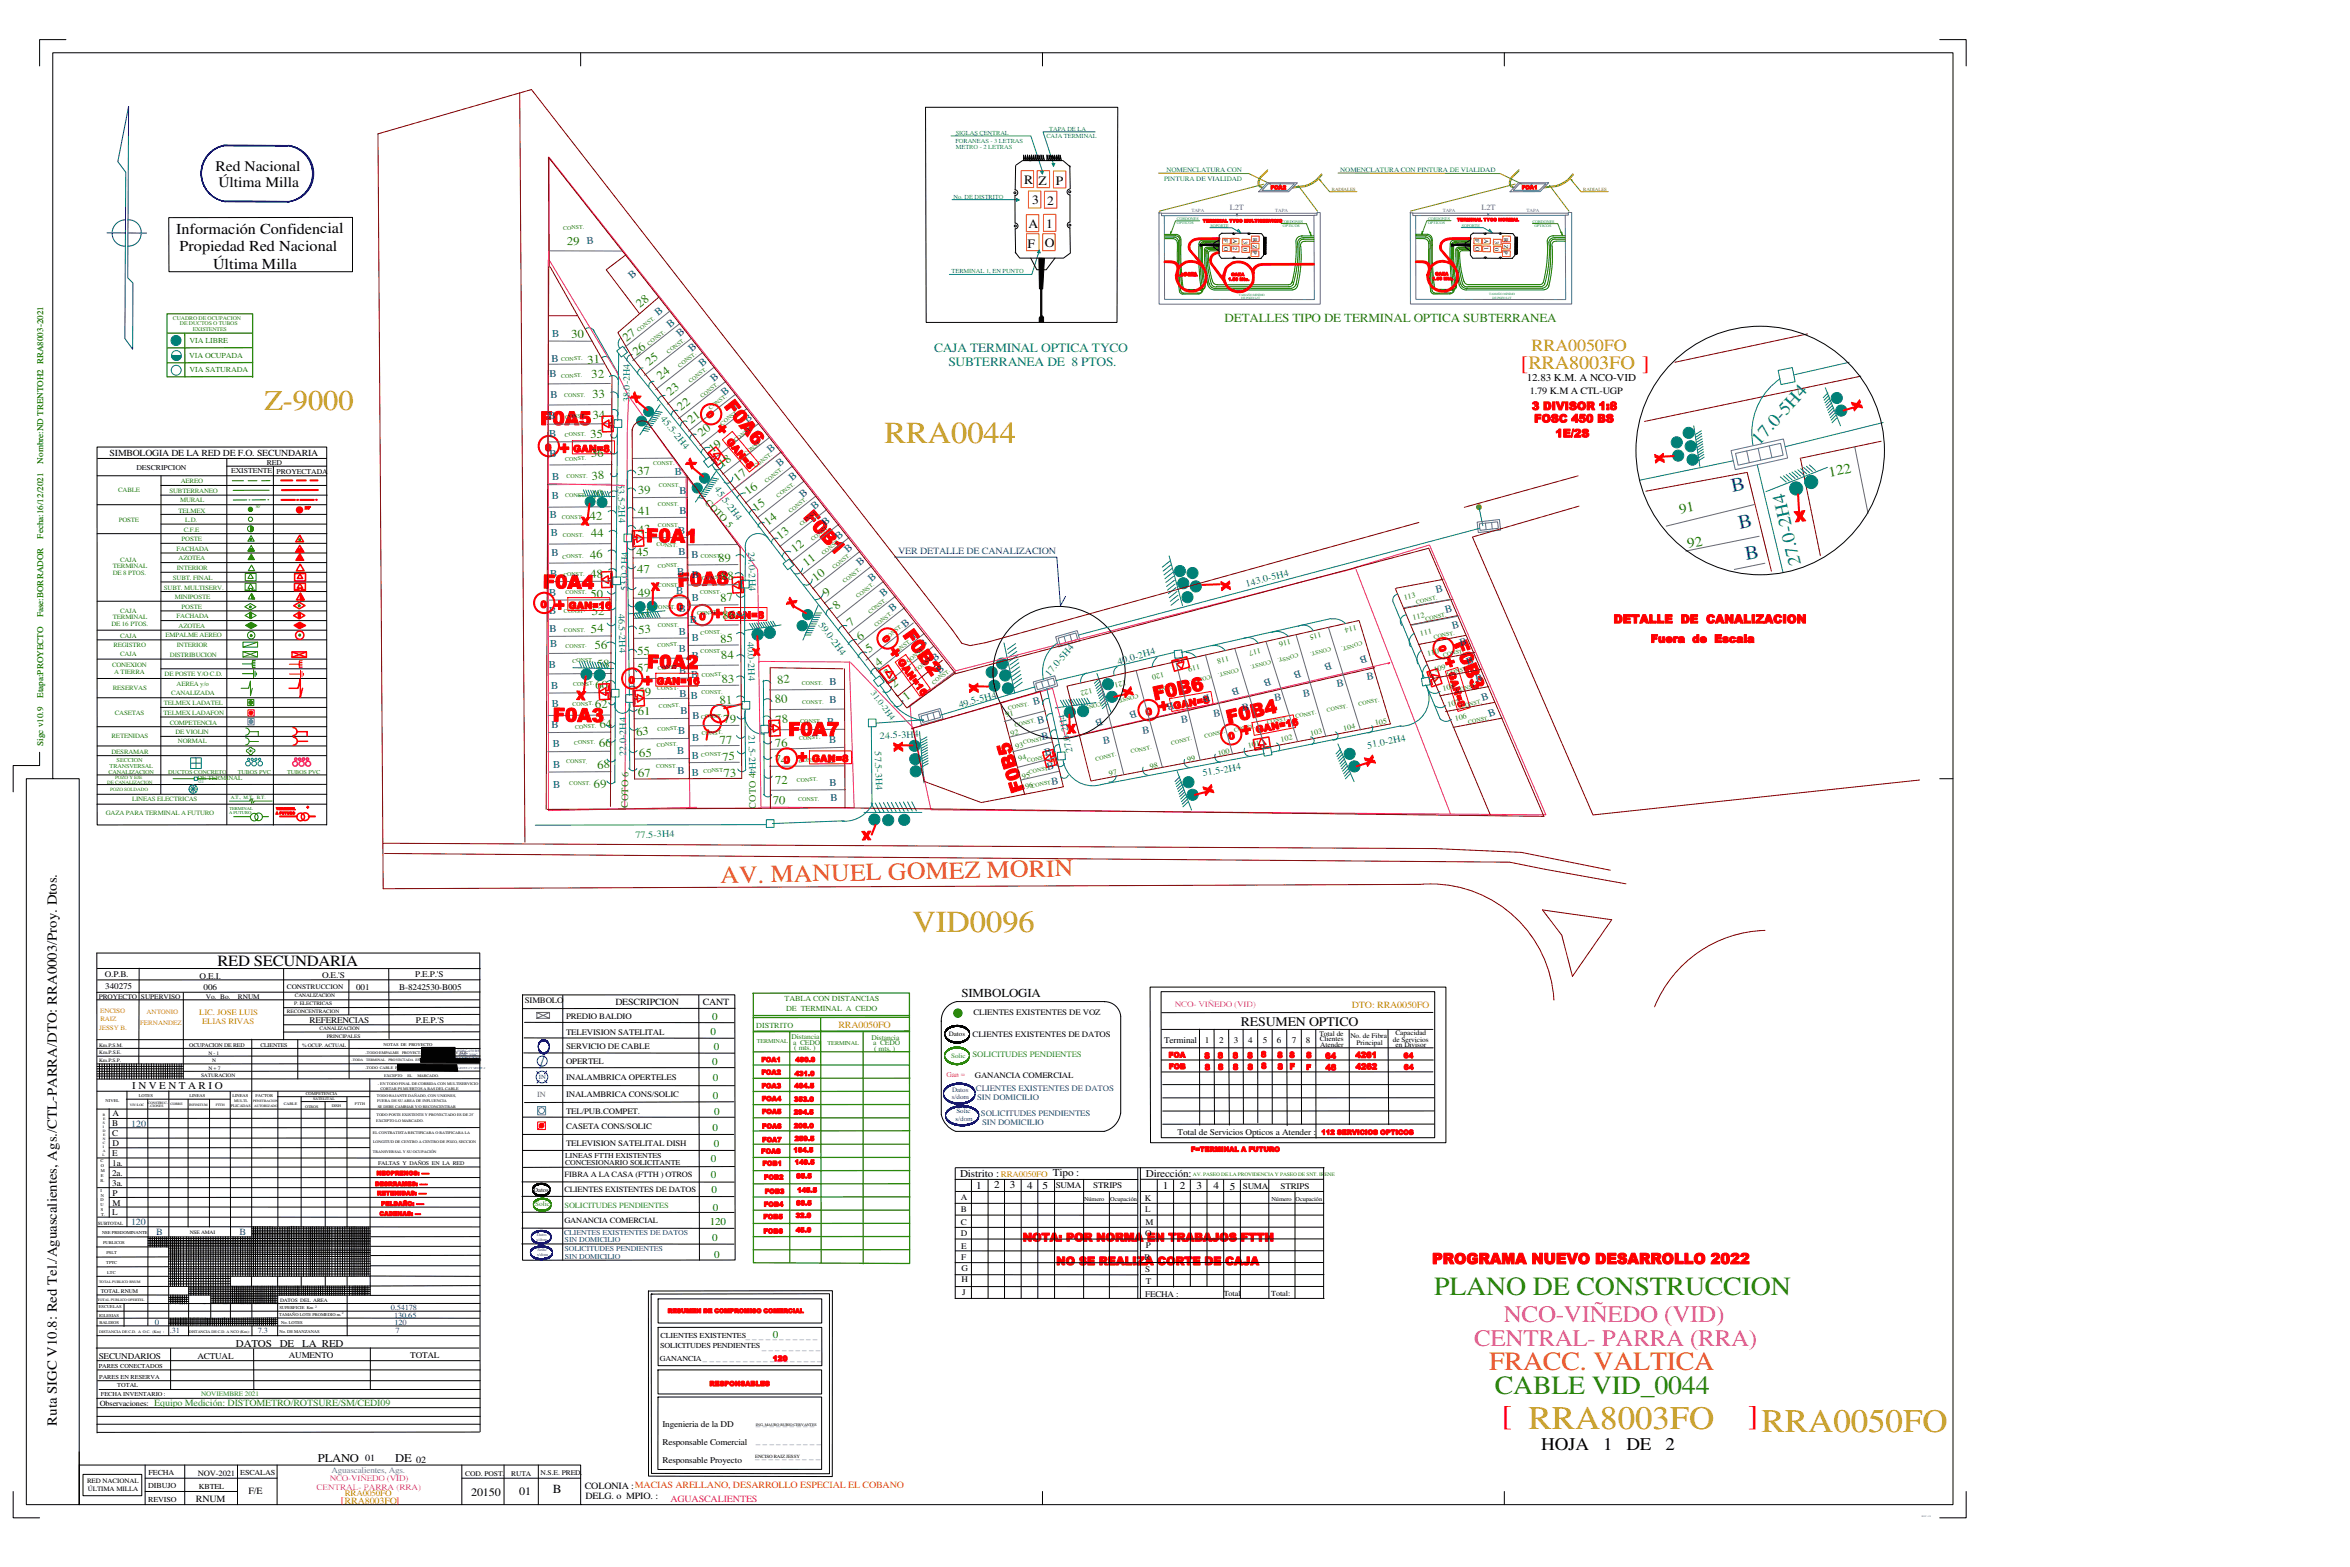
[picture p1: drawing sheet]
<svg xmlns="http://www.w3.org/2000/svg" width="914mm" height="610mm" viewBox="0 0 914 610" stroke-linecap="round" stroke-linejoin="round" font-family="sans-serif">
<defs><g id="words">
<g font-size="12.8" fill="#c4a000">
<text x="594.7" y="555.8">RRA8003FO</text>
<text x="685.5" y="557">RRA0050FO</text>
</g>
<g font-size="11.9" fill="#c4a000">
<text x="344.2" y="172.3">RRA0044</text>
<text x="355" y="362.6">VID0096</text>
</g>
<text font-size="11.1" fill="#c4a000" x="102.9" y="159.4">Z-9000</text>
<g font-size="11.1" fill="#f00">
<text x="584.4" y="554.4">[</text>
<text x="680.2" y="554.4">]</text>
</g>
<g font-size="10.2" fill="#308400">
<text x="558" y="503.8">PLANO DE CONSTRUCCION</text>
<text x="581.7" y="542.2">CABLE VID_0044</text>
</g>
<text font-size="10.2" fill="#ff6000" x="579.5" y="532.8">FRACC. VALTICA</text>
<text font-size="9.5" fill="#ff6000" x="280.3" y="343.7" transform="rotate(-1 280.3 343.7)">AV. MANUEL GOMEZ MORIN</text>
<g font-size="9.2" fill="#f0f">
<text x="585.2" y="514.5">NCO-VIÑEDO (VID)</text>
<text x="573.6" y="523.5">CENTRAL- PARRA (RRA)</text>
</g>
<text font-size="8" fill="#f00" x="591.8" y="143.8">[RRA8003FO ]</text>
<g font-size="7.6" fill="#004080">
<text x="674.2" y="191.4" transform="rotate(-12 674.2 191.4)">B</text>
<text x="677" y="205.6" transform="rotate(-12 677 205.6)">B</text>
<text x="679.4" y="217.7" transform="rotate(-9 679.4 217.7)">B</text>
</g>
<g font-size="7.3" fill="#f00">
<text x="281.5" y="158.1" transform="rotate(52 281.5 158.1)">F0A6</text>
<text x="210.2" y="165.3">F0A5</text>
<text x="312.4" y="201.3" transform="rotate(49 312.4 201.3)">F0B1</text>
<text x="251.4" y="210.9" transform="rotate(1 251.4 210.9)">F0A1</text>
<text x="211.2" y="228.8" transform="rotate(1 211.2 228.8)">F0A4</text>
<text x="263.7" y="228.3" transform="rotate(-2 263.7 228.3)">F0A8</text>
<text x="351.1" y="247.1" transform="rotate(55 351.1 247.1)">F0B2</text>
<text x="565.6" y="250.4" transform="rotate(68 565.6 250.4)">F0B3</text>
<text x="251.7" y="259.9" transform="rotate(1 251.7 259.9)">F0A2</text>
<text x="449.2" y="272.5" transform="rotate(-12 449.2 272.5)">F0B6</text>
<text x="215.1" y="280.6" transform="rotate(1 215.1 280.6)">F0A3</text>
<text x="477.8" y="281.6" transform="rotate(-13 477.8 281.6)">F0B4</text>
<text x="306.7" y="286.2">F0A7</text>
<text x="398.7" y="307.4" transform="rotate(-108 398.7 307.4)">F0B5</text>
</g>
<text font-size="7.2" fill="#00f" x="210" y="415.3">/</text>
<g font-size="7.1" fill="#008080">
<text x="684.5" y="173.5" transform="rotate(-48 684.5 173.5)">17.0-5H4</text>
<text x="700.8" y="219.6" transform="rotate(-103 700.8 219.6)">27.0-2H4</text>
</g>
<g font-size="7">
<text x="599.7" y="564">HOJA</text>
<text x="623.8" y="564">1</text>
<text x="632.9" y="564">DE</text>
<text x="648" y="564">2</text>
</g>
<text font-size="6.6" fill="#c4a000" x="596" y="136.4">RRA0050FO</text>
<g font-size="6.4" fill="#f00">
<text x="277.9" y="166.8" transform="rotate(50 277.9 166.8)">+</text>
<text x="217.6" y="176.7">+</text>
<text x="215.8" y="237.7">+</text>
<text x="277.3" y="241">+</text>
<text x="345.2" y="253.5" transform="rotate(54 345.2 253.5)">+</text>
<text x="561.4" y="256.5" transform="rotate(72 561.4 256.5)">+</text>
<text x="250" y="267.1">+</text>
<text x="451.2" y="277.2" transform="rotate(-10 451.2 277.2)">+</text>
<text x="483.3" y="286.6" transform="rotate(-11 483.3 286.6)">+</text>
<text x="310.2" y="296.8">+</text>
</g>
<text font-size="6.1" x="84.6" y="375.9">RED SECUNDARIA</text>
<g font-size="5.9">
<text x="68.6" y="90.9">Información Confidencial</text>
<text x="69.9" y="97.8">Propiedad Red Nacional</text>
<text x="82.9" y="104.8">Última Milla</text>
</g>
<text font-size="5.8" fill="#f00" x="557.2" y="491.7">PROGRAMA NUEVO DESARROLLO 2022</text>
<g font-size="5.7">
<text x="83.9" y="66.6">Red Nacional</text>
<text x="85" y="72.8">Última Milla</text>
</g>
<g font-size="5.6" fill="#308400">
<text x="711.9" y="185.5" transform="rotate(-11 711.9 185.5)">122</text>
<text x="653.8" y="199.9" transform="rotate(-11 653.8 199.9)">91</text>
<text x="656.9" y="213.3" transform="rotate(-11 656.9 213.3)">92</text>
</g>
<text font-size="5.6" fill="#f00" x="702.3" y="198.6" transform="rotate(173 702.3 198.6)">X</text>
<text font-size="5.4" x="22.1" y="554.6" transform="rotate(-90 22.1 554.6)">Ruta SIGC V10.8: Red Tel./Aguascalientes, Ags./CTL-PARRA/DTO: RRA0003/Proy. Dtos.</text>
<text font-size="5.1" x="482.9" y="399">RESUMEN OPTICO</text>
<g font-size="5">
<text x="398.5" y="71.6">R</text>
<text x="404" y="71.8">Z</text>
<text x="410.8" y="71.8">P</text>
<text x="401.6" y="79.5">3</text>
<text x="407.5" y="79.7">2</text>
<text x="400.2" y="88.5">A 1</text>
<text x="399.8" y="96.4">F</text>
<text x="406.5" y="96.1">O</text>
</g>
<g font-size="5" fill="#008080">
<text x="363.4" y="136.9">CAJA TERMINAL OPTICA TYCO</text>
<text x="369" y="142.3">SUBTERRANEA DE 8 PTOS.</text>
</g>
<text font-size="4.8" fill="#308400" x="476.5" y="125.3">DETALLES TIPO DE TERMINAL OPTICA SUBTERRANEA</text>
<text font-size="4.8" x="215.1" y="581">B</text>
<g font-size="4.7" fill="#308400">
<text x="220.6" y="95.2" transform="rotate(1 220.6 95.2)">29</text>
<text x="249" y="119.7" transform="rotate(-38 249 119.7)">28</text>
<text x="222.3" y="131.6" transform="rotate(-3 222.3 131.6)">30</text>
<text x="243.8" y="133.1" transform="rotate(-38 243.8 133.1)">27</text>
<text x="228.6" y="141.5" transform="rotate(-3 228.6 141.5)">31</text>
<text x="247.6" y="138.4" transform="rotate(-38 247.6 138.4)">26</text>
<text x="252.6" y="142.4" transform="rotate(-38 252.6 142.4)">25</text>
<text x="230.2" y="147.2" transform="rotate(-3 230.2 147.2)">32</text>
<text x="257" y="147.7" transform="rotate(-38 257 147.7)">24</text>
<text x="230.5" y="154.9" transform="rotate(-3 230.5 154.9)">33</text>
<text x="260.8" y="154.1" transform="rotate(-38 260.8 154.1)">23</text>
<text x="265" y="159.8" transform="rotate(-38 265 159.8)">22</text>
<text x="230.6" y="163.2" transform="rotate(-3 230.6 163.2)">34</text>
<text x="268.9" y="164.8" transform="rotate(-38 268.9 164.8)">21</text>
<text x="229.7" y="170.4" transform="rotate(-3 229.7 170.4)">35</text>
<text x="273" y="170" transform="rotate(-38 273 170)">20</text>
<text x="230" y="177.9" transform="rotate(-3 230 177.9)">36</text>
<text x="277.2" y="176.3" transform="rotate(-38 277.2 176.3)">19</text>
<text x="248.1" y="184.9" transform="rotate(-3 248.1 184.9)">37</text>
<text x="281" y="182.1" transform="rotate(-38 281 182.1)">18</text>
<text x="230.3" y="186.6" transform="rotate(-3 230.3 186.6)">38</text>
<text x="286.9" y="187.4" transform="rotate(-38 286.9 187.4)">17</text>
<text x="229.9" y="193.9" transform="rotate(-3 229.9 193.9)">40</text>
<text x="248.3" y="192.2" transform="rotate(-3 248.3 192.2)">39</text>
<text x="291.2" y="192.7" transform="rotate(-38 291.2 192.7)">16</text>
<text x="229.5" y="202.3" transform="rotate(-3 229.5 202.3)">42</text>
<text x="248.4" y="200.4" transform="rotate(-3 248.4 200.4)">41</text>
<text x="294.3" y="199.1" transform="rotate(-38 294.3 199.1)">15</text>
<text x="230.1" y="209" transform="rotate(-3 230.1 209)">44</text>
<text x="248.3" y="207.6" transform="rotate(-3 248.3 207.6)">43</text>
<text x="298.8" y="204.7" transform="rotate(-38 298.8 204.7)">14</text>
<text x="303.6" y="210.1" transform="rotate(-38 303.6 210.1)">13</text>
<text x="309.3" y="215.3" transform="rotate(-38 309.3 215.3)">12</text>
<text x="229.6" y="217.4" transform="rotate(-3 229.6 217.4)">46</text>
<text x="247.7" y="216.3" transform="rotate(-3 247.7 216.3)">45</text>
<text x="279.5" y="218.8" transform="rotate(-3 279.5 218.8)">89</text>
<text x="313.9" y="220.7" transform="rotate(-38 313.9 220.7)">11</text>
<text x="229.7" y="225" transform="rotate(-3 229.7 225)">48</text>
<text x="247.9" y="223.1">47</text>
<text x="280.8" y="225.7" transform="rotate(-3 280.8 225.7)">88</text>
<text x="317.4" y="226.4" transform="rotate(-38 317.4 226.4)">10</text>
<text x="229.7" y="232.5">50</text>
<text x="248.3" y="232.3" transform="rotate(-3 248.3 232.3)">49</text>
<text x="321.6" y="232.1" transform="rotate(-38 321.6 232.1)">9</text>
<text x="230.3" y="239.1" transform="rotate(1 230.3 239.1)">52</text>
<text x="280.4" y="234" transform="rotate(-3 280.4 234)">87</text>
<text x="325.5" y="237.4" transform="rotate(-38 325.5 237.4)">8</text>
<text x="248.4" y="240.3" transform="rotate(-3 248.4 240.3)">51</text>
<text x="281.2" y="240.8" transform="rotate(-3 281.2 240.8)">86</text>
<text x="330.9" y="243.9" transform="rotate(-38 330.9 243.9)">7</text>
<text x="230" y="246.1" transform="rotate(-1 230 246.1)">54</text>
<text x="248.4" y="246.5" transform="rotate(-3 248.4 246.5)">53</text>
<text x="280.4" y="250" transform="rotate(-3 280.4 250)">85</text>
<text x="334.7" y="249.3" transform="rotate(-38 334.7 249.3)">6</text>
<text x="231.5" y="252.5" transform="rotate(-3 231.5 252.5)">56</text>
<text x="248.1" y="254.8" transform="rotate(-3 248.1 254.8)">55</text>
<text x="280.7" y="256.5" transform="rotate(-3 280.7 256.5)">84</text>
<text x="338.2" y="254.2" transform="rotate(-38 338.2 254.2)">5</text>
<text x="232.4" y="260" transform="rotate(-3 232.4 260)">58</text>
<text x="248.1" y="261.4" transform="rotate(-3 248.1 261.4)">57</text>
<text x="341.8" y="259.5" transform="rotate(-38 341.8 259.5)">4</text>
<text x="345.3" y="263.9" transform="rotate(-38 345.3 263.9)">3</text>
<text x="231.7" y="268.2" transform="rotate(-3 231.7 268.2)">60</text>
<text x="280.9" y="265.7" transform="rotate(-3 280.9 265.7)">83</text>
<text x="302.6" y="266" transform="rotate(-5 302.6 266)">82</text>
<text x="347.9" y="267.8" transform="rotate(-38 347.9 267.8)">2</text>
<text x="231.6" y="275.5" transform="rotate(-3 231.6 275.5)">62</text>
<text x="248.6" y="270.9" transform="rotate(-3 248.6 270.9)">59</text>
<text x="280.1" y="273.9" transform="rotate(-3 280.1 273.9)">81</text>
<text x="301.6" y="273.5" transform="rotate(-5 301.6 273.5)">80</text>
<text x="352.7" y="272.5" transform="rotate(-38 352.7 272.5)">1</text>
<text x="248.2" y="278.1" transform="rotate(-1 248.2 278.1)">61</text>
<text x="281.6" y="281.4" transform="rotate(-3 281.6 281.4)">79</text>
<text x="301.8" y="281.5" transform="rotate(-5 301.8 281.5)">78</text>
<text x="233.3" y="283.3" transform="rotate(-3 233.3 283.3)">64</text>
<text x="247.6" y="286.2" transform="rotate(-3 247.6 286.2)">63</text>
<text x="233.1" y="290.8" transform="rotate(-3 233.1 290.8)">66</text>
<text x="280" y="289.6" transform="rotate(-3 280 289.6)">77</text>
<text x="301.6" y="290.7" transform="rotate(-3 301.6 290.7)">76</text>
<text x="232.5" y="299" transform="rotate(-3 232.5 299)">68</text>
<text x="248.8" y="294.5" transform="rotate(-3 248.8 294.5)">65</text>
<text x="281.2" y="295.9" transform="rotate(-3 281.2 295.9)">75</text>
<text x="301.3" y="297" transform="rotate(2 301.3 297)">74</text>
<text x="248.4" y="302.3" transform="rotate(-3 248.4 302.3)">67</text>
<text x="281.7" y="302.3" transform="rotate(-3 281.7 302.3)">73</text>
<text x="301.6" y="305" transform="rotate(-1 301.6 305)">72</text>
<text x="231.1" y="306.7" transform="rotate(-3 231.1 306.7)">69</text>
<text x="300.6" y="312.8" transform="rotate(3 300.6 312.8)">70</text>
</g>
<g font-size="4.7" fill="#f00">
<text x="720.4" y="156.5" transform="rotate(71 720.4 156.5)">X</text>
<text x="647.6" y="179.9" transform="rotate(-96 647.6 179.9)">X</text>
<text x="475.1" y="226.2" transform="rotate(84 475.1 226.2)">X</text>
<text x="627.8" y="242.4">DETALLE DE CANALIZACION</text>
<text x="228" y="269" transform="rotate(-176 228 269)">X</text>
<text x="380.7" y="269.4" transform="rotate(-93 380.7 269.4)">X</text>
<text x="436.8" y="268" transform="rotate(73 436.8 268)">X</text>
<text x="418.5" y="281.7" transform="rotate(175 418.5 281.7)">X</text>
<text x="351.3" y="292.3" transform="rotate(-93 351.3 292.3)">X</text>
<text x="530.9" y="294.8" transform="rotate(69 530.9 294.8)">X</text>
<text x="468.1" y="306.1" transform="rotate(72 468.1 306.1)">X</text>
<text x="338.9" y="323.3" transform="rotate(178 338.9 323.3)">X</text>
</g>
<text font-size="4.7" x="374.1" y="388">SIMBOLOGIA</text>
<g font-size="4.6">
<text x="123.7" y="568.7">PLANO</text>
<text x="153.8" y="568.7">DE</text>
</g>
<g font-size="4.5" fill="#f00">
<text x="397.9" y="482.9">NOTA: POR NORMA EN TRABAJOS FTTH</text>
<text x="411" y="492.1">NO SE REALIZA CORTE DE CAJA</text>
</g>
<g font-size="4.4" fill="#f00">
<text x="596.1" y="159.5">3 DIVISOR 1:8</text>
<text x="596.9" y="164.3">FOSC 450 BS</text>
<text x="605.2" y="170.1">1E/2S</text>
<text x="642.3" y="250">Fuera de Escala</text>
</g>
<g font-size="4.4">
<text x="183.3" y="581.8">20150</text>
<text x="202" y="581.6">01</text>
</g>
<g font-size="4.3" fill="#f00">
<text x="269.2" y="182.5" transform="rotate(-54 269.2 182.5)">X</text>
<text x="308.7" y="236.6" transform="rotate(-64 308.7 236.6)">X</text>
</g>
<g font-size="4.2" fill="#f00">
<text x="247.6" y="156.7" transform="rotate(-54 247.6 156.7)">X</text>
<text x="229.4" y="201.3" transform="rotate(-176 229.4 201.3)">X</text>
<text x="253.4" y="229.8" transform="rotate(-2 253.4 229.8)">X</text>
</g>
<g font-size="4.1">
<text x="594.1" y="148.2">12.83 K.M. A NCO-VID</text>
<text x="51.4" y="423.7">I N V E N T A R I O</text>
<text x="373.5" y="457.7">Distrito :</text>
<text x="409.7" y="457.4">Tipo :</text>
<text x="445.9" y="458">Dirección:</text>
<text x="379.8" y="462.5">1</text>
<text x="386.8" y="462.3">2</text>
<text x="392.9" y="462.3">3</text>
<text x="399.7" y="462.6">4</text>
<text x="405.6" y="462.7">5</text>
<text x="452.5" y="462.7">1</text>
<text x="459.1" y="462.7">2</text>
<text x="465.5" y="462.7">3</text>
<text x="472.2" y="462.6">4</text>
<text x="478.5" y="462.8">5</text>
<text x="91.8" y="523.8">DATOS</text>
<text x="108.9" y="523.8">DE</text>
<text x="117.6" y="523.8">LA RED</text>
</g>
<g font-size="4.1" fill="#008000">
<text x="277.1" y="396.7">0</text>
<text x="276.5" y="402.8">0</text>
<text x="277.8" y="408.3">0</text>
<text x="277.1" y="414.3">0</text>
<text x="277.4" y="420.6">0</text>
<text x="277.4" y="427.6">0</text>
<text x="277.9" y="433.6">0</text>
<text x="277.2" y="439.9">0</text>
<text x="277.7" y="446.2">0</text>
<text x="276.6" y="452.1">0</text>
<text x="276.6" y="458.3">0</text>
<text x="276.9" y="464.1">0</text>
<text x="277.4" y="471">0</text>
<text x="276.2" y="476.5">120</text>
<text x="277.1" y="482.6">0</text>
<text x="277.9" y="489.4">0</text>
<text x="300.7" y="520.5">0</text>
</g>
<g font-size="4" fill="#004080">
<text x="228.3" y="94.9" transform="rotate(-4 228.3 94.9)">B</text>
<text x="245.9" y="108.5" transform="rotate(-40 245.9 108.5)">B</text>
<text x="256.1" y="123" transform="rotate(-40 256.1 123)">B</text>
<text x="214.9" y="131.1" transform="rotate(-2 214.9 131.1)">B</text>
<text x="260.8" y="127.6" transform="rotate(-40 260.8 127.6)">B</text>
<text x="264.5" y="131" transform="rotate(-40 264.5 131)">B</text>
<text x="269.2" y="136.8" transform="rotate(-40 269.2 136.8)">B</text>
<text x="214.6" y="141" transform="rotate(-2 214.6 141)">B</text>
<text x="273.2" y="143" transform="rotate(-40 273.2 143)">B</text>
<text x="213.9" y="146.7" transform="rotate(-2 213.9 146.7)">B</text>
<text x="277.8" y="148.4" transform="rotate(-40 277.8 148.4)">B</text>
<text x="214.2" y="154.9" transform="rotate(-2 214.2 154.9)">B</text>
<text x="281.9" y="154.2" transform="rotate(-40 281.9 154.2)">B</text>
<text x="286.2" y="159.5" transform="rotate(-40 286.2 159.5)">B</text>
<text x="213.4" y="162.9" transform="rotate(-2 213.4 162.9)">B</text>
<text x="290.9" y="164.6" transform="rotate(-40 290.9 164.6)">B</text>
<text x="213.7" y="170" transform="rotate(-2 213.7 170)">B</text>
<text x="294.9" y="170.9" transform="rotate(-40 294.9 170.9)">B</text>
<text x="213.8" y="178" transform="rotate(-2 213.8 178)">B</text>
<text x="299.8" y="176.3" transform="rotate(-40 299.8 176.3)">B</text>
<text x="262.6" y="184.7" transform="rotate(-2 262.6 184.7)">B</text>
<text x="303.4" y="181.8" transform="rotate(-40 303.4 181.8)">B</text>
<text x="214.8" y="186.6" transform="rotate(-2 214.8 186.6)">B</text>
<text x="308.2" y="187.2" transform="rotate(-40 308.2 187.2)">B</text>
<text x="214.7" y="194.1" transform="rotate(-2 214.7 194.1)">B</text>
<text x="264.4" y="192.2" transform="rotate(-2 264.4 192.2)">B</text>
<text x="312.4" y="193.6" transform="rotate(-40 312.4 193.6)">B</text>
<text x="214" y="201.5" transform="rotate(-2 214 201.5)">B</text>
<text x="264.4" y="199.9" transform="rotate(-2 264.4 199.9)">B</text>
<text x="316.9" y="198.6" transform="rotate(-40 316.9 198.6)">B</text>
<text x="214.3" y="208.5" transform="rotate(-2 214.3 208.5)">B</text>
<text x="263.9" y="207.6" transform="rotate(-2 263.9 207.6)">B</text>
<text x="321.1" y="204.5" transform="rotate(-40 321.1 204.5)">B</text>
<text x="263.9" y="215.9" transform="rotate(-2 263.9 215.9)">B</text>
<text x="326.2" y="210.1" transform="rotate(-40 326.2 210.1)">B</text>
<text x="329.9" y="215.1" transform="rotate(-40 329.9 215.1)">B</text>
<text x="214.6" y="216.4" transform="rotate(-2 214.6 216.4)">B</text>
<text x="269.1" y="217.2" transform="rotate(-2 269.1 217.2)">B</text>
<text x="334.6" y="220.3" transform="rotate(-40 334.6 220.3)">B</text>
<text x="214.1" y="224.4" transform="rotate(-2 214.1 224.4)">B</text>
<text x="263.5" y="223.6" transform="rotate(-2 263.5 223.6)">B</text>
<text x="269.2" y="225" transform="rotate(-2 269.2 225)">B</text>
<text x="339.1" y="226.6" transform="rotate(-40 339.1 226.6)">B</text>
<text x="213.7" y="231.8" transform="rotate(-2 213.7 231.8)">B</text>
<text x="263.1" y="231.2" transform="rotate(-2 263.1 231.2)">B</text>
<text x="269.2" y="233.9" transform="rotate(-2 269.2 233.9)">B</text>
<text x="343.7" y="232.4" transform="rotate(-40 343.7 232.4)">B</text>
<text x="559" y="230.5" transform="rotate(-13 559 230.5)">B</text>
<text x="213.7" y="239" transform="rotate(-2 213.7 239)">B</text>
<text x="264.1" y="238.2" transform="rotate(-2 264.1 238.2)">B</text>
<text x="347.1" y="238" transform="rotate(-40 347.1 238)">B</text>
<text x="562.6" y="238.3" transform="rotate(-14 562.6 238.3)">B</text>
<text x="213.8" y="245.9" transform="rotate(-2 213.8 245.9)">B</text>
<text x="268.4" y="242.3" transform="rotate(-2 268.4 242.3)">B</text>
<text x="352.1" y="244.1" transform="rotate(-40 352.1 244.1)">B</text>
<text x="565.3" y="244.8" transform="rotate(-14 565.3 244.8)">B</text>
<text x="214.1" y="251.8" transform="rotate(-2 214.1 251.8)">B</text>
<text x="264.1" y="247.2" transform="rotate(-2 264.1 247.2)">B</text>
<text x="269.2" y="249.3" transform="rotate(-2 269.2 249.3)">B</text>
<text x="355.7" y="248.6" transform="rotate(-40 355.7 248.6)">B</text>
<text x="568.3" y="251.3" transform="rotate(-13 568.3 251.3)">B</text>
<text x="264.2" y="253.6" transform="rotate(-2 264.2 253.6)">B</text>
<text x="269.2" y="256.2" transform="rotate(-2 269.2 256.2)">B</text>
<text x="358.9" y="252.3" transform="rotate(-40 358.9 252.3)">B</text>
<text x="363.8" y="257.5" transform="rotate(-40 363.8 257.5)">B</text>
<text x="517.7" y="257.7" transform="rotate(162 517.7 257.7)">B</text>
<text x="531.4" y="255" transform="rotate(162 531.4 255)">B</text>
<text x="213.6" y="260" transform="rotate(-2 213.6 260)">B</text>
<text x="264.3" y="262.2" transform="rotate(-2 264.3 262.2)">B</text>
<text x="268.9" y="263.8" transform="rotate(-2 268.9 263.8)">B</text>
<text x="365.5" y="262.1" transform="rotate(-40 365.5 262.1)">B</text>
<text x="494.1" y="263.7" transform="rotate(162 494.1 263.7)">B</text>
<text x="505.8" y="260.5" transform="rotate(162 505.8 260.5)">B</text>
<text x="571" y="258.8" transform="rotate(-17 571 258.8)">B</text>
<text x="214.5" y="268.2" transform="rotate(-2 214.5 268.2)">B</text>
<text x="322.7" y="266.4" transform="rotate(-2 322.7 266.4)">B</text>
<text x="470.4" y="269.9" transform="rotate(162 470.4 269.9)">B</text>
<text x="481.7" y="267.1" transform="rotate(162 481.7 267.1)">B</text>
<text x="520.3" y="267.4" transform="rotate(-9 520.3 267.4)">B</text>
<text x="531.9" y="264.5" transform="rotate(-9 531.9 264.5)">B</text>
<text x="574.4" y="265.5" transform="rotate(-13 574.4 265.5)">B</text>
<text x="214.8" y="275.1" transform="rotate(-2 214.8 275.1)">B</text>
<text x="264.5" y="271.1" transform="rotate(-2 264.5 271.1)">B B</text>
<text x="322.7" y="273.5" transform="rotate(-2 322.7 273.5)">B</text>
<text x="402.2" y="274.2" transform="rotate(-14 402.2 274.2)">B</text>
<text x="456.4" y="273.2" transform="rotate(162 456.4 273.2)">B</text>
<text x="496.1" y="272.8" transform="rotate(-9 496.1 272.8)">B</text>
<text x="507.2" y="271" transform="rotate(-9 507.2 271)">B</text>
<text x="576.8" y="272.7" transform="rotate(-18 576.8 272.7)">B</text>
<text x="264.8" y="277.9" transform="rotate(-2 264.8 277.9)">B</text>
<text x="269.4" y="279.8" transform="rotate(-2 269.4 279.8)">B</text>
<text x="404" y="281.6" transform="rotate(-15 404 281.6)">B</text>
<text x="428.6" y="279.4" transform="rotate(162 428.6 279.4)">B</text>
<text x="441.8" y="276.1" transform="rotate(162 441.8 276.1)">B</text>
<text x="459.7" y="281.2" transform="rotate(-9 459.7 281.2)">B</text>
<text x="472.3" y="279" transform="rotate(-9 472.3 279)">B</text>
<text x="483.5" y="276.5" transform="rotate(-9 483.5 276.5)">B</text>
<text x="579.6" y="279" transform="rotate(-19 579.6 279)">B</text>
<text x="214.5" y="283.3" transform="rotate(-2 214.5 283.3)">B</text>
<text x="263.9" y="285.5" transform="rotate(-2 263.9 285.5)">B</text>
<text x="321.9" y="282.2" transform="rotate(-2 321.9 282.2)">B</text>
<text x="405.5" y="288" transform="rotate(-12 405.5 288)">B</text>
<text x="444.6" y="285.4" transform="rotate(-9 444.6 285.4)">B</text>
<text x="215.1" y="290.8" transform="rotate(-2 215.1 290.8)">B</text>
<text x="263.5" y="293.5" transform="rotate(-2 263.5 293.5)">B</text>
<text x="269.4" y="288.2" transform="rotate(-2 269.4 288.2)">B</text>
<text x="322.6" y="288.9" transform="rotate(-2 322.6 288.9)">B</text>
<text x="406.9" y="294" transform="rotate(-16 406.9 294)">B</text>
<text x="429.4" y="289.4" transform="rotate(-9 429.4 289.4)">B</text>
<text x="215.2" y="298.7" transform="rotate(-2 215.2 298.7)">B</text>
<text x="269.2" y="295.3" transform="rotate(-2 269.2 295.3)">B</text>
<text x="322" y="296.9" transform="rotate(-2 322 296.9)">B</text>
<text x="407.6" y="299.6" transform="rotate(-12 407.6 299.6)">B</text>
<text x="263.7" y="301.2" transform="rotate(-2 263.7 301.2)">B</text>
<text x="269.2" y="301.8" transform="rotate(-2 269.2 301.8)">B</text>
<text x="322.8" y="305.6" transform="rotate(-2 322.8 305.6)">B</text>
<text x="409.2" y="305.6" transform="rotate(-9 409.2 305.6)">B</text>
<text x="215.2" y="306.7" transform="rotate(-2 215.2 306.7)">B</text>
<text x="323.1" y="311.8" transform="rotate(-2 323.1 311.8)">B</text>
</g>
<text font-size="3.8" x="595.2" y="153.2">1.79 K.M A CTL-UGP</text>
<g font-size="3.8" fill="#f00">
<text x="274.5" y="161.2" transform="rotate(50 274.5 161.2)">0</text>
<text x="282.4" y="171.8" transform="rotate(50 282.4 171.8)">GAN=8</text>
<text x="212.1" y="175.5">0</text>
<text x="223" y="175.9">GAN=8</text>
<text x="210.3" y="236.5">0</text>
<text x="221.2" y="236.9">GAN=16</text>
<text x="263.3" y="237.4">0</text>
<text x="272.1" y="241.2">0</text>
<text x="283.1" y="240.6">GAN=8</text>
<text x="343" y="248.3" transform="rotate(54 343 248.3)">0</text>
<text x="559.6" y="251.5" transform="rotate(73 559.6 251.5)">0</text>
<text x="349.1" y="257.4" transform="rotate(54 349.1 257.4)">GAN=16</text>
<text x="563.4" y="261.9" transform="rotate(73 563.4 261.9)">GAN=8</text>
<text x="244.6" y="265.9">0</text>
<text x="255.4" y="266.3">GAN=16</text>
<text x="456.8" y="275.9" transform="rotate(-10 456.8 275.9)">GAN=8</text>
<text x="446" y="278.4" transform="rotate(-10 446 278.4)">0</text>
<text x="478.2" y="287.8" transform="rotate(-11 478.2 287.8)">0</text>
<text x="488.9" y="285.2" transform="rotate(-11 488.9 285.2)">GAN=16</text>
<text x="304.9" y="297">0</text>
<text x="315.9" y="296.4">GAN=8</text>
</g>
<g font-size="3.8" fill="#008080">
<text x="256.9" y="163" transform="rotate(51 256.9 163)">45.5-2H4</text>
<text x="240.4" y="188.2" transform="rotate(88 240.4 188.2)">53.5-2H4</text>
<text x="277.9" y="190.4" transform="rotate(53 277.9 190.4)">45.5-2H4</text>
<text x="291.2" y="214.7" transform="rotate(88 291.2 214.7)">24.0-2H4</text>
<text x="244.1" y="230" transform="rotate(-89 244.1 230)">53.0-2H4</text>
<text x="485.1" y="228.4" transform="rotate(-15 485.1 228.4)">143.0-5H4</text>
<text x="240.6" y="238.7" transform="rotate(88 240.6 238.7)">46.5-2H4</text>
<text x="318.3" y="243" transform="rotate(53 318.3 243)">59.0-2H4</text>
<text x="290.9" y="249.6" transform="rotate(88 290.9 249.6)">40.0-2H4</text>
<text x="408.3" y="263.5" transform="rotate(-50 408.3 263.5)">17.0-5H4</text>
<text x="435.2" y="258.6" transform="rotate(-16 435.2 258.6)">40.0-2H4</text>
<text x="373.4" y="275.5" transform="rotate(-16 373.4 275.5)">49.5-5H4</text>
<text x="291.2" y="286" transform="rotate(88 291.2 286)">21.5-2H4</text>
<text x="342.4" y="287.4" transform="rotate(-2 342.4 287.4)">24.5-3H4</text>
<text x="340.4" y="292.3" transform="rotate(88 340.4 292.3)">57.5-3H4</text>
<text x="417.4" y="292.6" transform="rotate(-101 417.4 292.6)">27.0-2H4</text>
<text x="532.2" y="291.2" transform="rotate(-11 532.2 291.2)">51.0-2H4</text>
<text x="243.7" y="294.2" transform="rotate(-90 243.7 294.2)">22.0-2H4</text>
<text x="468.1" y="302" transform="rotate(-10 468.1 302)">51.5-2H4</text>
<text x="247.2" y="326.1" transform="rotate(-2 247.2 326.1)">77.5-3H4</text>
</g>
<g font-size="3.8" fill="#308400">
<text x="274.1" y="195.5" transform="rotate(46 274.1 195.5)">COTO 5</text>
<text x="244.3" y="314.3" transform="rotate(-89 244.3 314.3)">COTO 6</text>
<text x="294.1" y="314.5" transform="rotate(-90 294.1 314.5)">COTO 4</text>
</g>
<text font-size="3.7" fill="#008080" x="245.1" y="156.5" transform="rotate(-90 245.1 156.5)">38.0-2H4</text>
<g font-size="3.7" fill="#00f">
<text x="349.5" y="215.5">VER DETALLE DE CANALIZACION</text>
<text x="51.1" y="438.5">120</text>
<text x="51" y="476.7">120</text>
<text x="60.8" y="480.6">B</text>
<text x="93.2" y="480.5">B</text>
</g>
<text font-size="3.7" fill="#f00" x="295.6" y="252.2" transform="rotate(174 295.6 252.2)">X</text>
<g font-size="3.7">
<text x="239.4" y="390.9">DESCRIPCION</text>
<text x="273.4" y="390.8">CANT</text>
<text x="142.1" y="568.5">01</text>
<text x="161.9" y="569">02</text>
<text x="96.7" y="581.2">F/E</text>
<text x="227.5" y="579.2">COLONIA :MACIAS ARELLANO, DESARROLLO ESPECIAL EL COBANO</text>
<text x="76.2" y="584.2">RNUM</text>
<text x="227.8" y="583.2">DELG. o MPIO. :</text>
</g>
<g font-size="3.7" fill="#c4a000">
<text x="526" y="392.1">DTO: RRA0050FO</text>
<text x="326.2" y="399.9">RRA0050FO</text>
</g>
<text font-size="3.7" fill="#309820" x="60" y="547">Equipo Medición: DISTOMETRO/ROTSURE/SM/CEDI09</text>
<text font-size="3.7" fill="#ff0080" x="260.9" y="584.2">AGUASCALIENTES</text>
<text font-size="3.6" x="42.7" y="177.5">SIMBOLOGIA DE LA RED DE F.O. SECUNDARIA</text>
<g font-size="3.4">
<text x="40.8" y="380.1">O.P.B.</text>
<text x="77.7" y="380.7">O.E.I.</text>
<text x="125.3" y="380.3">O.E.'S</text>
<text x="161.5" y="380.1">P.E.P.'S</text>
<text x="41" y="384.9">340275</text>
<text x="79.2" y="385.1">006</text>
<text x="138.6" y="385.1">001</text>
<text x="155.4" y="385">B-8242530-B005</text>
<text x="120.4" y="398">REFERENCIAS</text>
<text x="161.8" y="398.1">P.E.P.'S</text>
<text x="452.9" y="405.9">Terminal</text>
<text x="468.8" y="405.6">1</text>
<text x="474.4" y="405.6">2</text>
<text x="480.1" y="405.6">3</text>
<text x="485.7" y="405.6">4</text>
<text x="491.4" y="405.6">5</text>
<text x="496.8" y="405.6">6</text>
<text x="502.6" y="405.6">7</text>
<text x="508.1" y="405.6">8</text>
<text x="43.8" y="434.3">A</text>
<text x="43.7" y="438.1">B</text>
<text x="43.7" y="442">C</text>
<text x="458.2" y="441.4">Total de Servicios Opticos a Atender :</text>
<text x="43.7" y="449.6">E</text>
<text x="43.7" y="445.8">D</text>
<text x="43.7" y="453.6">1a.</text>
<text x="43.6" y="457.3">2a.</text>
<text x="43.7" y="461.2">3a.</text>
<text x="43.7" y="465.2">P</text>
<text x="43.7" y="472.7">L</text>
<text x="43.8" y="469">M</text>
<text x="38.4" y="528.7">SECUNDARIOS</text>
<text x="76.8" y="528.7">ACTUAL</text>
<text x="112.4" y="528.4">AUMENTO</text>
<text x="159.6" y="528.4">TOTAL</text>
<text x="257.7" y="555.2">Ingenieria de la DD</text>
<text x="257.7" y="562.3">Responsable Comercial</text>
<text x="257.7" y="569.2">Responsable Proyecto</text>
</g>
<g font-size="3.4" fill="#3c60ff">
<text x="290.1" y="520.8">_ _ _ _ _ _ _ _ _ _ _</text>
<text x="296.4" y="525.4">_ _ _ _ _ _ _ _ _</text>
<text x="273.4" y="529.4">_ _ _ _ _ _ _ _ _ _ _ _ _ _ _ _ _ _</text>
<text x="294.1" y="554.7">_ _ _ _ _ _ _ _ _</text>
<text x="294.1" y="561.7">_ _ _ _ _ _ _ _ _ _</text>
<text x="293.8" y="567.7">_ _ _ _ _ _ _ _ _ _</text>
</g>
<g font-size="3.3" fill="#309820">
<text x="16.8" y="180.3" transform="rotate(-90 16.8 180.3)">Nombre:ND TRENTOH2 RRA8003-2021</text>
<text x="16.8" y="209.5" transform="rotate(-90 16.8 209.5)">Fecha:16/12/2021</text>
<text x="16.8" y="240.2" transform="rotate(-90 16.8 240.2)">Fase:BORRADOR</text>
<text x="16.8" y="271.4" transform="rotate(-90 16.8 271.4)">Etapa:PROYECTO</text>
<text x="16.8" y="290.2" transform="rotate(-90 16.8 290.2)">Sigc v10.9</text>
</g>
<text font-size="3.3" fill="#008080" x="338.7" y="269.7" transform="rotate(53 338.7 269.7)">31.0-2H4</text>
<g font-size="3.3">
<text x="204.2" y="390.3">SIMBOLO</text>
<text x="220.3" y="396.5">PREDIO BALDIO</text>
<text x="220.3" y="402.5">TELEVISION SATELITAL</text>
<text x="220.3" y="414">OPERTEL</text>
<text x="220.3" y="408.1">SERVICIO DE CABLE</text>
<text x="220.3" y="420.2">INALAMBRICA OPERTELES</text>
<text x="220.3" y="426.9">INALAMBRICA CONS/SOLIC</text>
<text x="220.3" y="433.2">TEL/PUB.COMPET.</text>
<text x="220.3" y="439.4">CASETA CONS/SOLIC</text>
<text x="220.3" y="445.7">TELEVISION SATELITAL DISH</text>
<text x="373.8" y="467">A</text>
<text x="410.8" y="462.2">SUMA</text>
<text x="425.4" y="462.2">STRIPS</text>
<text x="445.5" y="467.1">K</text>
<text x="483.6" y="462.6">SUMA</text>
<text x="498.3" y="462.7">STRIPS</text>
<text x="373.9" y="471.6">B</text>
<text x="445.6" y="471.5">L</text>
<text x="373.9" y="476.4">C</text>
<text x="445.7" y="476.5">M</text>
<text x="373.8" y="480.7">D</text>
<text x="374" y="485.7">E</text>
<text x="445.6" y="480.9">O</text>
<text x="445.8" y="485.4">P</text>
<text x="374.1" y="490.1">F</text>
<text x="445.3" y="490.2">R</text>
<text x="374.1" y="494.5">G</text>
<text x="445.6" y="494.7">S</text>
<text x="374.1" y="498.9">H</text>
<text x="374.4" y="503.9">J</text>
<text x="445.8" y="499.7">T</text>
<text x="445.6" y="504.4">FECHA :</text>
</g>
<g font-size="3.3" fill="#f0f">
<text x="457.2" y="391.9">NCO- VIÑEDO (VID)</text>
<text x="123.1" y="579.6">CENTRAL- PARRA (RRA)</text>
<text x="128.3" y="576">NCO-VIÑEDO (VID)</text>
</g>
<g font-size="3.3" fill="#c4a000">
<text x="389.4" y="457.7">RRA0050FO</text>
<text x="134.2" y="582">RRA0050FO</text>
</g>
<text font-size="3.3" fill="#3c60ff" x="129" y="572.9">Aguascalientes, Ags.</text>
<text font-size="3.3" fill="#f00" x="132.7" y="584.7">[RRA8003FO]</text>
<g font-size="3.2" fill="#c4a000">
<text x="77.5" y="394.9">LIC. JOSE LUIS</text>
<text x="78.6" y="398.4">ELIAS RIVAS</text>
</g>
<g font-size="3.2">
<text x="378.8" y="395">CLIENTES EXISTENTES DE VOZ</text>
<text x="378.5" y="403.3">CLIENTES EXISTENTES DE DATOS</text>
<text x="379.3" y="419.2">GANANCIA COMERCIAL</text>
<text x="77" y="574">NOV-2021</text>
</g>
<text font-size="3.2" fill="#309820" x="378.4" y="411">SOLICITUDES PENDIENTES</text>
<g font-size="3.2" fill="#f00">
<text x="468.6" y="411.8">8</text>
<text x="473.8" y="411.7">8</text>
<text x="479.6" y="411.7">8</text>
<text x="485.4" y="411.7">8</text>
<text x="490.6" y="411.3">8</text>
<text x="497" y="411.5">8</text>
<text x="501.7" y="411.5">8</text>
<text x="508.3" y="411.6">8</text>
<text x="515.7" y="411.9">64</text>
<text x="527.4" y="411.5">4261</text>
<text x="468.8" y="416.3">8</text>
<text x="473.9" y="416.2">8</text>
<text x="479.7" y="416.2">8</text>
<text x="485.4" y="416.2">8</text>
<text x="490.7" y="415.8">8</text>
<text x="497.1" y="416.1">8</text>
<text x="501.8" y="416">F</text>
<text x="515.7" y="416.3">48</text>
<text x="527.5" y="416">4262</text>
</g>
<g font-size="3.2" fill="#00f">
<text x="379.7" y="424.6">CLIENTES EXISTENTES DE DATOS</text>
<text x="380.2" y="427.8">SIN DOMICILIO</text>
<text x="381.7" y="434">SOLICITUDES PENDIENTES</text>
<text x="382.1" y="437.5">SIN DOMICILIO</text>
<text x="60.2" y="515.5">0</text>
</g>
<g font-size="3.1" fill="#587088">
<text x="478.6" y="81.8">L2T</text>
<text x="576.4" y="81.8">L2T</text>
</g>
<text font-size="3.1" fill="#686870" x="209" y="426.7">IN</text>
<g font-size="3.1">
<text x="219.7" y="457.7">FIBRA A LA CASA (FTTH ) OTROS</text>
<text x="219.6" y="463.6">CLIENTES EXISTENTES DE DATOS</text>
<text x="219.6" y="475.6">GANANCIA COMERCIAL</text>
</g>
<text font-size="3.1" fill="#309820" x="219.7" y="469.8">SOLICITUDES PENDIENTES</text>
<g font-size="3.1" fill="#00f">
<text x="152.1" y="509.7">0.54178</text>
<text x="153.4" y="512.6">130.65</text>
<text x="153.5" y="515.3">120</text>
<text x="66.1" y="518.8">.31</text>
<text x="100.3" y="518.8">7.3</text>
<text x="153.8" y="518.8">7</text>
</g>
<g font-size="3" fill="#308400">
<text x="73.7" y="133.4">VIA LIBRE</text>
<text x="73.6" y="139.2">VIA OCUPADA</text>
<text x="73.7" y="144.9">VIA SATURADA</text>
<text x="546.4" y="233.4" transform="rotate(-13 546.4 233.4)">113</text>
<text x="514" y="246" transform="rotate(166 514 246)">115</text>
<text x="527.7" y="243.2" transform="rotate(166 527.7 243.2)">114</text>
<text x="549.9" y="241.2" transform="rotate(-13 549.9 241.2)">112</text>
<text x="490.4" y="252" transform="rotate(166 490.4 252)">117</text>
<text x="502.1" y="248.8" transform="rotate(166 502.1 248.8)">116</text>
<text x="552.7" y="247.3" transform="rotate(-13 552.7 247.3)">111</text>
<text x="478" y="255.4" transform="rotate(166 478 255.4)">118</text>
<text x="555.5" y="255.2" transform="rotate(-13 555.5 255.2)">110</text>
<text x="452.7" y="261.5" transform="rotate(166 452.7 261.5)">120</text>
<text x="466.7" y="258.1" transform="rotate(166 466.7 258.1)">119</text>
<text x="558.1" y="261.5" transform="rotate(-13 558.1 261.5)">109</text>
<text x="424.9" y="267.7" transform="rotate(166 424.9 267.7)">122</text>
<text x="438.1" y="264.4" transform="rotate(166 438.1 264.4)">121</text>
<text x="561.6" y="268.9" transform="rotate(-13 561.6 268.9)">108</text>
<text x="563.5" y="275.1" transform="rotate(-13 563.5 275.1)">107.</text>
<text x="391.5" y="279.1" transform="rotate(-13 391.5 279.1)">91</text>
<text x="566.3" y="280.5" transform="rotate(-13 566.3 280.5)">106</text>
<text x="393.5" y="286.1" transform="rotate(-13 393.5 286.1)">92</text>
<text x="510" y="286.4" transform="rotate(-13 510 286.4)">103</text>
<text x="522.9" y="284.3" transform="rotate(-13 522.9 284.3)">104</text>
<text x="535.2" y="282.2" transform="rotate(-13 535.2 282.2)">105</text>
<text x="395.4" y="291.4" transform="rotate(-15 395.4 291.4)">93</text>
<text x="485.9" y="291.1" transform="rotate(-13 485.9 291.1)">101</text>
<text x="498.6" y="288.6" transform="rotate(-13 498.6 288.6)">102</text>
<text x="396.6" y="296.1" transform="rotate(-16 396.6 296.1)">94</text>
<text x="447.7" y="299.1" transform="rotate(-13 447.7 299.1)">98</text>
<text x="462.2" y="296.3" transform="rotate(-13 462.2 296.3)">99</text>
<text x="474.1" y="294" transform="rotate(-13 474.1 294)">100</text>
<text x="398" y="303.1" transform="rotate(-16 398 303.1)">95</text>
<text x="431.8" y="301.8" transform="rotate(-13 431.8 301.8)">97</text>
<text x="399.3" y="307" transform="rotate(-16 399.3 307)">96</text>
<text x="305.3" y="389.5">TABLA CON DISTANCIAS</text>
<text x="305.9" y="393.1">DE TERMINAL A CEDO</text>
<text x="294.3" y="400" transform="rotate(-1 294.3 400)">DISTRITO</text>
</g>
<g font-size="3">
<text x="476.2" y="504.1">Total</text>
<text x="494.6" y="504.3">Total:</text>
<text x="257" y="520.5">CLIENTES EXISTENTES</text>
<text x="256.9" y="524.3">SOLICITUDES PENDIENTES</text>
<text x="256.8" y="529.4">GANANCIA</text>
<text x="38.9" y="546.8">Observaciones:</text>
<text x="57.8" y="573.6">FECHA</text>
<text x="93.5" y="574">ESCALAS</text>
<text x="57.7" y="579">DIBUJO</text>
<text x="77.4" y="579.1">KBTEL</text>
<text x="57.7" y="584.2">REVISO</text>
</g>
<g font-size="2.9">
<text x="53.1" y="182.7">DESCRIPCION</text>
<text x="90" y="184.1">EXISTENTE</text>
<text x="103.8" y="181">RED</text>
<text x="107.6" y="184.3">PROYECTADA</text>
<text x="219.9" y="450.3">LINEAS FTTH EXISTENTES</text>
<text x="219.9" y="453.2">CONCESIONARIO SOLICITANTE</text>
</g>
<g font-size="2.9" fill="#f00">
<text x="454.7" y="411.4">FOA</text>
<text x="546.1" y="411.6">64</text>
<text x="454.8" y="415.9">FOB</text>
<text x="508.3" y="416.2">F</text>
<text x="546.2" y="416.1">64</text>
<text x="300.7" y="529.5">120</text>
</g>
<g font-size="2.9" fill="#00f">
<text x="219.5" y="480.5">CLIENTES EXISTENTES DE DATOS</text>
<text x="219.7" y="483.3">SIN DOMICILIO</text>
<text x="219.6" y="486.8">SOLICITUDES PENDIENTES</text>
<text x="219.8" y="489.6">SIN DOMICILIO</text>
</g>
<g font-size="2.8" fill="#308400">
<text x="308" y="404.1">Distancia</text>
<text x="308.6" y="406.4">a CEDO</text>
<text x="339.1" y="404.4">Distancia</text>
<text x="339.7" y="406.7">a CEDO</text>
<text x="309.1" y="408.5">( mts. )</text>
<text x="340.2" y="408.8">( mts. )</text>
</g>
<text font-size="2.8" fill="#ff009f" x="368.3" y="418.8">Gan =</text>
<g font-size="2.8">
<text x="181" y="574.2">COD. POST.</text>
<text x="198.9" y="574">RUTA</text>
<text x="210.3" y="574">N.S.E. PRED.</text>
</g>
<g font-size="2.7">
<text x="38.4" y="388.5">PROYECTO SUPERVISO</text>
<text x="80.1" y="388.6">Vo. Bo.</text>
<text x="92.6" y="388.6">RNUM</text>
<text x="111.6" y="384.8">CONSTRUCCION</text>
<text x="513.4" y="403">Total de</text>
<text x="513.5" y="405.1">Clientes</text>
<text x="513.7" y="407.3">Atender</text>
<text x="525.4" y="403.8">No. de Fibra</text>
<text x="527.9" y="406.4">Principal</text>
<text x="542" y="405.2">de Servicios</text>
<text x="543" y="402.6">Capacidad</text>
<text x="543.1" y="407.3">en Divisor</text>
</g>
<g font-size="2.7" fill="#f00">
<text x="514.1" y="441.4">112 SERVICIOS OPTICOS</text>
<text x="463.4" y="448">F=TERMINAL A FUTURO</text>
<text x="276.1" y="539.2">RESPONSABLES</text>
</g>
<g font-size="2.7" fill="#309820">
<text x="208.3" y="469.3">Solic</text>
<text x="78.2" y="543.2">NOVIEMBRE 2021</text>
</g>
<g font-size="2.6" fill="#008080">
<text x="452.9" y="70.5">PINTURA DE VIALIDAD</text>
<text x="453.9" y="66.9">NOMENCLATURA CON</text>
<text x="521.5" y="66.9">NOMENCLATURA CON PINTURA DE VIALIDAD</text>
</g>
<g font-size="2.6" fill="#c4a000">
<text x="38.9" y="393.9">ENCISO</text>
<text x="57.1" y="394.4">ANTONIO</text>
<text x="38.6" y="400.7">JESSY B.</text>
<text x="39.1" y="397.2">RAIZ</text>
<text x="54.5" y="398.6">FERNANDEZ</text>
</g>
<g font-size="2.6">
<text x="369.2" y="403.1">Datos</text>
<text x="33.9" y="577.1">RED NACIONAL</text>
<text x="34.2" y="580.2">ÚLTIMA MILLA</text>
</g>
<g font-size="2.6" fill="#f00">
<text x="296.2" y="413.1">FOA1</text>
<text x="309.5" y="413.1">490.0</text>
<text x="296.3" y="418">FOA2</text>
<text x="309.2" y="418.5">431.0</text>
<text x="296.3" y="423.3">FOA3</text>
<text x="309.1" y="423.3">404.5</text>
<text x="296.4" y="428.3">FOA4</text>
<text x="308.9" y="428.5">353.0</text>
<text x="296.5" y="433.3">FOA5</text>
<text x="308.9" y="433.5">294.5</text>
<text x="296.5" y="439">FOA6</text>
<text x="308.9" y="438.9">206.0</text>
<text x="309.2" y="443.8">259.5</text>
<text x="296.2" y="448.7">FOA8</text>
<text x="296.5" y="444.3">FOA7</text>
<text x="308.7" y="448.3">184.5</text>
<text x="296.7" y="453.5">FOB1</text>
<text x="309.2" y="453">149.5</text>
<text x="297.3" y="458.9">FOB2</text>
<text x="309.8" y="458.4">85.5</text>
<text x="297.6" y="464.4">FOB3</text>
<text x="310.2" y="463.9">145.5</text>
<text x="297.2" y="469.4">FOB4</text>
<text x="309.6" y="473.8">32.0</text>
<text x="309.8" y="468.9">88.5</text>
<text x="297" y="474.2">FOB5</text>
<text x="297.1" y="479.8">FOB6</text>
<text x="309.6" y="479.4">45.0</text>
</g>
<text font-size="2.6" fill="#309820" x="370.1" y="411.5">Solic</text>
<g font-size="2.6" fill="#00f">
<text x="370.5" y="424.8">Datos</text>
<text x="370.4" y="427.7">s/dom</text>
<text x="371.8" y="436.1">s/dom</text>
<text x="372.2" y="433.2">Solic</text>
</g>
<g font-size="2.5" fill="#308400">
<text x="46" y="191.6">CABLE</text>
<text x="65.9" y="191.8">SUBTERRANEO</text>
<text x="70.4" y="188">AEREO</text>
<text x="70.1" y="195.5">MURAL</text>
<text x="46.2" y="203.2">POSTE</text>
<text x="69.4" y="199.4">TELMEX</text>
<text x="72" y="202.9">L.D.</text>
<text x="71.5" y="206.8">C.F.E</text>
<text x="68.7" y="214.5">FACHADA</text>
<text x="70.7" y="210.5">POSTE</text>
<text x="43.9" y="221.1">TERMINAL</text>
<text x="46.7" y="218.7">CAJA</text>
<text x="68.8" y="221.9">INTERIOR</text>
<text x="69.5" y="218">AZOTEA</text>
<text x="43.9" y="223.6">DE 8 PTOS.</text>
<text x="67.3" y="225.6">SUBT. FINAL</text>
<text x="63.8" y="229.4">SUBT. MULTISERV.</text>
<text x="68" y="232.9">MINIPOSTE</text>
<text x="46.7" y="238.4">CAJA</text>
<text x="70.7" y="236.9">POSTE</text>
<text x="43.4" y="243.5">DE 16 PTOS.</text>
<text x="43.9" y="241">TERMINAL</text>
<text x="68.7" y="240.6">FACHADA</text>
<text x="69.5" y="244.4">AZOTEA</text>
<text x="44.1" y="251.9">REGISTRO</text>
<text x="46.7" y="248.1">CAJA</text>
<text x="64.4" y="247.9">EMPALME AEREO</text>
<text x="68.8" y="251.8">INTERIOR</text>
<text x="46.7" y="255.3">CAJA</text>
<text x="66.1" y="255.7">DISTRIBUCION</text>
<text x="43.6" y="259.5">CONEXION</text>
<text x="44.5" y="262.2">A TIERRA</text>
<text x="64.1" y="263.1">DE POSTE Y/O C.D.</text>
<text x="43.9" y="268.6">RESERVAS</text>
<text x="68.7" y="266.8">AEREA y/o</text>
<text x="63.8" y="274.3">TELMEX LADATEL</text>
<text x="66.6" y="270.2">CANALIZADA</text>
<text x="44.7" y="278.1">CASETAS</text>
<text x="63.7" y="278.2">TELMEX LADAFON</text>
<text x="66" y="282">COMPETENCIA</text>
<text x="43.4" y="287.3">RETENIDAS</text>
<text x="68.3" y="285.5">DE VIOLIN</text>
<text x="43.4" y="293.2">DESRAMAR</text>
<text x="69.2" y="289.2">NORMAL</text>
<text x="76.8" y="303.6">DE TERMINAL</text>
<text x="51.4" y="311.8">LINEAS ELECTRICAS</text>
<text x="41.2" y="317">GAZA PARA TERMINAL A FUTURO</text>
</g>
<g font-size="2.4" fill="#008080">
<text x="371.9" y="52.5">SIGLAS CENTRAL</text>
<text x="407.2" y="53.6">CAJA TERMINAL</text>
<text x="408.3" y="51">TAPA DE LA</text>
<text x="371.8" y="55.6">FORANEAS - 3 LETRAS</text>
<text x="371.9" y="58">METRO - 2 LETRAS</text>
<text x="371" y="77.4">No. DE DISTRITO</text>
<text x="370.2" y="106.3">TERMINAL 1, EN PUNTO</text>
</g>
<text font-size="2.4" fill="#00f" x="209.7" y="419.9">IN</text>
<g font-size="2.4">
<text x="207.6" y="463.5">Datos</text>
<text x="38.4" y="532.3">PARES CONECTADOS</text>
<text x="38.6" y="536.6">PARES EN RESERVA</text>
<text x="45.6" y="539.6">TOTAL</text>
<text x="39.2" y="543.2">FECHA INVENTARIO :</text>
</g>
<text font-size="2.4" fill="#f00" x="259.8" y="510.8">RESUMEN DE COMPROMISO COMERCIAL</text>
<g font-size="2.3">
<text x="476.2" y="92.9" transform="rotate(90 476.2 92.9)">F</text>
<text x="476.3" y="96" transform="rotate(90 476.3 96)">O</text>
<text x="479.8" y="93.1" transform="rotate(90 479.8 93.1)">A</text>
<text x="483.9" y="93.8" transform="rotate(90 483.9 93.8)">3</text>
<text x="487.5" y="95.2" transform="rotate(90 487.5 95.2)">Z</text>
<text x="487.6" y="92.5" transform="rotate(90 487.6 92.5)">R</text>
<text x="574" y="92.8" transform="rotate(90 574 92.8)">F</text>
<text x="574.1" y="95.9" transform="rotate(90 574.1 95.9)">O</text>
<text x="577.6" y="93.1" transform="rotate(90 577.6 93.1)">A</text>
<text x="581.7" y="93.7" transform="rotate(90 581.7 93.7)">3</text>
<text x="585.3" y="95.2" transform="rotate(90 585.3 95.2)">Z</text>
<text x="585.3" y="92.5" transform="rotate(90 585.3 92.5)">R</text>
<text x="479.8" y="96.2" transform="rotate(90 479.8 96.2)">2</text>
<text x="483.8" y="96.5" transform="rotate(90 483.8 96.5)">0</text>
<text x="487.4" y="97.8" transform="rotate(90 487.4 97.8)">P</text>
<text x="577.6" y="96.2" transform="rotate(90 577.6 96.2)">1</text>
<text x="581.6" y="96.4" transform="rotate(90 581.6 96.4)">0</text>
<text x="585.2" y="97.8" transform="rotate(90 585.2 97.8)">P</text>
<text x="421.8" y="467.1">Número</text>
<text x="432" y="467.1">Ocupación</text>
<text x="494.7" y="467.1">Número</text>
<text x="504.1" y="467.2">Ocupación</text>
</g>
<g font-size="2.3" fill="#308400">
<text x="42.7" y="298.7">TRANSVERSAL</text>
<text x="45.4" y="296.6">SECCION</text>
<text x="42.2" y="301.1">CANALIZACION</text>
<text x="65.5" y="301.1">DUCTOS CONCRETO</text>
<text x="92.5" y="301.2">TUBOS PVC</text>
<text x="111.7" y="301.2">TUBOS PVC</text>
<text x="294.5" y="405.9">TERMINAL</text>
<text x="322" y="406.4">TERMINAL</text>
</g>
<g font-size="2.3" fill="#f00">
<text x="145.9" y="461.4">DESRRAMES: ----</text>
<text x="146.5" y="457.2">NEOPRENOS: ----</text>
<text x="146.7" y="465">RETENIDAS: ----</text>
<text x="147.7" y="472.9">CADENAS: ---</text>
<text x="148.3" y="469.1">PELDAÑO: ----</text>
</g>
<g font-size="2.2" fill="#308400">
<text x="219.1" y="89.4" transform="rotate(-2 219.1 89.4)">CONST.</text>
<text x="67.3" y="124.4">CUADRO DE OCUPACION</text>
<text x="70" y="126.5">DE DUCTOS O TUBOS</text>
<text x="75" y="128.8">EXISTENTES</text>
<text x="248.5" y="129.2" transform="rotate(-38 248.5 129.2)">CONST.</text>
<text x="252.6" y="134.4" transform="rotate(-38 252.6 134.4)">CONST.</text>
<text x="260.2" y="137.6" transform="rotate(-38 260.2 137.6)">CONST.</text>
<text x="218.4" y="140.3" transform="rotate(-2 218.4 140.3)">CONST.</text>
<text x="264.5" y="143" transform="rotate(-38 264.5 143)">CONST.</text>
<text x="218.4" y="147" transform="rotate(-2 218.4 147)">CONST.</text>
<text x="268.7" y="149" transform="rotate(-38 268.7 149)">CONST.</text>
<text x="219.5" y="154.4" transform="rotate(1 219.5 154.4)">CONST.</text>
<text x="273.3" y="154.8" transform="rotate(-38 273.3 154.8)">CONST.</text>
<text x="276.5" y="159.4" transform="rotate(-38 276.5 159.4)">CONST.</text>
<text x="219.9" y="162.8">CONST.</text>
<text x="281" y="165.6" transform="rotate(-38 281 165.6)">CONST.</text>
<text x="219.8" y="169.9" transform="rotate(-2 219.8 169.9)">CONST.</text>
<text x="286.3" y="172" transform="rotate(-38 286.3 172)">CONST.</text>
<text x="219.9" y="179.3" transform="rotate(-2 219.9 179.3)">CONST.</text>
<text x="290.1" y="177.3" transform="rotate(-38 290.1 177.3)">CONST.</text>
<text x="254.2" y="180.9">CONST.</text>
<text x="294.1" y="182.1" transform="rotate(-38 294.1 182.1)">CONST.</text>
<text x="220.4" y="186.1">CONST.</text>
<text x="256.4" y="189.5">CONST.</text>
<text x="298.3" y="187.9" transform="rotate(-38 298.3 187.9)">CONST.</text>
<text x="219.9" y="193.3" transform="rotate(1 219.9 193.3)">CONST.</text>
<text x="256" y="196.8">CONST.</text>
<text x="302.9" y="193.7" transform="rotate(-38 302.9 193.7)">CONST.</text>
<text x="218.7" y="201.7" transform="rotate(1 218.7 201.7)">CONST.</text>
<text x="307.6" y="199.6" transform="rotate(-38 307.6 199.6)">CONST.</text>
<text x="219" y="208.9" transform="rotate(-1 219 208.9)">CONST.</text>
<text x="256" y="204.9">CONST.</text>
<text x="311.8" y="204.7" transform="rotate(-38 311.8 204.7)">CONST.</text>
<text x="255.4" y="212.6" transform="rotate(1 255.4 212.6)">CONST.</text>
<text x="316.2" y="210.5" transform="rotate(-38 316.2 210.5)">CONST.</text>
<text x="218.8" y="217.3" transform="rotate(-3 218.8 217.3)">CONST.</text>
<text x="255.9" y="220.9" transform="rotate(-3 255.9 220.9)">CONST.</text>
<text x="272.7" y="217.3" transform="rotate(-3 272.7 217.3)">CONST.</text>
<text x="320.4" y="216.1" transform="rotate(-38 320.4 216.1)">CONST.</text>
<text x="324.6" y="221.4" transform="rotate(-38 324.6 221.4)">CONST.</text>
<text x="219.2" y="224.3" transform="rotate(-1 219.2 224.3)">CONST.</text>
<text x="273.3" y="225.6" transform="rotate(-3 273.3 225.6)">CONST.</text>
<text x="328.6" y="227" transform="rotate(-38 328.6 227)">CONST.</text>
<text x="220" y="231.1" transform="rotate(-1 220 231.1)">CONST.</text>
<text x="256" y="228.4" transform="rotate(-1 256 228.4)">CONST.</text>
<text x="272.4" y="231.3" transform="rotate(-3 272.4 231.3)">CONST.</text>
<text x="333.8" y="232.8" transform="rotate(-38 333.8 232.8)">CONST.</text>
<text x="219.5" y="238.6" transform="rotate(-3 219.5 238.6)">CONST.</text>
<text x="254.6" y="236.9" transform="rotate(-1 254.6 236.9)">CONST.</text>
<text x="271.3" y="239.2" transform="rotate(-3 271.3 239.2)">CONST.</text>
<text x="338.6" y="238.8" transform="rotate(-38 338.6 238.8)">CONST.</text>
<text x="551.2" y="234.9" transform="rotate(-12 551.2 234.9)">CONST.</text>
<text x="219.5" y="245.7" transform="rotate(1 219.5 245.7)">CONST.</text>
<text x="255.9" y="243.9" transform="rotate(-1 255.9 243.9)">CONST.</text>
<text x="340.9" y="244.1" transform="rotate(-38 340.9 244.1)">CONST.</text>
<text x="554.8" y="241.5" transform="rotate(-12 554.8 241.5)">CONST.</text>
<text x="255.8" y="251.8" transform="rotate(-3 255.8 251.8)">CONST.</text>
<text x="272.6" y="246.9" transform="rotate(-3 272.6 246.9)">CONST.</text>
<text x="344.8" y="249" transform="rotate(-38 344.8 249)">CONST.</text>
<text x="517.7" y="251.6" transform="rotate(165 517.7 251.6)">CONST.</text>
<text x="529.8" y="249.5" transform="rotate(165 529.8 249.5)">CONST.</text>
<text x="558" y="248.6" transform="rotate(-12 558 248.6)">CONST.</text>
<text x="220" y="252" transform="rotate(-1 220 252)">CONST.</text>
<text x="222.8" y="257.8" transform="rotate(-3 222.8 257.8)">CONST.</text>
<text x="272.6" y="254.2" transform="rotate(-3 272.6 254.2)">CONST.</text>
<text x="348.1" y="254.9" transform="rotate(-38 348.1 254.9)">CONST.</text>
<text x="353.4" y="258" transform="rotate(-38 353.4 258)">CONST.</text>
<text x="494.3" y="256.7" transform="rotate(165 494.3 256.7)">CONST.</text>
<text x="505" y="254.2" transform="rotate(165 505 254.2)">CONST.</text>
<text x="561.7" y="255.6" transform="rotate(-12 561.7 255.6)">CONST.</text>
<text x="255.9" y="260.6" transform="rotate(-3 255.9 260.6)">CONST.</text>
<text x="273.1" y="263.4" transform="rotate(-3 273.1 263.4)">CONST.</text>
<text x="356.5" y="261.5" transform="rotate(-38 356.5 261.5)">CONST.</text>
<text x="470.8" y="262.5" transform="rotate(165 470.8 262.5)">CONST.</text>
<text x="481.8" y="259.8" transform="rotate(165 481.8 259.8)">CONST.</text>
<text x="563.3" y="262.4" transform="rotate(-12 563.3 262.4)">CONST.</text>
<text x="223" y="267" transform="rotate(-3 223 267)">CONST.</text>
<text x="255.7" y="268.6" transform="rotate(-3 255.7 268.6)">CONST.</text>
<text x="312" y="266.5" transform="rotate(-1 312 266.5)">CONST.</text>
<text x="363.3" y="266.3" transform="rotate(-38 363.3 266.3)">CONST.</text>
<text x="442.7" y="269.9" transform="rotate(165 442.7 269.9)">CONST.</text>
<text x="456.6" y="266" transform="rotate(165 456.6 266)">CONST.</text>
<text x="566.8" y="269" transform="rotate(-12 566.8 269)">CONST.</text>
<text x="222.8" y="274.7" transform="rotate(-3 222.8 274.7)">CONST.</text>
<text x="256.4" y="275.4" transform="rotate(-3 256.4 275.4)">CONST.</text>
<text x="273" y="270" transform="rotate(-1 273 270)">CONST.</text>
<text x="312.2" y="273.9">CONST.</text>
<text x="428.3" y="273.1" transform="rotate(165 428.3 273.1)">CONST.</text>
<text x="528.7" y="274.7" transform="rotate(-12 528.7 274.7)">CONST.</text>
<text x="568.6" y="275.3" transform="rotate(-12 568.6 275.3)">CONST.</text>
<text x="272.9" y="279.5" transform="rotate(-3 272.9 279.5)">CONST.</text>
<text x="311.4" y="281.3">CONST.</text>
<text x="392.4" y="276.3" transform="rotate(-12 392.4 276.3)">CONST.</text>
<text x="493.1" y="281.8" transform="rotate(-12 493.1 281.8)">CONST.</text>
<text x="504.2" y="279.4" transform="rotate(-12 504.2 279.4)">CONST.</text>
<text x="516.4" y="276.9" transform="rotate(-12 516.4 276.9)">CONST.</text>
<text x="571.5" y="281.6" transform="rotate(-12 571.5 281.6)">CONST.</text>
<text x="223.8" y="283.5" transform="rotate(-3 223.8 283.5)">CONST.</text>
<text x="255.8" y="284.4" transform="rotate(-3 255.8 284.4)">CONST.</text>
<text x="273.1" y="286" transform="rotate(-3 273.1 286)">CONST.</text>
<text x="311" y="287.9" transform="rotate(-3 311 287.9)">CONST.</text>
<text x="395" y="282.7" transform="rotate(-12 395 282.7)">CONST.</text>
<text x="468.8" y="286.9" transform="rotate(-12 468.8 286.9)">CONST.</text>
<text x="480.3" y="284.7" transform="rotate(-12 480.3 284.7)">CONST.</text>
<text x="223.4" y="289.7" transform="rotate(-3 223.4 289.7)">CONST.</text>
<text x="255.6" y="290.5" transform="rotate(-3 255.6 290.5)">CONST.</text>
<text x="398.3" y="289.6" transform="rotate(-12 398.3 289.6)">CONST.</text>
<text x="440.1" y="293" transform="rotate(-12 440.1 293)">CONST.</text>
<text x="455.8" y="289.6" transform="rotate(-12 455.8 289.6)">CONST.</text>
<text x="220.3" y="296.8" transform="rotate(2 220.3 296.8)">CONST.</text>
<text x="255.3" y="299" transform="rotate(-3 255.3 299)">CONST.</text>
<text x="272.9" y="294.3" transform="rotate(-3 272.9 294.3)">CONST.</text>
<text x="310.8" y="296.7" transform="rotate(-1 310.8 296.7)">CONST.</text>
<text x="399.8" y="296.5" transform="rotate(-12 399.8 296.5)">CONST.</text>
<text x="426.4" y="295.9" transform="rotate(-12 426.4 295.9)">CONST.</text>
<text x="221.5" y="305.4" transform="rotate(1 221.5 305.4)">CONST.</text>
<text x="273.7" y="300.7" transform="rotate(-3 273.7 300.7)">CONST.</text>
<text x="310" y="304.2" transform="rotate(-3 310 304.2)">CONST.</text>
<text x="400.5" y="301.2" transform="rotate(-12 400.5 301.2)">CONST.</text>
<text x="310.5" y="311.7">CONST.</text>
<text x="401.5" y="306.6" transform="rotate(-12 401.5 306.6)">CONST.</text>
</g>
<g font-size="2.2">
<text x="73.7" y="407.3">OCUPACION DE RED</text>
<text x="101.3" y="407.2">CLIENTES</text>
<text x="147.1" y="453.1">FALTAS Y DAÑOS EN LA RED</text>
<text x="39.2" y="503.2">TOTAL RNUM</text>
</g>
<g font-size="2.1" fill="#f00">
<text x="494.4" y="73.7">FOA2</text>
<text x="592.2" y="73.6">FOA1</text>
</g>
<g font-size="2">
<text x="114.7" y="388">CANALIZACION</text>
<text x="111.6" y="394.2">RECONCENTRACION</text>
<text x="114.5" y="391">P. ELECTRICAS</text>
<text x="124.4" y="400.7">CANALIZACION</text>
<text x="38.6" y="407.1">Km.P.S.M.</text>
<text x="117.5" y="407.3">% OCUP. ACTUAL</text>
<text x="127.1" y="403.6">PRINCIPALES</text>
<text x="38.6" y="413.2">Km.P.S.P.</text>
<text x="38.6" y="410.2">Km.P.S.E.</text>
<text x="81.1" y="410.5">N - 1</text>
<text x="82.6" y="413.3">N</text>
<text x="78.2" y="419.1">SATURACION</text>
<text x="81.1" y="416.2">N + 7</text>
<text x="73.8" y="480">NSE AMAI</text>
<text x="109" y="506.5">DATOS DEL AREA</text>
</g>
<text font-size="2" fill="#308400" x="464.2" y="457.5">AV. PASEO DE LA PROVIDENCIA Y PASEO DE SNT. IRENE</text>
<g font-size="1.9" fill="#308400">
<text x="41.7" y="305">DE CANALIZACION</text>
<text x="44.8" y="303.2">POZO Y EJE</text>
<text x="42.8" y="307.7">POZO SOLDADO</text>
</g>
<text font-size="1.9" fill="#008000" x="89.8" y="310.8">A.T., M.T., B.T.</text>
<text font-size="1.9" fill="#00f" x="177.2" y="412.2">SAMSUNG</text>
<g font-size="1.9">
<text x="38.1" y="476.4">SUBTOTAL</text>
<text x="293.8" y="567.1">ENCISO RAIZ JESSY</text>
</g>
<g font-size="1.8" fill="#808000">
<text x="518.2" y="74.3">RADIALES</text>
<text x="616" y="74.3">RADIALES</text>
</g>
<g font-size="1.8" fill="#587088">
<text x="463.6" y="82.6">TAPA</text>
<text x="496.2" y="82.6">TAPA</text>
<text x="561.4" y="82.5">TAPA</text>
<text x="594" y="82.6">TAPA</text>
</g>
<text font-size="1.8" x="39.7" y="480.2">NSE PREDOMINANTE</text>
<g font-size="1.7" fill="#f00">
<text x="468" y="86.5">TERMINAL TYCO MULTISERVICIOCORDONES</text>
<text x="567" y="86.1">TERMINAL TYCO NORMAL</text>
<text x="457.8" y="107.4">1.50 Mts.</text>
<text x="460.6" y="107.1">GAZA</text>
<text x="479" y="107.4">GAZA</text>
<text x="558.4" y="107.1">GAZA</text>
<text x="477.9" y="109.2">1.50 Mts.</text>
<text x="557.3" y="109">1.50 Mts.</text>
</g>
<g font-size="1.7" fill="#008000">
<text x="89.2" y="316.8">A FUTURO</text>
<text x="89.3" y="315.1">TERMINAL</text>
</g>
<g font-size="1.7">
<text x="149.2" y="407.1">NOTAS DE PROYECTO</text>
<text x="41.1" y="428.5">NIVEL</text>
<text x="54.1" y="426.8">LOTES</text>
<text x="73.7" y="426.7">LINEAS</text>
<text x="90.4" y="426.7">LINEAS</text>
<text x="99.4" y="426.7">FACTOR</text>
<text x="119" y="426.1">COMPETENCIA</text>
<text x="39.2" y="452.2">C</text>
<text x="39.2" y="454">O</text>
<text x="39.2" y="456">M</text>
<text x="39.2" y="459.8">R.</text>
<text x="39.2" y="457.9">E</text>
<text x="39.2" y="463.7">I</text>
<text x="39.2" y="467.4">D</text>
<text x="39.2" y="465.6">N</text>
<text x="39.1" y="469.3">U</text>
<text x="39.2" y="471.3">S</text>
<text x="39.3" y="473.1">T.</text>
<text x="40.1" y="484.1">PUBLICOS</text>
<text x="41.4" y="491.6">TPTC</text>
<text x="41.4" y="488">PSLT</text>
<text x="41.7" y="495.5">LTC</text>
<text x="38.5" y="509">ESCUELAS</text>
<text x="108.7" y="509.4">SUPERFICIE Km</text>
<text x="38.5" y="512.3">IGLESIAS</text>
<text x="38.7" y="515.2">BALDIOS</text>
<text x="108.6" y="512.1">TAMAÑO LOTE PROMEDIO m.</text>
<text x="109.4" y="515.1">No. LOTES</text>
<text x="108.8" y="518.6">No. DE MANZANAS</text>
</g>
<g font-size="1.7" fill="#00f">
<text x="209" y="488.7">s/dom</text>
<text x="209.2" y="486.7">Solic</text>
</g>
<text font-size="1.6" fill="#008000" x="99.4" y="197.8">30'</text>
<text font-size="1.6" fill="#008080" x="77.3" y="304.5">G1</text>
<text font-size="1.6" fill="#f00" x="119.2" y="314.6">+</text>
<g font-size="1.6" fill="#00f">
<text x="208.8" y="482.6">s/dom</text>
<text x="208.9" y="480.8">Datos</text>
</g>
<g font-size="1.5" fill="#008080">
<text x="457.9" y="85.7">CORDONES</text>
<text x="457.9" y="87.1">OPTICOS</text>
<text x="471" y="88.3">SOPORTE</text>
<text x="499.2" y="88.4">OPTICOS</text>
<text x="555.7" y="85.7">CORDONES</text>
<text x="555.7" y="87.1">OPTICOS</text>
<text x="568.8" y="88.3">SOPORTE</text>
<text x="596.3" y="86.7">CORDONES</text>
<text x="597" y="88.4">OPTICOS</text>
</g>
<text font-size="1.5" fill="#f00" x="118.6" y="198.1">25'</text>
<g font-size="1.5">
<text x="142.3" y="410">-TODO EMPALME</text>
<text x="156.4" y="410">PROYECTADO ES TIPO PST Y SLIC</text>
<text x="142.2" y="416.1">-TODO CABLE PROYECTADO ES CALIBRE 0.4</text>
<text x="149.5" y="418.9">EXCEPTO</text>
<text x="158.5" y="418.9">EL</text>
<text x="162.4" y="418.9">MARCADO.</text>
<text x="147.1" y="422">- EN TODO FINAL DE CORRIDA CON MULTISERVICIO</text>
<text x="148" y="423.9">CORTAR PS MUERTOS A RAS DEL CABLE</text>
<text x="89.9" y="430.5">PLICADAS</text>
<text x="91.1" y="428.5">MULTI-</text>
<text x="110.4" y="429.8">CABLE</text>
<text x="118.7" y="430.9">OTROS</text>
<text x="121.8" y="428.1">SATELITAL</text>
<text x="129.1" y="430.8">DISH</text>
<text x="138.1" y="430">FTTH</text>
<text x="146.7" y="426.6">TODO BAJANTE DAÑADO, CON UNIONES,</text>
<text x="146.8" y="428.8">FUERA DE SU AREA DE INFLUENCIA</text>
<text x="147" y="430.9">SE DEBE CAMBIAR Y/O RECONCENTRAR</text>
<text x="146.4" y="436.5">EXCEPTO LO MARCADO.</text>
<text x="146.5" y="434.2">TODO POSTE EXISTENTE Y PROYECTADO ES DE 25`</text>
<text x="145.1" y="441.3">EL CONTRATISTA RECTIFICARA O RATIFICARA LA</text>
<text x="145.1" y="448.6">TRANSVERSAL Y SU OCUPACIÓN</text>
<text x="145.2" y="444.8">LONGITUD DE CENTRO A CENTRO DE POZO, SECCION</text>
<text x="38.7" y="518.8">DISTANCIA DE C.D. A O.C. (Km) :</text>
<text x="73.4" y="518.5">DISTANCIA DE C.D. A NCO (Km):</text>
<text x="294.1" y="554.7">ING. MAURO RUBIO CERVANTES</text>
</g>
<g font-size="1.4">
<text x="136.8" y="412.9">-TODA</text>
<text x="142.5" y="412.9">TERMINAL</text>
<text x="151.1" y="412.9">PROYECTADA ES UNIVERSAL TIPO MULTISERVICIO</text>
<text x="40" y="434">R</text>
<text x="40" y="437.1">S</text>
<text x="40.1" y="435.6">E</text>
<text x="40" y="438.7">I</text>
<text x="40" y="440.3">D</text>
<text x="40" y="443.4">N</text>
<text x="40.1" y="441.9">E</text>
<text x="39.9" y="449.8">L</text>
<text x="40" y="445">C</text>
<text x="40" y="446.7">I</text>
<text x="40" y="448.1">A</text>
<text x="38.5" y="498.9">TOTAL PUBLICO RNUM</text>
<text x="38" y="506">TOTAL PUBLICO OPERTEL</text>
</g>
<g font-size="1.4" fill="#00f">
<text x="178.1" y="409.4">FOSC 450 BS</text>
<text x="178.5" y="410.7">FOSC 350C</text>
</g>
<g font-size="1.3" fill="#f00">
<text x="107.3" y="316.8">A FUTURO</text>
<text x="107.4" y="315.1">TERMINAL</text>
</g>
<g font-size="1.3">
<text x="50.5" y="430.1">VIV/LOC</text>
<text x="57.5" y="429.5">CONSTRUC-</text>
<text x="58.1" y="430.8">-CIONES</text>
<text x="66.4" y="430">COBRE</text>
<text x="73.6" y="430.2">INFINITUM</text>
<text x="83.9" y="430.2">FTTH</text>
<text x="98.5" y="428.8">PENETRACION</text>
<text x="98.9" y="430.5">AUTORIZADO</text>
<text x="122.7" y="508.8">2</text>
<text x="133" y="511.3">2</text>
</g>
<g font-size="1.2" fill="#008080">
<text x="482.1" y="115.1">TAMAÑO MINIMO</text>
<text x="483" y="116.3">DE POZO L2T</text>
<text x="579.5" y="114.9">TAMAÑO MINIMO</text>
<text x="580.8" y="116.3">DE POZO L2T</text>
</g>
<text font-size="1.1" fill="#00f" x="178.2" y="415.9">AFDTP-2 Y SFDTP-2</text>
<text font-size=".9" fill="#587088" x="747.6" y="590.1">SIGC v10</text>
</g></defs>
<g fill="none" stroke="#000" stroke-width=".39">
<path d="M25.7 15.4h-10.3v10.3M754.8 15.4h10.2v10.3M225.9 20.5v5.2M405.6 20.5v5.2M585.3 20.5v5.2M15.4 292.7v5.1h-10.3v10.3M20.5 302.9v-282.4h739.4v564.8h-749.7v-282.4h20.6v282.4v-15.4h195.1v15.4M754.8 302.9h5.1M447.5 384h115.1v60.5h-114.9zM451.8 385.8h106.4v56.8h-106.3zM557.6 393.9l-105.6 .1M451.9 412.4h105.8"/>
<path d="M452 400.5h105.6M452 407.6h105.7M466.7 400.3l.1 37.4M472.4 400.4l.2 36.9M478.1 400.5l.3 37.2M483.7 400.4l.1 36.7M489.4 400.4v36.4M495 400.5v36.6M500.7 400.5l.1 37.4M506.3 400.5l.1 36.8M512 400.5l.1 42.3M525 400.4l.1 37.1"/>
<path d="M540.1 400.5l.2 37M557.6 417h-105.6M452.4 421.9h105.6M558 427.1h-105.6M558 432.2h-105.6M558 437.3h-105.6M30.8 564.8v5.1M32.3 573.6h22.9v8.3h-22.9zM56.5 569.9v15.4M56.5 575.1h51.3M71.9 569.9v15.4M92.4 569.9v15.4"/>
<path d="M107.8 569.9v15.4M179.7 569.9v15.4M179.7 575.1h46.2M196.1 569.9v15.4M209.5 569.9v15.4M5.1 580.2v10.3h10.3M56.5 580.2h35.9M405.6 580.2v5.1M585.3 580.2v5.1M765 580.2v10.3h-10.2"/>
</g>
<path d="M703.3 129.9l-51.6 11M724 146.3l-84.1 17.7M700.6 178.6l7.7 37.6M731.9 171.7l-31.5 6.6M614 185.1l-44.2 12.3M640.4 191.1l39.4-7.3 9.5 38.4" fill="none" stroke="#800000" stroke-width=".39"/>
<path d="M721.7 173.8l5.2 25.9M682.7 196.3l-34.4 8.4M684.5 208.6l-28.5 5.8M686.7 219.1l-11.9 2.4M359.5 246.5l-18.3 14.5" fill="none" stroke="#686870" stroke-width=".39"/>
<path d="M222.7 171.5h16.4v5l-16.4 .1zM282.1 236.3h16.4v5h-16.4zM455 271.8l16.2-2.8 .9 4.9-16.1 2.9zM562.4 261.2l4.8-1.6 4.9 15.7-4.8 1.5zM487.1 281.1l16.1-3 .9 4.9-16 3.1z" fill="none" stroke="#f00" stroke-width=".39"/>
<circle cx="575.5" cy="197.3" r=".94" fill="#808000"/>
<circle cx="575.5" cy="197.3" r=".94" fill="none" stroke="#808000" stroke-width=".39"/>
<g fill="none" stroke="#008080" stroke-width=".39">
<path d="M227.9 127.9a2.18 2.18 0 0 1 3.3 1.2M230.8 128.3l9.9 17.4M234.2 139.1a2.14 2.14 0 0 1 3.4 1.2M246 138a1.99 1.99 0 0 0-2 2.4M692.7 147.4a25.5 25.5 0 0 0-10.6 25.8M710.2 150.8l6 14.9M711.2 152.9l-1.8 1.8M711.6 153.8l-1.8 1.9M712 154.8l-1.9 1.9M712.3 155.8l-1.9 1.8M712.6 156.8l-1.8 1.8M713 157.7l-1.9 1.9"/>
<path d="M713.3 158.7l-1.8 1.9M713.7 159.6l-1.9 1.9M719.5 140.9l-21.2 4.9M659 165.7l2.4 15.7M662 167.6l-2.2 1.4M662.1 168.6l-2.2 1.4M662.2 169.6l-2.2 1.4M662.3 170.7l-2.2 1.4M662.5 171.7l-2.3 1.4M662.6 172.7l-2.3 1.4M662.7 173.7l-2.3 1.4M662.8 174.8l-2.2 1.3"/>
<path d="M662.9 175.8l-2.2 1.4M663 176.8l-2.2 1.4M663.1 177.8l-2.2 1.4M674.5 179.2l-36.3 7.6M714 160.7l-1.8 1.8M714.3 161.6l-1.8 1.8M714.7 162.6l-1.8 1.9M732.7 164.4l-38.1 9.4M575.5 197.4l1.5 7.1M683.8 180.9l10 41.7M692.7 185.5l2.4 2.1M693.9 185.1l2.3 2.1"/>
<path d="M695 184.6l2.3 2.1M696.2 184.1l2.3 2.1M697.3 183.6l2.3 2.2M698.4 183.2l2.3 2.1M699.6 182.8l2.2 2M700.7 182.3l2.3 2.1M701.8 181.8l2.3 2.1M702.9 181.4l2.3 2.1M704.1 180.9l2.3 2.1M711 181.8l-23.8 9.5M454.9 216.3l5.2 19.3M455.3 218.2l-3.1 2.4"/>
<path d="M455.6 219.8l-3 2.4M455.9 221.2l-3 2.4M456.3 222.7l-3 2.4M456.6 224.2l-3 2.4M457 225.7l-3.1 2.4M457.3 227.2l-3 2.4M457.6 228.6l-3 2.4M458 230.1l-3 2.4M458.3 231.6l-3 2.4M458.6 233.1l-3 2.4M390.7 250.1l4.1 19.6M395.1 250.4l-3.1 2.2"/>
<path d="M395.4 251.9l-3.2 2.3M395.6 253.4l-3.1 2.3M395.9 255l-3.1 2.2M396.2 256.4l-3.1 2.3M396.5 257.9l-3.2 2.2M396.7 259.4l-3.1 2.3M555.2 258.7a4.7 4.7 0 0 0-1.4 5.2M397 260.9l-3.2 2.2M397.3 262.4l-3.2 2.2M397.5 263.9l-3.2 2.2M397.8 265.4l-3.2 2.3M412.6 272.4l1.4 2.3"/>
<path d="M413.7 272.4l1.3 2.2M414.7 272.2l1.3 2.3M415.8 272.2l1.3 2.2M416.7 272.1l1.4 2.2M417.7 272l1.4 2.3M418.8 271.9l1.3 2.3M419.8 271.8l1.3 2.3M420.8 271.7l1.3 2.3M421.9 271.7l1.3 2.2M422.9 271.6l1.3 2.2M426.5 273.3l-15.9 2.1M426.8 262l5.4 15"/>
<path d="M427.8 264l-2 1.8M428.1 265l-1.9 1.8M428.4 266l-1.9 1.8M428.7 267l-1.9 1.8M429 268l-1.9 1.8M429.3 269l-1.9 1.8M429.6 270l-1.9 1.7M429.9 270.9l-1.9 1.8M430.2 271.9l-1.9 1.8M430.5 272.9l-1.9 1.8M430.8 273.9l-1.9 1.8M444.8 298.5a2.25 2.25 0 0 0 1.9 3.1"/>
<path d="M460.9 295.4a2.25 2.25 0 0 0 1.9 3.2M472.9 293.4a2.21 2.21 0 0 0 1.9 3.1M520.6 289.4l6.3 14.7M521.6 291.4l-1.7 1.9M522 292.4l-1.8 1.9M522.4 293.4l-1.8 1.9M522.8 294.3l-1.8 1.9M523.1 295.3l-1.8 1.9M523.5 296.2l-1.8 2M523.8 297.2l-1.7 1.9M524.2 298.1l-1.8 1.9M524.6 299.1l-1.8 1.9"/>
<path d="M336.2 316.1h22.5M339 312.4l1.8 3.5M340.6 312.4l1.8 3.5M342.1 312.3l1.9 3.5M343.8 312.3l1.9 3.5M345.3 312.2l1.8 3.5M346.8 312.2l1.9 3.5M348.4 312.1l1.9 3.6M350 312.1l1.8 3.5M351.5 312l1.9 3.6M353.1 312l1.9 3.5M354.8 311.9l1.8 3.6"/>
<path d="M458.1 300.1l5.5 15M459.1 302.2l-1.9 1.8M459.4 303.2l-1.9 1.8M459.7 304.2l-1.9 1.8M460 305.2l-1.9 1.8M460.3 306.2l-1.9 1.7M460.7 307.2l-1.9 1.7M460.9 308.1l-1.9 1.8M461.3 309l-1.9 1.9M461.6 310.1l-1.9 1.8M461.9 311l-1.9 1.8M462.2 312l-1.9 1.9"/>
<path d="M525 300.1l-1.8 1.9M525.3 301.1l-1.8 1.9"/>
</g>
<circle cx="698.9" cy="190" r="2.56" fill="#008080"/>
<circle cx="698.9" cy="190" r="2.56" fill="none" stroke="#008080" stroke-width=".39"/>
<circle cx="704.7" cy="187.5" r="2.56" fill="#008080"/>
<circle cx="704.7" cy="187.5" r="2.56" fill="none" stroke="#008080" stroke-width=".39"/>
<circle cx="431.1" cy="266.1" r="2.17" fill="#008080"/>
<circle cx="431.1" cy="266.1" r="2.17" fill="none" stroke="#008080" stroke-width=".39"/>
<circle cx="432.7" cy="271.1" r="2.15" fill="#008080"/>
<circle cx="432.7" cy="271.1" r="2.15" fill="none" stroke="#008080" stroke-width=".39"/>
<circle cx="462.4" cy="304.3" r="2.17" fill="#008080"/>
<circle cx="462.4" cy="304.3" r="2.17" fill="none" stroke="#008080" stroke-width=".39"/>
<circle cx="464.1" cy="309.2" r="2.17" fill="#008080"/>
<circle cx="464.1" cy="309.2" r="2.17" fill="none" stroke="#008080" stroke-width=".39"/>
<circle cx="421.4" cy="276.6" r="2.17" fill="#008080"/>
<circle cx="421.4" cy="276.6" r="2.17" fill="none" stroke="#008080" stroke-width=".39"/>
<circle cx="416.3" cy="277.1" r="2.17" fill="#008080"/>
<circle cx="416.3" cy="277.1" r="2.17" fill="none" stroke="#008080" stroke-width=".39"/>
<circle cx="525.1" cy="293.3" r="2.17" fill="#008080"/>
<circle cx="525.1" cy="293.3" r="2.17" fill="none" stroke="#008080" stroke-width=".39"/>
<circle cx="527" cy="298.1" r="2.17" fill="#008080"/>
<circle cx="527" cy="298.1" r="2.17" fill="none" stroke="#008080" stroke-width=".39"/>
<circle cx="714.7" cy="154.8" r="2.15" fill="#008080"/>
<circle cx="714.7" cy="154.8" r="2.15" fill="none" stroke="#008080" stroke-width=".39"/>
<circle cx="716.4" cy="159.7" r="2.17" fill="#008080"/>
<circle cx="716.4" cy="159.7" r="2.17" fill="none" stroke="#008080" stroke-width=".39"/>
<circle cx="653" cy="177.2" r="2.17" fill="#008080"/>
<circle cx="653" cy="177.2" r="2.17" fill="none" stroke="#008080" stroke-width=".39"/>
<circle cx="652.4" cy="172.1" r="2.17" fill="#008080"/>
<circle cx="652.4" cy="172.1" r="2.17" fill="none" stroke="#008080" stroke-width=".39"/>
<circle cx="356.3" cy="300.1" r="2.17" fill="#008080"/>
<circle cx="356.3" cy="300.1" r="2.17" fill="none" stroke="#008080" stroke-width=".39"/>
<circle cx="351.8" cy="318.9" r="2.17" fill="#008080"/>
<circle cx="351.8" cy="318.9" r="2.17" fill="none" stroke="#008080" stroke-width=".39"/>
<circle cx="345.6" cy="319.1" r="2.17" fill="#008080"/>
<circle cx="345.6" cy="319.1" r="2.17" fill="none" stroke="#008080" stroke-width=".39"/>
<circle cx="340.2" cy="318.8" r="2.17" fill="#008080"/>
<circle cx="340.2" cy="318.8" r="2.17" fill="none" stroke="#008080" stroke-width=".39"/>
<circle cx="392.2" cy="267.8" r="2.17" fill="#008080"/>
<circle cx="392.2" cy="267.8" r="2.17" fill="none" stroke="#008080" stroke-width=".39"/>
<circle cx="391.1" cy="262.8" r="2.17" fill="#008080"/>
<circle cx="391.1" cy="262.8" r="2.17" fill="none" stroke="#008080" stroke-width=".39"/>
<circle cx="389.9" cy="258.1" r="2.17" fill="#008080"/>
<circle cx="389.9" cy="258.1" r="2.17" fill="none" stroke="#008080" stroke-width=".39"/>
<circle cx="386.9" cy="266.7" r="2.17" fill="#008080"/>
<circle cx="386.9" cy="266.7" r="2.17" fill="none" stroke="#008080" stroke-width=".39"/>
<circle cx="385.9" cy="261.5" r="2.17" fill="#008080"/>
<circle cx="385.9" cy="261.5" r="2.17" fill="none" stroke="#008080" stroke-width=".39"/>
<circle cx="459.1" cy="222.2" r="2.17" fill="#008080"/>
<circle cx="459.1" cy="222.2" r="2.17" fill="none" stroke="#008080" stroke-width=".39"/>
<circle cx="460.4" cy="226.9" r="2.17" fill="#008080"/>
<circle cx="460.4" cy="226.9" r="2.17" fill="none" stroke="#008080" stroke-width=".39"/>
<circle cx="462.1" cy="232.3" r="2.17" fill="#008080"/>
<circle cx="462.1" cy="232.3" r="2.17" fill="none" stroke="#008080" stroke-width=".39"/>
<circle cx="465.3" cy="228.1" r="2.17" fill="#008080"/>
<circle cx="465.3" cy="228.1" r="2.17" fill="none" stroke="#008080" stroke-width=".39"/>
<circle cx="464" cy="222.9" r="2.17" fill="#008080"/>
<circle cx="464" cy="222.9" r="2.17" fill="none" stroke="#008080" stroke-width=".39"/>
<circle cx="657" cy="168.4" r="2.17" fill="#008080"/>
<circle cx="657" cy="168.4" r="2.17" fill="none" stroke="#008080" stroke-width=".39"/>
<circle cx="657.9" cy="173.6" r="2.17" fill="#008080"/>
<circle cx="657.9" cy="173.6" r="2.17" fill="none" stroke="#008080" stroke-width=".39"/>
<circle cx="658.5" cy="178.8" r="2.16" fill="#008080"/>
<g fill="none" stroke="#008080" stroke-width=".39">
<path d="M691.9 144.1l5.5-1.1 1.1 5.5-5.5 1.1z"/>
<circle cx="658.5" cy="178.8" r="2.16"/>
</g>
<g fill="none" stroke="#587088" stroke-width=".39">
<path d="M673.6 175.3l20.3-4.5 1.7 7.4-20.4 4.5zM675.3 176.4l17.5-3.9 1 4.6-17.5 3.9zM679.7 175.4l1 4.6M684.1 174.4l1 4.6M688.5 173.5l1 4.6M574.8 203.1l8.6-1 .5 4.1-8.7 1zM575.6 203.8l7.1-.8 .3 2.5-7.1 .8zM578 203.5l.3 2.6M580.4 203.2l.2 2.6M410.8 247.7l8.3-2.4 1.2 4-8.4 2.4zM411.7 248.2l6.9-1.9 .7 2.5-6.8 1.9zM414 247.6l.7 2.5"/>
<path d="M416.3 246.9l.7 2.5M357.4 278l8.4-2.4 1.1 4-8.4 2.4zM358.4 278.6l6.9-2 .7 2.5-6.9 1.9zM360.7 277.9l.7 2.5M363 277.2l.7 2.5M402 265.3l8.4-2.4 1.2 3.9-8.5 2.4zM403 265.8l6.9-2 .7 2.5-6.9 2zM405.3 265.2l.7 2.4M407.6 264.5l.7 2.5"/>
</g>
<g fill="none" stroke="#ff009f" stroke-width=".39">
<path d="M213.3 101.2l.1 214.1 57.7-1.2M244.5 154.1l-4.6-9.5-26.3-43.6 .1-39.8 91.1 114.9M267 186.1l1.4 127.9M267.1 185.4l-22.5-31.3-.5 13.1-1 147.2M267.3 185.6l21.2 27.3 6.3 8.7 .5 36.2M276.6 197.3l27.6-21.7 67.6 85.3M527 220.9l29.2-8.9 45.3 105-37.1-.3-36.8-95.2M527.4 221l-155.4 39.9-17.9 13.5 .8 9.4M295.3 257.3l35.5 .3M330.5 257.6l1.9 56.6M331 257.8l24.2 25.2M540.1 258.3l.7-.5-126 29.3"/>
<path d="M414.7 287.3l-5.2-19.5-54.1 15.4 6.8 31.8 201.9 1.7M296.4 314l35.7 .2"/>
</g>
<g fill="none" stroke="#f00" stroke-width=".79">
<path d="M723.9 157.8l-6.6 1.9M651.2 177.4l-6.8 .4M699.6 192.3l.5 8.1M474.6 227.3l-6.8 .2M288.5 273.9l-6.7 1.6M377.6 267l6.8 .1M416.1 278l.2 6.8M440.2 269.4l-6.6 1.7M275.5 284.1l-.6 3.6M534.4 296l-6.5 2.1M471.6 307.5l-6.7 1.7M340.7 320.9l-1.5 3.8"/>
<circle cx="213.5" cy="173.5" r="4"/>
<circle cx="264.5" cy="235.5" r="4"/>
<circle cx="273.3" cy="239.3" r="4"/>
<circle cx="561.7" cy="252.2" r="4"/>
<circle cx="280" cy="277.6" r="3.4"/>
<circle cx="446.9" cy="276.2" r="4"/>
<circle cx="277.1" cy="281.5" r="3.4"/>
<circle cx="479.1" cy="285.7" r="4"/>
</g>
<g fill="none" stroke="#f00" stroke-width=".59">
<path d="M234 222.5l4.1-.1 .2 6.1-4.1 .1zM234.1 225.5l2.5-1.5 .1 2.9zM236.6 226h.9l.1 2.2M237.7 223.2v1.8h-.9M284.9 224.7l4.2-.2 .2 6-4.1 .2zM285.1 227.6l2.5-1.5 .1 2.9zM287.6 228.1h.9l.1 2.2M288.5 225.3l.1 1.8-.8 .1M455.9 257.1l5.9-1.6 1.1 4-5.9 1.6zM456.8 257.4l1.8-.5 .2 .9M457.8 258.2l2.9-.8-.8 2.9zM461.7 256.3l-2.1 .6 .2 .8"/>
<path d="M555.3 261.4l3.9-1.3 1.9 5.8-4 1.3zM556 261.5l.7 2 .8-.2M557.2 262.4l2.9 .7-2 2.2zM557.7 264.2l-.9 .3 .6 1.8M405.7 292.6l4.1-1.1 1.5 5.9-4.1 1.1zM406.5 295.5l2.1-2 .8 2.8zM409.1 295.4l.9-.2 .5 2.1M409.5 292.5l.4 1.8-.8 .2M487.7 287.7l6-1 .6 4.1-5.9 1zM490.5 289.8l.2 .9-2.2 .3M490.7 287.2l1.9 2.4-2.9 .4zM491.5 289.9l.2 .8 1.8-.3"/>
</g>
<g fill="none" stroke="#000" stroke-width=".39">
<path d="M203.3 387.1l82.6-.1 .1 103.2-82.7 .1zM204.1 397.7l81.5 .1M219 387.3l-.1 103M271.9 387.2l.3 103.1M286 392.3l-82.8 .1M366.3 397.1v36.6M429.8 389.6h-57.5a7.5 7.5 0 0 0-6 7.8M429.8 389.7a6.2 6.2 0 0 1 6.3 5.7v37.7M203.8 409.6l82 .1M203.9 403.8l81.7 .1M285.8 415.3l-82.5 .1M203.5 434.6h82.3"/>
<path d="M203.8 422.3l82 .1M285.5 428.6l-81.4 .3M366.3 433.6a8.9 8.9 0 0 0 5.6 6.5h57.7M436 433a8.5 8.5 0 0 1-6.4 7.1M203.1 459.8l82.5 .1M203.4 447.5h82.4M203.5 441.3h82M285.8 453.8l-82.1 .4M371.6 458.8l71.2 .1M371.7 454.4v50.7M371.8 454.3h143.4M378 458.9v46.3"/>
<path d="M384.5 459.1v46.1M390.9 458.9v46.3M397.3 458.8v46.3M403.8 458.9v46.3M410.3 458.8v46.3M421.6 458.8v46.4M442.7 454.5v50.7M443.7 454.2v50.9M443.8 458.8h71.1M450.3 458.8v41.7M456.6 459.1v41.6M463.2 458.9v41.6"/>
<path d="M469.6 458.9v41.6M476.1 459l.1 46.2M482.6 459.1v45.8M493.7 458.8v46.2M515 454.2v50.7M203.1 465.4l82.5 .1M203.1 471.6l82.5 .1M203.1 477.8l82.5 .1M371.6 468.1l71 .1M371.6 477.5h71.3M371.7 472.7h70.9M371.8 463.5h71.3"/>
<path d="M431.7 463.6v41.4M443.6 472.7h71.2M443.6 477.4h71.2M443.8 463.5h71.2M444 468.1h71.2M503.9 463.6v41.6M203 483.9l82.6 .1M371.6 495.9h71.3M371.6 482h71.3M371.6 491.2h71.3M371.7 486.6l71 .1M443.6 491.2h71.2"/>
<path d="M443.7 482h71.2M443.9 486.6h71.1M444 495.9h71.2M371.6 505.1h143.6M371.7 500.5h71.2M443.7 500.5h71.2"/>
<circle cx="684.9" cy="175.3" r="48.3"/>
<circle cx="412.1" cy="261.6" r="25.7"/>
</g>
<path d="M209.2 436.5h3v2.9h-3z" fill="none" stroke="#f00" stroke-width=".39"/>
<circle cx="210.7" cy="437.9" r=".93" fill="#f00"/>
<g fill="none" stroke="#f00" stroke-width=".39">
<path d="M212.2 436.5l-2.9 2.9"/>
<circle cx="210.7" cy="437.9" r=".93"/>
</g>
<g fill="none" stroke="#3c60ff" stroke-width=".39">
<path d="M209.2 430.5h3.1v3.2h-3.1z"/>
<circle cx="210.7" cy="432.1" r="1.15"/>
</g>
<path d="M348.1 216.7h63.1l1.4 19 2-3.7" fill="none" stroke="#00f" stroke-width=".39"/>
<g fill="none" stroke="#ff6000" stroke-width=".39">
<path d="M475.7 95.5v2.3h3v-2.2h-3M475.7 92.7v2.2l3 .1v-2.2l-2.9-.1M479.1 92.7v2.2l3 .1v-2.2l-2.9-.1M479.1 95.7v2.3h3v-2.2h-2.9M483.2 95.9v2.3h3v-2.2h-2.9M483.4 93.1h2.9v2.2h-3zM486.9 97.6h2.9v2.2h-3zM486.9 94.7v2.2h3v-2.2h-2.9M487 91.9h3l-.1 2.2h-3zM573.5 95.5v2.2l3 .1v-2.2l-3-.1M573.6 92.7h2.9v2.2h-3zM576.9 92.7v2.2h3v-2.2h-2.9"/>
<path d="M576.9 95.7v2.2l3 .1 .1-2.2-3-.1M581.2 93.1h2.9v2.2h-3zM581.2 95.9v2.2l3 .1v-2.2l-2.9-.1M584.6 97.5v2.3h3l.1-2.2h-3M584.7 94.6v2.3h3v-2.2h-2.9M584.8 91.8l-.1 2.2 3.1 .1v-2.2l-3-.1"/>
</g>
<path d="M614.4 196.9l-41.5 12 46.9 108.1 127.1-13.6M542.9 228.9l36.9 88M561.6 225.3l-18.3 3.5M565.1 233.1l-19 3.6M567.2 239.5l-18.2 3.6M366.7 256.9l-17.4 14-.8-.9M573.9 253.8l-19.1 3.6M576.6 260.3l-19.1 3.6M579.3 267.1l-19.1 3.6M581.6 273.2l-19.1 3.6M584.5 279.4l-19.1 3.6" fill="none" stroke="#800000" stroke-width=".39"/>
<g fill="none" stroke="#686870" stroke-width=".39">
<path d="M213.8 97.6l28.1 .1M213.7 132.7l16.7 .1M264.5 125.9l-18.3 14.4M269.1 131.6l-18.4 14.4M273.4 137.1l-18.3 14.5M235.1 141.6l-21.7 .1M237.5 149.2l-24.4 .2M237.8 157.4l-24.3 .2M277.9 142.8l-18.3 14.4M282.4 148.4l-18.4 14.5M286.3 153.3l-18.4 14.5M290.7 158.9l-18.4 14.4"/>
<path d="M237.6 164.8l-24.3 .2M237.9 171.7l-24.3 .2M262.3 178.2l-16.3 .2M295.2 164.7l-18.3 14.5M299.5 170.1l-18.3 14.4M304 175.8l-18.3 14.4M237.5 197.1l-24.3 .2M237.5 188.4l-24.3 .2M238.2 180.7l-24.3 .2M267.4 185.6l-21.3 .2M267.5 193.5l-21.3 .1M308.4 181.3l-18.4 14.4"/>
<path d="M312.9 187.1l-18.3 14.4M317.5 192.9l-18.3 14.5M321.7 198.2l-18.3 14.5M237.6 203.8l-24.3 .2M237.9 211.5l-24.3 .2M238 218.9l-24.3 .2M267.5 201.3l-21.3 .1M267.5 209.1l-21.2 .2M267.6 216.9l-21.3 .1M287.1 211.8l-19.5 .2M287.1 219.6l-19.5 .2M326.3 204l-18.4 14.5"/>
<path d="M330.4 209.1l-18.4 14.5M334.6 214.5l-18.4 14.5M237.7 226.1l-24.3 .2M237.8 233.3l-24.3 .2M267.7 224.7l-21.3 .2M267.7 232.5l-21.3 .2M287.2 227.5l-19.5 .1M287.2 235.3l-19.4 .1M339.1 220.2l-18.3 14.5M343.8 226.1l-18.3 14.5M348.4 232l-18.4 14.5M352.2 236.3l-18.4 14.4"/>
<path d="M237.9 240.7l-24.3 .2M237.9 247.4l-24.3 .2M238 254l-24.3 .2M267.8 240.4l-21.3 .1M267.8 248.2l-21.3 .1M267.9 256l-21.3 .2M287.3 243.1l-19.5 .1M287.4 250.9l-19.6 .2M287.4 258.7l-19.5 .2M355.4 242.4l-18.4 14.4M363.4 251.2l-18.4 14.5M237.6 278.2l-24.3 .1"/>
<path d="M237.8 269.5l-24.3 .1M238 262l-24.3 .2M267.9 263.8l-21.3 .2M268 271.7l-21.3 .1M268.1 279.5l-21.3 .1M287.5 266.6l-19.5 .1M287.5 274.4l-19.5 .1M328.5 268.2l-29.1 .2M328.5 275.8l-29 .3M371.4 261.5l-17.8 13.7M237.4 292.3l-24.3 .1M237.7 284.8l-24.3 .2"/>
<path d="M268.1 287.3l-21.3 .1M268.2 295.1l-21.4 .2M287.6 282.2l-19.5 .1M287.7 290l-19.6 .2M287.7 296.5l-19.5 .2M328.4 290.7l-28.6 .8M328.5 297.9l-29.1 .2M328.6 283.7l-29 .2M237.7 300.2l-24.3 .2M329 307.2l-29.1 .2"/>
</g>
<g fill="none" stroke="#808000" stroke-width=".39">
<path d="M450.8 67.4l35.1 .1 8.5 4.1M491.7 71.7l-40.6 10.5M493.3 66.5l-2.7 2.6a2.21 2.21 0 0 0 .7 3.8M493.3 66l-3.1 3a2.48 2.48 0 0 0 .9 4.1M505.1 72.1l7.6 10.1M514 70.1l-.6-.2 4 4.7 10.6-.1M514.2 67.6a12.3 12.3 0 0 1-10.8 5.1M514.5 68a12.6 12.6 0 0 1-11.6 5.2M520.7 67.3l63 .2 8.5 4.1M589.5 71.6l-40.6 10.5M591.1 66.5l-2.7 2.6a2.26 2.26 0 0 0 .7 3.8M591.1 66l-3.1 3a2.44 2.44 0 0 0 .9 4.1"/>
<path d="M602.9 72.1l7.6 10M611.8 70.1l-.6-.3 4 4.8 10.6-.1M612 67.6a12.3 12.3 0 0 1-10.8 5.1M612.3 67.9a12.6 12.6 0 0 1-11.6 5.2"/>
</g>
<g fill="none" stroke="#008080" stroke-width=".39">
<path d="M242.7 138.5l32.2 40.2M256.9 157.4l-7.9 11.8M258.8 153.8a2.54 2.54 0 0 0-2.9 2.1M263.8 159.8a1.66 1.66 0 0 0-1.8 .1 1.66 1.66 0 0 0-.7 1.6M237.5 175.7a1.48 1.48 0 0 0 1.4 .9 1.48 1.48 0 0 0 1.3-.9M240.1 168.9a1.25 1.25 0 0 1-1.2 1.5 1.25 1.25 0 0 1-1.3-1.4M240.2 166.5l-.5 58.2M249.9 167.4l2.3 .4M250.5 166.6l2.3 .4M251 165.9l2.3 .4M251.6 165.1l2.3 .5M252.1 164.4l2.3 .4"/>
<path d="M252.6 163.7l2.4 .4M253.2 162.9l2.3 .5M253.7 162.2l2.3 .5M254.3 161.5l2.3 .4M254.8 160.7l2.3 .5M255.4 160l2.3 .4M267.3 164a1.66 1.66 0 0 0-1.7 .1 1.66 1.66 0 0 0-.7 1.6M270.9 169.1a1.65 1.65 0 0 0-1.8 .1 1.65 1.65 0 0 0-.7 1.6M276.2 174.2a2.46 2.46 0 0 0-3.4 2M224.8 192.9l14.5 .3M227 190.5l.9 2.2M227.9 190.6l.9 2.2"/>
<path d="M228.9 190.7l.8 2.2M229.8 190.7l.9 2.2M230.7 190.8l.9 2.2M231.6 190.8l.9 2.2M232.6 190.9l.9 2.2M233.5 191l.9 2.1M234.4 191l.9 2.2M235.3 191.1l1 2.2M236.3 191.1l.9 2.2M236.6 199.1a1.95 1.95 0 0 1 3.1 .6M240.1 191.3a2.15 2.15 0 0 0-2.9 .6M240.2 184.1a1.29 1.29 0 0 1-1.2 1.3 1.29 1.29 0 0 1-1.4-1.2"/>
<path d="M244 198a1.95 1.95 0 0 1 3.1 .6M244.2 190.4a1.95 1.95 0 0 1 3.1 .6M244.2 183.2l-.1 24.8M244.3 183.4a1.95 1.95 0 0 1 3.1 .7M271.6 193.5l2.3 .5M272.2 192.7l2.3 .5M272.7 192l2.4 .4M273.3 191.2l2.3 .5M273.8 190.5l2.4 .4M274.4 189.7l2.4 .5M275 189l2.3 .4M275.5 188.2l2.3 .5"/>
<path d="M276.1 187.5l2.3 .4M276.6 186.7l2.4 .4M277.1 181l28.6 37.4M277.2 185.9l2.4 .5M278.7 183.3l-8.1 12M281.2 180.4a2.11 2.11 0 0 1-1 2.1 2.11 2.11 0 0 1-2.3-.1M285.1 185.6a2.14 2.14 0 0 1-1.1 2.1 2.14 2.14 0 0 1-2.3-.1M290.1 191.8a3.3 3.3 0 0 0-3.3 2M294.1 198.5a1.66 1.66 0 0 0-1.8 0 1.66 1.66 0 0 0-.7 1.7M236.6 214.5a1.95 1.95 0 0 1 3.1 .6M237 206.8a1.95 1.95 0 0 1 3.1 .7M244.1 212.8a1.77 1.77 0 0 0 3.1 .2"/>
<path d="M244.1 210.8l.8 59.7M244.2 205a1.95 1.95 0 0 1 3.1 .6M286.4 216.2a1.97 1.97 0 0 1 3.1 .6M290.1 214l-.2 12.1M297.4 203.4a1.64 1.64 0 0 0-1.7 .1 1.64 1.64 0 0 0-.7 1.6M299 209.4a5.1 5.1 0 0 0-6.3-1.3 5.1 5.1 0 0 0-2.5 6M302.7 209.6a1.65 1.65 0 0 0-1.8 0 1.65 1.65 0 0 0-.7 1.6M307.7 214.7a2.21 2.21 0 0 0-3.3 2M236.2 236.2a1.79 1.79 0 0 0 3.2 .3M236.3 230.1a1.77 1.77 0 0 0 3.2 .2M236.8 221.7a1.95 1.95 0 0 1 3.1 .6M239.6 227.7l-.2 40.5"/>
<path d="M244.1 220.2a1.79 1.79 0 0 0 3.2 .2M244.3 228.3a1.81 1.81 0 0 0 3.2 .2M244.5 235a1.79 1.79 0 0 0 3.2 .2M246.5 238.5l1.1 2M247.4 238.4l1.1 2.1M248.4 238.4l1.1 2.1M249.3 238.3l1.1 2.1M250.2 238.3l1.1 2.1M251.1 238.3l1.2 2M252.1 238.3l1.1 2M252.9 238.2l1.1 2.1M253.9 238.2l1.1 2"/>
<path d="M254.8 238.1l1.1 2.1M255.7 238.1l1.1 2.1M258.7 237.6l-14.2 1.2M286 223.3a1.95 1.95 0 0 1 3.1 .6M286.6 231.3a1.81 1.81 0 0 0 3.2 .2M286.6 238.4a1.79 1.79 0 0 0 3.2 .2M289.8 228.8l-.1 44.4M307.6 221.2l33.2 42.7M312.3 221a2.27 2.27 0 0 1-3.4 2M316 225.3a2.16 2.16 0 0 1-1 2 2.16 2.16 0 0 1-2.3 0M316.9 239.3h2.4M317.3 238.5h2.4"/>
<path d="M318.3 235.5l-5.9 13.5M320.3 230.7a2.88 2.88 0 0 1-3.1 2.5M323.9 236.5a2.39 2.39 0 0 0-2.5 2.7M222.9 259.8l15.9 .3M225.3 257.2l1 2.4M226.4 257.3l.9 2.4M227.3 257.3l1 2.4M228.4 257.4l1 2.4M229.4 257.4l1 2.4M230.4 257.5l1 2.4M231.4 257.6l1 2.4M232.5 257.6l.9 2.5"/>
<path d="M233.5 257.7l.9 2.4M234.5 257.8l1 2.4M235.5 257.9l1 2.3M236.1 250.1a2.63 2.63 0 0 1 3.2 .4M236.3 242.4a1.81 1.81 0 0 0 3.1 .2M236.4 258.2a1.97 1.97 0 0 1 3.1 .6M244.6 244.1a1.97 1.97 0 0 1 3.1 .6M244.6 253.1a1.95 1.95 0 0 1 3.1 .6M286.6 246.5a1.97 1.97 0 0 1 3.1 .6M286.7 255.2a1.95 1.95 0 0 1 3.1 .6M291.7 242.6l1.2 2M292.6 242.5l1.2 2"/>
<path d="M293.5 242.4l1.2 2M294.4 242.3l1.3 2M295.3 242.2l1.2 2M296.2 242.1l1.2 2M297.1 242l1.2 2M298 241.9l1.2 2M298.9 241.8l1.2 2M299.8 241.7l1.2 2M300.7 241.6l1.2 2M303.9 243.1l-13.9 2.1M313.1 247h2.4M313.5 246.1l2.4 .1"/>
<path d="M313.9 245.3h2.5M314.4 244.4h2.4M314.7 243.6h2.5M315.2 242.7h2.4M315.6 241.9h2.5M316 241l2.4 .1M316.4 240.2h2.5M329.5 243.5a2.58 2.58 0 0 0-3.3 1.9M333.4 248.8a3.3 3.3 0 0 0-3.4 2M337.3 253.9a2.29 2.29 0 0 0-3.4 2M236.2 265.3a1.91 1.91 0 0 1 3.1 .6M236.9 273.3a1.22 1.22 0 0 0 1.2 .9 1.22 1.22 0 0 0 1.1-.9"/>
<path d="M239.4 270.9l-.2 33.6M244.6 260.7a1.91 1.91 0 0 1 3.1 .7M244.7 267.4a1.95 1.95 0 0 1 3.1 .7M244.8 275.7a1.79 1.79 0 0 0 3.1 .2M244.8 273.8l.3 25.5M244.9 273.4a2.97 2.97 0 0 1-2.6 4.1 2.97 2.97 0 0 1-2.9-3.9M286.6 263.5a1.95 1.95 0 0 1 3.1 .6M286.6 271.2a1.97 1.97 0 0 1 3.1 .6M286.8 278.7a1.79 1.79 0 0 0 3.1 .2M289.9 276.5l.2 22.9M290.1 276.3a7.1 7.1 0 0 0 7.2 9.2M296.8 265.2a1.95 1.95 0 0 1 3.1 .7"/>
<path d="M296.9 279a1.95 1.95 0 0 1 3.1 .7M297.1 264.6v17.7M297.3 272.3a1.95 1.95 0 0 1 3.1 .7M342.2 260.2a2.18 2.18 0 0 0-3.3 1.9M342.6 266.7l4.3 6.4M346.9 272.8a18.2 18.2 0 0 0 12.6 7.5M346.9 267.1a2.27 2.27 0 0 1-3.4 2M351.2 272.5a2.14 2.14 0 0 1-1 2.1 2.14 2.14 0 0 1-2.3-.1M555.9 268.7a3.3 3.3 0 0 0 4.5 .3M558 274.2a3.2 3.2 0 0 0 4.5 .3M236 281.9a1.81 1.81 0 0 0 3.2 .3M236.2 287.7a1.83 1.83 0 0 0 3.2 .3"/>
<path d="M236.3 295.3a1.79 1.79 0 0 0 3.1 .3M244.7 298.8a1.77 1.77 0 0 0 3.1 .2M244.8 291.7a1.77 1.77 0 0 0 3.1 .2M245 283a1.79 1.79 0 0 0 3.1 .3M286.6 286.2a1.77 1.77 0 0 0 3.1 .2M286.9 292.2a1.83 1.83 0 0 0 3.2 .2M287.1 299.2a1.81 1.81 0 0 0 3.1 .2M297.1 294.3a1.83 1.83 0 0 0 3.2 .3M297.1 288.3a1.77 1.77 0 0 0 3.2 .2M297.3 285.5v23.9M357.8 284.6l1.7 19.9M360.7 286.7l-2.3 1.3"/>
<path d="M360.7 287.7l-2.3 1.3M360.8 288.8l-2.3 1.2M360.8 289.8l-2.3 1.3M360.9 290.8l-2.3 1.3M360.9 291.8l-2.3 1.3M361 292.9l-2.3 1.2M361 293.9l-2.3 1.2M361.1 294.9l-2.3 1.3M361.1 296l-2.3 1.2M361.2 297l-2.3 1.2M414.1 297a1.71 1.71 0 0 1-1.4 1.2 1.71 1.71 0 0 1-1.7-.8M236.2 303.8a1.79 1.79 0 0 0 3.1 .3"/>
<path d="M297.1 308.9a1.77 1.77 0 0 0 3.2 .3M297.3 301.7a1.77 1.77 0 0 0 3.2 .2"/>
</g>
<circle cx="356.1" cy="295.3" r="2.17" fill="#008080"/>
<circle cx="356.1" cy="295.3" r="2.17" fill="none" stroke="#008080" stroke-width=".39"/>
<circle cx="355.8" cy="290.1" r="2.17" fill="#008080"/>
<circle cx="355.8" cy="290.1" r="2.17" fill="none" stroke="#008080" stroke-width=".39"/>
<circle cx="312.2" cy="243.4" r="2" fill="#008080"/>
<circle cx="312.2" cy="243.4" r="2" fill="none" stroke="#008080" stroke-width=".39"/>
<circle cx="314.2" cy="239.1" r="1.99" fill="#008080"/>
<circle cx="314.2" cy="239.1" r="1.99" fill="none" stroke="#008080" stroke-width=".39"/>
<circle cx="299.5" cy="246.2" r="2.2" fill="#008080"/>
<circle cx="299.5" cy="246.2" r="2.2" fill="none" stroke="#008080" stroke-width=".39"/>
<circle cx="294.8" cy="246.8" r="2.23" fill="#008080"/>
<circle cx="294.8" cy="246.8" r="2.23" fill="none" stroke="#008080" stroke-width=".39"/>
<circle cx="234.3" cy="195.4" r="1.95" fill="#008080"/>
<circle cx="234.3" cy="195.4" r="1.95" fill="none" stroke="#008080" stroke-width=".39"/>
<circle cx="229.6" cy="195.2" r="1.95" fill="#008080"/>
<circle cx="229.6" cy="195.2" r="1.95" fill="none" stroke="#008080" stroke-width=".39"/>
<circle cx="271.3" cy="189.8" r="1.98" fill="#008080"/>
<circle cx="271.3" cy="189.8" r="1.98" fill="none" stroke="#008080" stroke-width=".39"/>
<circle cx="274.1" cy="186" r="1.98" fill="#008080"/>
<circle cx="274.1" cy="186" r="1.98" fill="none" stroke="#008080" stroke-width=".39"/>
<circle cx="249.7" cy="163.8" r="1.93" fill="#008080"/>
<circle cx="249.7" cy="163.8" r="1.93" fill="none" stroke="#008080" stroke-width=".39"/>
<circle cx="252.4" cy="160.1" r="1.93" fill="#008080"/>
<circle cx="252.4" cy="160.1" r="1.93" fill="none" stroke="#008080" stroke-width=".39"/>
<circle cx="249.1" cy="236" r="1.93" fill="#008080"/>
<circle cx="249.1" cy="236" r="1.93" fill="none" stroke="#008080" stroke-width=".39"/>
<circle cx="253.8" cy="235.8" r="1.93" fill="#008080"/>
<circle cx="253.8" cy="235.8" r="1.93" fill="none" stroke="#008080" stroke-width=".39"/>
<circle cx="233.3" cy="262.6" r="2.14" fill="#008080"/>
<circle cx="233.3" cy="262.6" r="2.14" fill="none" stroke="#008080" stroke-width=".39"/>
<circle cx="228.2" cy="262.3" r="2.14" fill="#008080"/>
<g fill="none" stroke="#008080" stroke-width=".39">
<path d="M470.8 88.6h8.5l3.5 2-.9-1.4-.4 .6M568.6 88.5l8.5 .1 3.5 2-.9-1.4-.5 .6M239.9 136.5l2.4-1.8 1.8 2.4-2.3 1.8zM239 163.3h2.9v3h-3zM273.8 179.5l2.3-1.8 1.9 2.3-2.4 1.9zM242.8 207.8h3v3l-3-.1zM304.7 219.3l2.3-1.8 1.9 2.3-2.4 1.9zM238.5 224.5h3l-.1 3h-3zM288.5 225.8l3-.1v3h-3zM237.9 268.2h3v3l-3-.1zM243.5 270.3h3v3l-3-.1zM288.8 272.9h3l-.1 3-3-.1z"/>
<path d="M339.9 264.7l2.4-1.8 1.8 2.4-2.4 1.8zM296 282.2l3-.1v3l-2.9 .1z"/>
<circle cx="228.2" cy="262.3" r="2.14"/>
</g>
<g fill="none" stroke="#587088" stroke-width=".39">
<path d="M491.1 74.1l2.3-2.6h10.2l-2.5 2.5-9.9 .2M493.1 71.1h11.7l-3.4 3.5h-11.6zM498.3 71.6l-2.4 2.4M588.9 74l2.4-2.5h10.2l-2.6 2.5-10 .2M590.9 71.1h11.7l-3.3 3.4-11.8 .1zM596.1 71.5l-2.4 2.5M451 82.7v35.6h62.7v-35.6h-1.3v1h-1.1l.1 32.8h-58.3v-32.6h-1.1v-1l-1.1-.1M452 83h29.1v1M511.2 83.8l-58.3 .1M512.4 83h-30.9v1M548.8 82.7v35.6h62.7v-35.6l-1.3-.1v1.1h-1.2l.2 32.8h-58.3l-.1-32.6h-1.1v-1.1h-1M549.7 82.9h29.2v1"/>
<path d="M609 83.8l-58.3 .1M610.2 82.9h-31v1"/>
</g>
<path d="M466.8 85.9h-9.4l-1.9 5.2v-1h.4M498.5 87h9.8l1.9 4.8-.3-1.5h-.4M564.6 85.9h-9.4l-1.9 5.2v-1h.4M596.3 87h9.8l1.8 4.7-.2-1.4h-.4" fill="none" stroke="#309820" stroke-width=".39"/>
<path d="M213.7 188.2l29.3 .6M295.2 257.3l.9 57.1h-28" fill="none" stroke="#ff009f" stroke-width=".39"/>
<g fill="none" stroke="#008000" stroke-width=".4">
<path d="M453.1 91.7h4.2a1.64 1.64 0 0 1 1.8 1.9v2.3a97 97 0 0 0 .9 16.4l.9 .6M453.1 91.2h4.6M453.2 92.2h3.7M453.2 92.8h3.2M456.3 92.8a1.81 1.81 0 0 1 1.8 1.9M456.8 92.2l1.2 .6 .6 1.1M457.6 91.2a1.87 1.87 0 0 1 1.8 2.1M458.1 97.1v.3a106.8 106.8 0 0 0 .8 16.1M458.1 94.3v2.9M458.6 96.8v.2a106.8 106.8 0 0 0 .8 16.1M458.6 93.9v2.9M459.5 93.3v2.2a106.8 106.8 0 0 0 .8 16.1"/>
<path d="M467 95.6a86.2 86.2 0 0 0 .7 15.6M467.5 95.5v7.5l.7 7.2M467.8 93.5l-.4 .1a3.9 3.9 0 0 0-1 3.8 93.8 93.8 0 0 0 1.1 16.2l-.4 .6-.9 .1M467.9 95.6a88.1 88.1 0 0 0 1 16.1l-.4 .6-.7 .3M467.9 98.7l-.1 .1M469.1 94.2a1.39 1.39 0 0 0-1.6 1.6M469.6 98v-.3l.4 6.2a22.8 22.8 0 0 0 1.8 7.2l1.2 .5 28.4-.1M469.6 96.2h4.7M469.7 96.2a1.02 1.02 0 0 0-1.1 1.1l.3 7 1.1 6.6M470.1 96.6h4.2M470.1 96.6l-.9 .6v2.2l.4 5.6 .9 5.5M470.5 97.1l-.6 .2-.3 .5"/>
<path d="M470.5 97l3.8 .1M471.1 97.6a.9 .9 0 0 0-.9 1l.2 4.4a22.4 22.4 0 0 0 1.9 7.2l1.3 .5M471.2 97.6h3.1M474.3 94.5l-5 .1a1.35 1.35 0 0 0-1.5 1.4M474.4 93.9h-5.9a1.6 1.6 0 0 0-1.5 1.8M474.4 94.1l-5.3 .1M474.4 93.4l-6.4 .1M504.2 93.8a50 50 0 0 1-1.5 16.1M506.5 91.8h4.7M506.6 91.8a2.14 2.14 0 0 0-2.3 1.9M507.1 92.5h4.1M507.2 92.5a2.2 2.2 0 0 0-2.3 3l-.1 7.2-1.6 8"/>
<path d="M507.2 93l4.1 .1M507.3 93a2.07 2.07 0 0 0-1.8 3l-.1 7.1-1.1 7.6M511.3 93.9h-3.5a1.66 1.66 0 0 0-1.6 .7 1.66 1.66 0 0 0 0 1.8 47.6 47.6 0 0 1-1.3 14.9M550.9 91.1h4.5a1.87 1.87 0 0 1 1.8 2.1M550.9 91.7h4.3a1.63 1.63 0 0 1 1.7 1.9M551 92.2h3.7M551 92.8h3.1a1.81 1.81 0 0 1 1.8 1.9M554.6 92.2l1.2 .5 .5 1.2M555.9 94.2v3.1a107.5 107.5 0 0 0 .8 16.2M556.4 96.7v.3a92.1 92.1 0 0 0 1 16.4l.8 .6h6.3a1.13 1.13 0 0 0 1.3-1.4l-.2-1.3M556.4 93.9v2.9M556.9 93.6v2.3a106.8 106.8 0 0 0 .8 16.1"/>
<path d="M557.3 93.3v2.2a101.3 101.3 0 0 0 .9 16.1M564.3 94.9v.6a95.7 95.7 0 0 0 1 18l-.4 .6-.7 .2-6.4 .1M564.8 95.6a85.9 85.9 0 0 0 .7 15.6M565.3 95.5v.4a89 89 0 0 0 1 16.2l-.4 .6-.7 .2h-6.4M565.7 93.4l-.9 .3-.5 1.2M565.7 95.6a83.4 83.4 0 0 0 .7 14M565.7 98.7l-.1 .1M566.3 93.9a1.58 1.58 0 0 0-1.5 1.8M566.4 93.8h5.8M566.9 94.2a1.39 1.39 0 0 0-1.6 1.6M567.4 98v-.3l.4 6.2 1.3 6.6M567.4 96.2h4.7"/>
<path d="M567.5 96.2a1.28 1.28 0 0 0-1 1.7l.2 6.3 1.1 6.7M568.2 97l-.5 .2-.2 .6M568.3 97h3.9M568.9 97.5a.93 .93 0 0 0-1 1.1l.5 5.5 1.2 5.3M569 97.5h3.1M572.1 96.6h-4.2l-.9 .5 .2 6.8 1.1 6.6M572.1 94.5h-5a1.35 1.35 0 0 0-1.5 1.4M572.2 94.1l-5.4 .1M572.3 93.4h-6.5M602 93.7a50 50 0 0 1-1.5 16.2M602.7 94.4a43 43 0 0 1-1.7 16.2M603.9 95.8a47.4 47.4 0 0 1-1.2 15.5"/>
<path d="M604.3 91.7h4.7M604.4 91.8a2.14 2.14 0 0 0-2.3 1.9M604.9 92.4l4.1 .1M605 92.5a2.09 2.09 0 0 0-2.3 1.9M605 93h4.1M605.1 93a2.04 2.04 0 0 0-1.8 3l-.1 7.1-1.1 7.6M605.6 93.9a1.52 1.52 0 0 0-1.7 1.9M605.6 93.8h3.4M458.9 113.4l.4 .6 .7 .3M460.3 111.6l.4 .7 .6 .3M461.4 112.6h6.5M466.2 114.4h-6.2"/>
<path d="M467.2 112.9h-6.2M467.8 111.3l.2 1.4a1.12 1.12 0 0 1-1.3 1.3h-6.2l-.7-.3-.4-.6M468.3 110.2l.2 1.4a1.1 1.1 0 0 1-1.4 1.3M469.9 110.8a2.74 2.74 0 0 0 2.8 2M470.5 110.2a2.24 2.24 0 0 0 2.6 2h29.3M472.7 112.8h30.4M473.7 110.8h27.8M502.8 109.6l-.7 .9-.7 .2M503.3 110.4l-.9 .9-1 .2M504.3 110.5l-.7 1.2-1.3 .5M504.9 111.2l-.9 1.2-1 .3M556.8 113.4l.3 .6 .7 .3"/>
<path d="M557.7 111.9l.4 .7 .7 .3M558.1 111.6l.4 .6 .6 .3 6.6 .1M566.5 109.6l.2 2.1-.4 .6-.7 .3M567.8 110.8a2.69 2.69 0 0 0 2.8 2h30.3M568.4 110.2a2.19 2.19 0 0 0 2.5 1.9h29.3M569.1 110.3l.8 1.1 .9 .2 28.6-.1 .8-.2 .9-.9M569.6 109.4l.8 1.1 .9 .2h28M600.6 109.6l-.7 .9-.7 .2M602.1 110.4l-.7 1.2-1.3 .5M602.7 111.2l-.9 1.2-.9 .2"/>
</g>
<path d="M247.3 155.6l4.6 3.9M229.4 196l-.8 6.1M268.9 181.4l4.7 4M254.1 228.9l-.1 6.2M308.1 235.5l5.6 3.1M294.7 247.5l.3 5.4M227.9 263.1l-.8 6.8M348.2 289.9l6.8 .1" fill="none" stroke="#f00" stroke-width=".79"/>
<path d="M477.3 103.8a6 6 0 0 1 9.7 .6 6 6 0 0 1-3.6 9 6 6 0 0 1-7.4-6.2l.5-.1a5.6 5.6 0 0 0 5.3 6.2 5.6 5.6 0 0 0 5.9-5.8 5.6 5.6 0 0 0-6.1-5.5 5.6 5.6 0 0 0-5.2 5.1h-.4l.8-2.6z" fill-rule="evenodd" fill="#f00"/>
<path d="M477.3 103.8a6 6 0 0 1 9.7 .6 6 6 0 0 1-3.6 9 6 6 0 0 1-7.4-6.2l.5-.1a5.6 5.6 0 0 0 5.3 6.2 5.6 5.6 0 0 0 5.9-5.8 5.6 5.6 0 0 0-6.1-5.5 5.6 5.6 0 0 0-5.2 5.1h-.4l.8-2.6z" fill="none" stroke="#f00" stroke-width=".79"/>
<path d="M488 104.1l1.8-1.2 1.3-.2h20.1l.1 .2-19.9 .1a3.3 3.3 0 0 0-3.6 3.3 1.81 1.81 0 0 1 .2-2.2z" fill-rule="evenodd" fill="#f00"/>
<path d="M488 104.1l1.8-1.2 1.3-.2h20.1l.1 .2-19.9 .1a3.3 3.3 0 0 0-3.6 3.3 1.81 1.81 0 0 1 .2-2.2z" fill="none" stroke="#f00" stroke-width=".79"/>
<path d="M551.1 101.6a5.3 5.3 0 0 1 4.8 1 3.1 3.1 0 0 1 .2 2.6l-.2-1.5-.5-1-2-.7-2.5-.1z" fill-rule="evenodd" fill="#f00"/>
<path d="M551.1 101.6a5.3 5.3 0 0 1 4.8 1 3.1 3.1 0 0 1 .2 2.6l-.2-1.5-.5-1-2-.7-2.5-.1z" fill="none" stroke="#f00" stroke-width=".79"/>
<path d="M561.3 93.9a4.8 4.8 0 0 1 4-1.2l6.9-.1v.4h-7.6a3.2 3.2 0 0 0-3.9 3.5l.3 .9 4.3 4.9 .7 1.1 .4 1.4-1-1.7-4.9-6.2a3.1 3.1 0 0 1 .8-3z" fill-rule="evenodd" fill="#f00"/>
<path d="M561.3 93.9a4.8 4.8 0 0 1 4-1.2l6.9-.1v.4h-7.6a3.2 3.2 0 0 0-3.9 3.5l.3 .9 4.3 4.9 .7 1.1 .4 1.4-1-1.7-4.9-6.2a3.1 3.1 0 0 1 .8-3z" fill="none" stroke="#f00" stroke-width=".79"/>
<g fill="none" stroke="#f00" stroke-width=".59">
<path d="M234.3 162l4.1-.2 .2 6.1-4.2 .1zM234.4 164.9l2.5-1.5 .1 3zM236.9 165.5l.9-.1 .1 2.2M238 162.6v1.9h-.9M275.3 176.4l3.3-2.6 3.8 4.8-3.3 2.5zM276.1 176.1l1.4 1.8 .6-.6M277.5 176.7l3-.4-1.1 2.7zM278.6 178.2l-.7 .6 1.1 1.4M246.1 206.5l4.1-.2 .3 6.1-4.1 .2zM246.8 206.8l.1 2.2 .9-.1M247.7 209.9h-.9v1.9M247.7 208l2.7 1.4-2.5 1.6z"/>
<path d="M233 266.1l4.2-.1 .2 6-4.1 .2zM233.2 269.1l2.5-1.5 .1 2.9zM235.7 269.6h.9l.1 2.2M236.7 266.8l.1 1.8h-.9M246.3 268.6l4.2-.1 .2 6.1-4.2 .1zM247.1 268.9l.1 2.2h.8M247.9 272l-.9 .1 .1 1.8M247.9 270.2l2.7 1.4-2.5 1.5zM342.1 261l3.5-2.3 3.3 5.1-3.1 2zM344.6 261.4l2.9-.1-1.4 2.6zM299.2 280.3l4.1-.1 .3 6-4.2 .2zM299.9 280.6l.1 2.1h.9"/>
<path d="M300.7 283.7h-.9l.1 1.9M300.8 281.9l2.6 1.3-2.5 1.6z"/>
</g>
<g fill="none" stroke="#000" stroke-width=".39">
<path d="M37.7 370.8l.1 186.6M37.8 376.8h149.1M54.1 376.6l-.1 37.1M110.4 376.7v27.8M151.3 376.9l.1 27.1M186.7 370.8l.1 186.2M37.7 389h148.8M71.3 386.2v33.5M110.4 398.7h76.1M135.8 381.2l-.1 13.6M186.6 394.6l-76.2 .3M186.7 391.9l-76.4 .1"/>
<path d="M186.8 381.2h-148.8M186.9 385.9l-149.3 .1M37.7 404.5h149M37.8 413.9h33.5M37.8 415.8h33.5M37.8 418.6h33.5M37.8 407.8l149 .1M38.7 413.8v5.9M39.7 413.9v5.9M40.6 413.9v5.8M41.6 413.9l.1 5.9M42.6 413.9l-.1 5.8"/>
<path d="M43.5 413.9v5.8M44.5 413.9l-.1 5.8M45.5 413.9v5.9M46.4 413.8v5.9M47.5 413.8l-.1 5.9M48.3 413.8v6M49.3 413.9v5.8M50.3 413.9v5.8M51.2 413.9v5.9M52.2 413.9v5.8M53.1 413.9v5.8M54.1 413.8v5.9"/>
<path d="M55 413.9v5.9M56 413.9v5.9M57 413.9v5.8M57.9 413.9v5.9M58.9 413.8v5.9M59.9 413.9v5.8M60.8 413.9v5.9M61.8 413.9v5.9M62.6 413.9v5.8M63.5 413.9v5.8M64.3 413.9v5.8M65.2 413.9v5.8"/>
<path d="M66.1 413.9v5.8M67 413.9v5.8M67.9 413.9v5.8M68.8 413.9v5.8M69.7 413.9v5.8M70.5 413.9v5.8M71.3 417.7h-33.5M71.4 414.8l-33.6 .1M98 404.3v15.3M115.9 404.4v15.3M135.8 404.5v15.2M154.7 414.1l23.1 .1 .3 2.6-23.5-.4z"/>
<path d="M163.5 411.7h23.2l-.1 1.6h-22.9zM164.1 407.5h13v4.1h-13zM186.6 401.4l-76.4 .1M186.6 416.7l-148.8 .1M186.7 413.8l-115.3 .1M186.8 410.8l-148.9 .1M186.8 419.7l-149.1 .1M73.2 427.6v49.7M117.2 426.7v50.4M126.5 428.6l.1 75.3M135 426.7l.1 92.9M186.8 424.5h-149"/>
<path d="M37.9 462h149M97.9 477.8h46.1M97.9 478.6h46.1M98 479.3h46.1M98 479.9h46.1M98 477.1l-.1 23.2M98.6 477.2v19.3M99.4 477.2v19.2M100.2 477.2v19.3M101.2 477.2v19M102.2 477.2v19.1M103.1 477.2v19.2"/>
<path d="M104.1 477.2v19M105 477.1v19.3M106 477.3v19.3M107 477.5v18.9M108 477.4v23.3M108.9 477.5v19.2M109.9 477.4v19M110.8 477.4v19.1M111.8 477.4v19.1M113.4 477.1v19.4M114.3 477.1l.1 19.4M115.3 477.1l.1 19.4"/>
<path d="M116.3 477.1v19.4M117.2 477.2v26.7M118.2 477.2l-.1 19.3M119.2 477.4v19.2M120.1 477.4l.1 19M120.9 477.3v19.1M122.4 477.4v19M123.2 477.2l.1 19.2M124.1 477.2l.1 19.2M125 477.4v19M125.8 477.4v19M128.1 477.4v19"/>
<path d="M129.1 477.4l.1 19M130.4 477.4v19M131.4 477.4v19.1M132.3 477.4v19.1M133.3 477.4v19M134.2 477.2v19.3M135.9 477.3l.1 19M136.7 477.3v19.2M137.4 477.2v19.2M138.1 477.2v19.3M138.9 477.3v19.1M139.7 477.3v19.1"/>
<path d="M140.4 477.3v19.1M141.1 477.3v19.1M141.9 477.4v19M142.5 477.4l.1 19M143.3 477.3v18.9M58.4 481.2v3.9M59.3 481.2v3.8M60.1 481.2v3.9M60.9 481.2v3.9M61.8 481.2v3.8M62.5 481.2v3.9M63.3 481.2v3.8"/>
<path d="M64.1 481.2v3.8M64.9 481.2v3.9M65.6 490.6h78.4M65.6 493.6h78.5M65.6 495.6h78.5M65.6 481.2v3.9M65.6 498.4h24.1M65.6 485.8l78.4 .1M65.7 494.5h78.3M65.7 497.3l23.9 .1M66.4 481.2v19.2M67.1 481.2l.1 19.3"/>
<path d="M67.9 481.1v19.3M68.6 481.2v19.2M69.4 481.2l.1 19.2M70.3 481.3v19.1M71.3 481.2l.1 19.2M72.5 481.2v19.3M73.4 481.2v38.4M74.3 481.2v22.7M75.4 481.1l-.1 22.7M76.3 481.2l-.1 22.7M77.2 481.2l.1 22.7M78.1 481.2l.1 22.7"/>
<path d="M79.1 481.2v22.6M80.1 481.2v22.7M81 481.2l.1 22.6M82 481.2v19.1M82.9 496.5l.1 10.6M82.9 481.2v15.4M83.9 481.2v25.9M84.9 496.4v10.8M84.9 481.2v15M85.9 496.4v10.7M85.9 481.1v15.2M86.8 481.2v25.9"/>
<path d="M87.8 481.1v15.3M88.7 481.1v26M89.7 499.4l-24.1 .1M89.7 481.2v15.2M90.7 481.1l-.1 15.4M91.6 481.2v15M92.5 481.2v15.1M93.6 481.2l-.1 15.2M94.4 481.1v15.1M95.4 481.1l.1 15.3M96.4 481.1v15.3M97.2 481.2v15.2"/>
<path d="M98 480.4l46 .1M143.8 496.4l43 .1M143.9 489.8h-78.3M143.9 488.8l-106.3 .2M143.9 496.5h-106.2M143.9 483.7l-86.3 .1M144 483.1l-86.4 .1M144 485l-106.4 .1M144 484.3l-86.4 .2M144 487.9l-78.3 .3M144 482.5l-86.4 .1M144.1 492.6l-106.3 .2"/>
<path d="M144.1 481.8h-86.5M144.1 486.5l-78.4 .2M144.1 487.3l-78.4 .2M144.1 491.6l-78.5 .1M144.1 492.4h42.5M144.3 484.8h42.6M186.6 481.1h-42.3M186.9 488.4h-42.7M37.7 515.8h148.8M37.7 519.6h148.9M37.8 503.8l106.3 .1M48.3 507.2v8.8"/>
<path d="M65.7 505.5h7.6M65.7 506.3h7.7M66.3 512.8v2.9M66.4 503.8v3.4M66.9 512.8v2.9M67 503.8v3.4M67.6 512.8v2.9M67.6 503.8v3.4M68.3 512.7v3M68.4 503.8v3.4M68.9 512.8v2.9M69 503.8v3.4"/>
<path d="M69.6 512.8v2.9M69.7 503.8v3.4M70.2 512.7v2.9M70.4 503.9v3.4M70.8 512.8v2.9M71 503.9v3.4M71.5 512.7v3M71.8 503.9v3.4M72.1 512.7v3M72.5 503.8v3.4M72.7 512.8v2.9M73.4 503.3h70.6"/>
<path d="M74 512.7v3M74.8 512.9v2.8M75.5 512.7v3M76.3 512.8v2.9M77 512.7v3M77.9 512.9v2.8M78.6 512.8v2.9M79.4 512.9v2.8M80.1 512.9v2.8M80.7 512.8v2.9M81.4 512.8v2.9M82 506.6h26.1"/>
<path d="M82.8 512.8v2.9M83.4 512.9v2.8M84.2 512.9v2.9M85 512.8v2.9M85.8 512.9v2.9M86.6 512.8v2.9M87.3 512.7v2.9M88.1 512.9v2.8M88.9 512.9v2.8M90.5 512.8v2.9M91.3 512.8v2.9M92.1 512.8v2.9"/>
<path d="M92.7 500.5l.1 6.6M93 512.8v2.9M93.9 512.8v2.9M94.7 512.8v2.9M95.5 512.8v2.9M96.4 512.8v2.9M97.2 512.7v3M98.7 512.8v2.9M99.6 512.7v3M100.3 512.8v2.9M101 512.8v2.9M101.8 512.8v2.9"/>
<path d="M101.9 500.3v6.7M102.5 512.8v2.9M102.7 500.4v6.7M103.3 512.8v2.9M103.6 500.4v6.7M104.1 512.7v2.9M104.4 500.3v6.8M104.9 512.7v2.9M105.3 500.4v6.7M105.6 512.7v3M106.1 500.3v6.7M106.3 512.8v2.9"/>
<path d="M107 500.4v6.8M107.1 512.7v2.9M108 513.4l-42.3 .1M108 514.2l-42.4 .1M108 514.9h-42.3M108 512.7l-70.2 .1M108.9 500.4v3.6M109.7 500.4v3.6M110.6 500.4v3.6M111.4 500.3v3.6M112.4 500.5v3.6M113.2 500.4v3.6"/>
<path d="M114 500.4v3.6M114.9 500.3v3.6M115.7 500.3v3.6M116.3 500.4v3.6M118 500.3v3.6M118.8 500.4v3.6M119.7 500.3v3.6M120.5 500.4v3.6M121.4 500.4v3.6M122.3 500.4v3.6M123 500.4v3.6M123.9 500.3v3.6"/>
<path d="M124.7 500.3v3.6M125.6 500.3v3.6M127.4 500.3v3.6M128.2 500.3v3.6M129 500.4v3.6M129.9 500.4v3.6M130.7 500.4v3.6M131.5 500.3v3.6M132.3 500.4v3.6M133.2 500.3v3.6M134.1 500.3v3.6M136 500.3v3.6"/>
<path d="M137 500.4v3.6M137.8 500.3v3.6M138.4 500.3v3.6M139.1 500.3v3.6M139.8 500.3v3.6M140.5 500.3v3.6M141.2 500.3v3.6M141.8 500.3v3.6M142.4 500.3v3.6M143.1 500.3v3.6M144 502.4l-70.6 .1M144 501l-70.6 .1"/>
<path d="M144 503.9h42.6M144.1 501.7l-70.7 .1M144.1 500.3l-106 .2M186.8 500.1l-42.8 .2M37.4 524.4h148.9M37.8 529.3h148.9M38 532.9h148.9M38 537.1h148.9M37.6 544h149.2M37.7 554.1h149.1M37.8 551h149.1M37.8 547.6h149.1"/>
<path d="M38.5 540.6h148.3M186.6 557.1l-148.8 .1"/>
</g>
<g fill="#000">
<path d="M154.7 414.1l23.1 .1 .3 2.6-23.5-.4zM163.5 411.7h23.2l-.1 1.6h-22.9z"/>
<path d="M164.1 407.5h13v4.1h-13z" fill-rule="evenodd"/>
</g>
<g fill="none" stroke="#00f" stroke-width=".39">
<path d="M81.3 59.9l2.8-2.2 3.4-1.1a11.1 11.1 0 0 0-9.1 10.9 11.1 11.1 0 0 0 9.2 10.9 11.1 11.1 0 0 1-6.3-18.5zM86.9 56.7l25.1 .2M87 56.7l25.1 .1M87 56.5l25.2 .2M87.1 56.4l25.1 .2M87.4 56.6a11.1 11.1 0 0 0-9.2 10.9 11.1 11.1 0 0 0 9.3 10.9M87.4 56.4a11.1 11.1 0 0 0-9.2 11 11.1 11.1 0 0 0 9.3 10.9M87.6 56.6a11.1 11.1 0 0 0-9.2 10.9 11.1 11.1 0 0 0 9.3 10.9M112.2 56.7a11 11 0 0 1 9.4 11 11 11 0 0 1-9.7 10.8M112.2 56.8a11 11 0 0 1 9.4 11 11 11 0 0 1-9.7 10.8M112.3 56.5a11.1 11.1 0 0 1 9.4 10.8 11.1 11.1 0 0 1-9.2 11.1M112.4 56.7a11 11 0 0 1 9.4 11 11 11 0 0 1-9.7 10.8"/>
<path d="M112.5 56.7a11 11 0 0 1 9.4 11 11 11 0 0 1-9.7 10.8M112.7 56.7a11 11 0 0 1 9.4 11 11 11 0 0 1-9.7 10.8 11 11 0 0 0 9.6-10.8 11 11 0 0 0-9.3-11zM87.4 78.3l25.2 .1M87.4 78.4l25.2 .2M87.5 78.3l25 .1M87.5 78.2l25.1 .2M87.5 78.5l25.1 .1"/>
</g>
<path d="M397.3 72.9v-6.5h4.9v6.6h-4.9M403.6 72.9v-6.5h4.8v6.6h-4.9M409.9 73v-6.5h4.8v6.6h-4.8M399.4 90v-6.5h4.8v6.6h-4.9M399.5 97.4l-.1-6.5h4.9v6.6h-4.9M400.2 80.8v-6.5h4.8v6.6h-4.9M405.7 97.4v-6.5h4.8v6.6h-4.8M406 89.9v-6.5h4.8v6.6h-4.8M406.4 80.9v-6.5h4.8v6.6h-4.9" fill="none" stroke="#ff6000" stroke-width=".39"/>
<g fill="none" stroke="#800000" stroke-width=".39">
<path d="M202.2 36.2l2.1 291.5M213.5 103.9l-1 211M213.7 103.9l-.3-42.7 158.5 200.9M214.1 103.8l24 42.6-.6 167.3M256.4 115.6l-16 13.8 5.9 10.1 106.5 135.9 19-13.6M251.9 164.2l36.1 48.9 .6 89.7-41.7 .3-.9-136.1M252.1 164.4a3.9 3.9 0 0 0-6.1 3.1M267.4 185.2l.8 117.7M552.1 203.2l-168.4 46.8-6.3 1.2-3.1-.9-3.8-5.3-163.7-210.2-59.7 17.3 2 293.6 403.4-1.7a48 48 0 0 1 52.1 45M299.7 259.6l.1 54.9M299.9 259.8l28.1 .4M328.6 260.2l.2 54.1"/>
<path d="M371.6 262.1l184.3-48.8 44.9 104.3-272-3.3M328.8 314.3l-115.9 .6M149 328l409.2 2.1 33.7 1.5 34.7 6.9M149.6 332l437.8 3.4 13.7 2.8 31.6 5.6M600.2 354l26.9 3.8-15.3 22-4.1-16zM686.8 362a47.9 47.9 0 0 0-43 29.7"/>
</g>
<path d="M281.1 171.1l3.9-3.3 10.4 12.6-3.8 3.2zM220.9 232.5h16.4v5h-16.4zM348.3 257.6l4.2-3 9.5 13.3-4.1 2.9zM255.2 261.9h16.3v5l-16.3 .1zM315 292.1h16.3v5l-16.3 .1z" fill="none" stroke="#f00" stroke-width=".39"/>
<path d="M370.1 52.9h31l4.5 13.6" fill="none" stroke="#008080" stroke-width=".39"/>
<path d="M404.9 66.8l1.1-.3-.4 1.2z" fill="#008080"/>
<path d="M404.9 66.8l1.1-.3-.4 1.2z" fill="none" stroke="#008080" stroke-width=".39"/>
<path d="M409.4 63.6h1.1l-.6 1.1z" fill="#008080"/>
<path d="M409.4 63.6h1.1l-.6 1.1z" fill="none" stroke="#008080" stroke-width=".39"/>
<path d="M395.6 77.2l1.1 .6-1.2 .5z" fill="#008080"/>
<path d="M395.6 77.2l1.1 .6-1.2 .5z" fill="none" stroke="#008080" stroke-width=".39"/>
<path d="M404.4 97.2l.3 1.2-1-.2z" fill="#008080"/>
<path d="M426.1 51.3h-20.3l4.1 12.5M370.5 77.7h25M404.2 98.3l-2.7 8.5h-32.1M404.4 97.2l.3 1.2-1-.2z" fill="none" stroke="#008080" stroke-width=".39"/>
<g fill="none" stroke="#f00" stroke-width=".79">
<circle cx="276.7" cy="161.1" r="4"/>
<circle cx="211.8" cy="234.5" r="4"/>
<circle cx="345.4" cy="248.4" r="4"/>
<circle cx="246" cy="264" r="4"/>
<circle cx="306.2" cy="295.1" r="4"/>
</g>
<path d="M556.7 103.6a6 6 0 0 1 9.7 .7 6 6 0 0 1-3.7 9 6 6 0 0 1-7.4-6.3l.5-.2a5.7 5.7 0 0 0 5.6 6.2 5.7 5.7 0 0 0 5.7-6.2 5.7 5.7 0 0 0-6.8-4.9 5.6 5.6 0 0 0-4.5 5h-.4l.8-2.6z" fill-rule="evenodd" fill="#f00"/>
<path d="M556.7 103.6a6 6 0 0 1 9.7 .7 6 6 0 0 1-3.7 9 6 6 0 0 1-7.4-6.3l.5-.2a5.7 5.7 0 0 0 5.6 6.2 5.7 5.7 0 0 0 5.7-6.2 5.7 5.7 0 0 0-6.8-4.9 5.6 5.6 0 0 0-4.5 5h-.4l.8-2.6z" fill="none" stroke="#f00" stroke-width=".79"/>
<path d="M453.3 101.6a5.6 5.6 0 0 1 4.8 1 2.87 2.87 0 0 1 .2 2.6l-.2-1.5-.5-1-2-.7-2.5-.1z" fill-rule="evenodd" fill="#f00"/>
<path d="M453.3 101.6a5.6 5.6 0 0 1 4.8 1 2.87 2.87 0 0 1 .2 2.6l-.2-1.5-.5-1-2-.7-2.5-.1z" fill="none" stroke="#f00" stroke-width=".79"/>
<path d="M463.2 94.2a4.9 4.9 0 0 1 4.3-1.5h6.9v.3h-7.6a3.2 3.2 0 0 0-3.9 3.5l.3 1 5 5.9 .4 1.4-1-1.7-4.9-6.2a3 3 0 0 1 .5-2.7z" fill-rule="evenodd" fill="#f00"/>
<path d="M463.2 94.2a4.9 4.9 0 0 1 4.3-1.5h6.9v.3h-7.6a3.2 3.2 0 0 0-3.9 3.5l.3 1 5 5.9 .4 1.4-1-1.7-4.9-6.2a3 3 0 0 1 .5-2.7z" fill="none" stroke="#f00" stroke-width=".79"/>
<path d="M458.9 103.6a6 6 0 0 1 9.7 .6 6 6 0 0 1-3.6 9.1 6 6 0 0 1-7.5-6.3l.5-.2a5.7 5.7 0 0 0 5.7 6.3 5.7 5.7 0 0 0 5.6-6.2 5.7 5.7 0 0 0-6.8-5 5.5 5.5 0 0 0-4.5 5h-.4l.2-.9z" fill-rule="evenodd" fill="#f00"/>
<path d="M458.9 103.6a6 6 0 0 1 9.7 .6 6 6 0 0 1-3.6 9.1 6 6 0 0 1-7.5-6.3l.5-.2a5.7 5.7 0 0 0 5.7 6.3 5.7 5.7 0 0 0 5.6-6.2 5.7 5.7 0 0 0-6.8-5 5.5 5.5 0 0 0-4.5 5h-.4l.2-.9z" fill="none" stroke="#f00" stroke-width=".79"/>
<path d="M471.8 99l1.4-.7 1.1-.3v.4a2.91 2.91 0 0 0-2.8 4.3l5 6.5 .4 1.4-5.9-8.4a3.1 3.1 0 0 1 .8-3.2z" fill-rule="evenodd" fill="#f00"/>
<path d="M471.8 99l1.4-.7 1.1-.3v.4a2.91 2.91 0 0 0-2.8 4.3l5 6.5 .4 1.4-5.9-8.4a3.1 3.1 0 0 1 .8-3.2z" fill="none" stroke="#f00" stroke-width=".79"/>
<g fill="none" stroke="#000" stroke-width=".39">
<path d="M360.1 41.7h74.8l-.3 83.7h-74.2zM394.9 73.8a1.12 1.12 0 0 1 1.1 1.2 1.12 1.12 0 0 1-1.1 1.1l.1 10.7M395.2 64.4l-.2 9.5M395.4 64.2l2.4-1.7h15.8l2.9 2.4M398.3 60.3l.6 2.1h-.7l.1-1.8M399 60.3l.6 2.1h-.6v-1.8M399.8 60.2l.6 2.2h-.6v-1.8M400.6 60.4l.6 2.1h-.6v-1.8M401.3 60.2l.7 2.2h-.7v-1.8M402.1 60.3l.6 2.1h-.7l.1-1.8M402.8 60.2l.6 2.2h-.6v-1.8M403.5 60.3l.6 2.1h-.6v-1.8"/>
<path d="M404.2 60.3l.6 2.1h-.6v-1.8M405 60.2l.6 2.2h-.6v-1.8M405.8 60.3l.6 2.1h-.6v-1.8M407.4 60.2l.6 2.2h-.7l.1-1.8M408.2 60.3l.6 2.1h-.7l.1-1.8M408.9 60.3l.6 2.1h-.6v-1.8M409.6 60.3l.6 2.1h-.6v-1.8M410.3 60.3l.7 2.1h-.7v-1.8M411.1 60.3l.6 2.1h-.6v-1.8M411.8 60.2l.6 2.2h-.6v-1.8M412.5 60.3l.5 2.1h-.6l.1-1.8M416.3 73.5a1.14 1.14 0 0 0-1.1 1.2 1.14 1.14 0 0 0 1.1 1.1v10.6a1.15 1.15 0 0 0-1 1.2 1.15 1.15 0 0 0 1 1.1"/>
<path d="M416.3 64.4l.1 9M65.7 84.7l71.5-.1v21.1h-71.5zM395 98.1l1.8 2.3h17l2.7-1.9M395 86.8a1.12 1.12 0 0 1 1.1 1.1 1.12 1.12 0 0 1-1.1 1.1M395 89.1l.2 9.4M416.3 88.6l.2 9.7M466.9 95l1 .2 4.8 .1v.2l-4.7-.1-1.1 .3zM468.9 95l5.5-.1-.1 1-5.4-.4zM474.4 93.4l-2.1 1.1v1.7l2 1.5M475.5 90.7l-1.1 .8-.1 7.8 .9 1.2M479.9 90.6l.3 .2zM480.6 90.7l-.5 .5-.5-.5-4.3 .1"/>
<path d="M480.6 90.7h4.9l.5 .5 .5-.5M485.9 90.6l.2 .2zM486.5 90.8l4.4 .1M490.9 91l.8 1.1v7.2l-1.2 1.3M492.5 97.5h-.8v.3l1-.3M492.5 97.8h-.8v.3l1-.3M492.5 98.2h-.8v.3l1-.3M492.5 98.8h-.8v.3l1-.3M492.5 93.4h-.8v.2l1-.2M492.5 94.1l-.8-.1v.3l1-.2M492.5 94.7h-.8v.3l1-.3M492.5 95h-.8v.3l1-.3"/>
<path d="M492.5 95.8h-.8v.3l1-.3M492.5 96.1h-.8v.3l1-.3M492.5 96.9l-.8-.1v.3l1-.2M492.5 97.2h-.8v.3l1-.3M492.5 98.5h-.8v.3l1-.3M492.6 92.3h-.9v.3l1-.3M492.6 92.7l-.9-.1v.3l1-.2M492.6 93h-.9v.3l1.1-.3M492.6 93.7h-.9v.3l1.1-.3M492.6 94.4h-.9v.3l1-.3M492.6 95.4h-.9v.3l1-.3M492.6 96.5l-.9-.1v.3l1-.2"/>
<path d="M564.7 94.9l1 .3 4.8 .1-.1 .2-4.6-.1-1.1 .3zM566.7 94.9h5.5l-.1 .9-5.4-.3zM572.2 93.4l-2.1 1.1v1.6l2 1.6M573.1 90.7h4.3M573.3 90.6l-1.1 .8-.1 7.8 .9 1.3M577.4 90.7l.5 .5 .5-.5M577.8 90.6l.2 .2zM578.4 90.7h4.9M583.3 90.7l.5 .5 .5-.5M583.6 90.5l.3 .3zM584.3 90.8l4.3 .1M588.7 90.9l.8 1.2-.1 7.2-1.1 1.3"/>
<path d="M590.3 98.8h-.8v.3l1-.3M590.3 93.3h-.8v.3l1-.3M590.3 94h-.8v.3l1-.3M590.3 94.7h-.8v.3l1-.3M590.3 95h-.8v.3l1-.3M590.3 95.8l-.8-.1v.3l1-.2M590.3 96.1h-.8v.3l1-.3M590.3 96.8h-.8v.3l1-.3M590.3 97.2l-.8-.1v.3l1-.2M590.3 97.5h-.8v.2l1-.2M590.3 97.8h-.8v.3l1-.3M590.3 98.2h-.8v.3l1-.3"/>
<path d="M590.3 98.5h-.8v.2l1-.2M590.4 92.3l-.9-.1v.3l1-.2M590.4 92.6h-.9v.3l1-.3M590.4 93h-.8v.3l.9-.3M590.4 93.7h-.8l-.1 .3 1-.3M590.4 94.4h-.9v.2l1-.2M590.4 95.4h-.9v.3l1-.3M590.4 96.4h-.9v.3l1-.3M401.1 100.4l2.3 4.5h3.7l3.4-4.5M404.2 100.4l2.2 .1-.7 11.9h-1.2zM404.9 112.4l.5 .2v10.1l.7 .7v1.8h-1.7v-1.5l.5-.8zM479.7 100.5l.5-.5 .5 .5h4.9"/>
<path d="M479.7 100.5h-4.4M480 100.3l.3 .3zM485.6 100.5l.5-.5 .5 .5M485.9 100.3l.3 .3zM490.8 100.5l-4.1 .1M577.5 100.4l.5-.5 .5 .5M577.5 100.4l-4.4 .1M577.8 100.3l.3 .2zM578.5 100.5h4.9l.5-.5 .4 .5M583.7 100.3l.3 .3zM588.6 100.5h-4.1M37.6 370.8h149"/>
<path d="M98 419.7l-.1 57.6M143.9 419.5l.2 84.4M37.6 431.5h149.2M42.5 431.3v42.2M49.1 427.6h40.4M49.4 424.5v52.8M57.5 427.6l.1 53.7M65.7 424.4v56.8M81.5 427.7v49.6M89.6 424.6l.1 56.7M108 426.6h35.8M108.1 424.6v52.6"/>
<path d="M117.2 428.5h17.6M143.9 435l-101.4 .1M186.6 438.7h-144.1M37.9 450.5h148.8M143.8 446.4l-101.3 .1M143.8 442.7l-101.3 .1M186.7 454l-144.2 .1M186.7 458.1l-144.2 .1M37.9 473.5h149M37.9 477.2l148.7 .1M42.5 469.6h144.1M112.5 477.3l.1 19.1"/>
<path d="M121.5 477.2l.1 19.3M127.4 477.3l-.1 19.2M186.8 465.8h-144.3M57.6 481.1l-.1 34.5M65.6 485.1l.1 34.4M143.9 481.2h-106M94.1 500.4v6.8M252.3 502.2l71.6-.1v72.3l-71.6-.1zM253.7 503.4h-.3l69.3-.1v70l-69.2-.1-.1-69.6M256 505.3h63.7v9.4h-63.6v-9.3M256 516.4h63.7l.1 14.9h-63.7v-14.8M66.4 524.5v16"/>
<path d="M98.7 524.8l.1 15.9M144.1 524.3v16M255.9 532.9h63.8v9.4h-63.7v-9.3M256 543.5h63.7v28.1l-63.7 .1z"/>
<circle cx="394.9" cy="75" r=".39"/>
<circle cx="416.2" cy="74.6" r=".4"/>
<circle cx="395.1" cy="87.9" r=".39"/>
<circle cx="416.3" cy="87.6" r=".39"/>
</g>
<g fill="#000">
<path d="M468.9 95l5.5-.1-.1 1-5.4-.4zM566.7 94.9h5.5l-.1 .9-5.4-.3zM404.2 100.4l2.2 .1-.7 11.9h-1.2z"/>
<path d="M466.9 95l1 .2 4.8 .1v.2l-4.7-.1-1.1 .3z" fill-rule="evenodd"/>
<path d="M564.7 94.9l1 .3 4.8 .1-.1 .2-4.6-.1-1.1 .3z" fill-rule="evenodd"/>
<path d="M404.9 112.4l.5 .2v10.1l.7 .7v1.8h-1.7v-1.5l.5-.8z" fill-rule="evenodd"/>
</g>
<path d="M96.4 272.1h2.4v2.4h-2.4z" fill="none" stroke="#008000" stroke-width=".39"/>
<circle cx="97.6" cy="273.3" r=".74" fill="#008000"/>
<circle cx="97.6" cy="273.3" r=".74" fill="none" stroke="#008000" stroke-width=".39"/>
<path d="M96.5 276.1h2.4v2.5h-2.4z" fill="none" stroke="#f00" stroke-width=".39"/>
<circle cx="97.6" cy="277.3" r=".75" fill="#f00"/>
<circle cx="97.6" cy="277.3" r=".75" fill="none" stroke="#f00" stroke-width=".39"/>
<path d="M96.4 279.5h2.5v2.5h-2.5z" fill="none" stroke="#3c60ff" stroke-width=".39"/>
<circle cx="97.7" cy="280.7" r=".76" fill="#3c60ff"/>
<circle cx="97.7" cy="280.7" r=".76" fill="none" stroke="#3c60ff" stroke-width=".39"/>
<g fill="none" stroke="#008000" stroke-width=".39">
<path d="M94.5 249.8h5.7v2h-5.7zM100.2 249.8l-5.7 2"/>
<circle cx="97.5" cy="205.7" r="1.13"/>
</g>
<path d="M97.5 204.6a1.14 1.14 0 0 1 1.1 1.1 1.14 1.14 0 0 1-1.1 1.2z" fill-rule="evenodd" fill="#008000"/>
<path d="M97.5 204.6a1.14 1.14 0 0 1 1.1 1.1 1.14 1.14 0 0 1-1.1 1.2z" fill="none" stroke="#008000" stroke-width=".39"/>
<g fill="none" stroke="#000" stroke-width=".39">
<path d="M38 178.4h89.1M88.3 178.3v142.5M37.8 185.1h89.2M37.8 196.3h89.2M62.6 188.8h64.4M62.6 192.6h64.7M62.7 185.1l-.1 123.8M88.2 181.4h38.8M106.4 181.5v139.5M37.8 207.6h89.4M62.7 200.1h64.3M62.7 203.9h64.3"/>
<path d="M62.7 211.4h64.3M62.7 215.1h64.3M62.7 218.9h64.3M37.8 233.9h89.2M62.7 222.6h64.3M62.7 226.4h64.3M62.7 230.1h64.3M62.7 237.7h64.3M37.8 245.2h89.3M37.8 248.9h89.3M37.8 256.4h89.3M62.7 241.4h64.3"/>
<path d="M37.8 263.9h89.3M37.8 271.4h89.2M62.4 275.2h64.7M62.4 278.9h64.7M62.6 260.2h64.5M37.8 294h89.2M37.8 282.7h89.3M37.8 290.2h89.2M62.5 286.5h64.6M37.7 312.8h89.3M37.8 301.5h89.2M37.8 309h89.3"/>
<path d="M127 305.1l-89.2 .1M127 320.8l-89.2 .1v-147h89.3v147M368.9 400l-.2 .1M368.9 400h.1M368.9 399.9v.1M369 399.9h.1M369.1 399.9h-.2M369.1 399.8l-.1 .1M369.1 399.8h.1M369.2 399.8h-.1M369.2 399.8h.1M369.3 399.7h.1"/>
<path d="M369.4 399.7l-.3 .1M369.4 399.6h.1M369.4 399.6v.1M369.5 399.6h.1M369.6 399.6h-.2M369.6 399.5h.1M369.7 399.5h.1M369.8 399.5h.1M369.8 399.5l-.2 .1M369.9 399.4h.1M370 399.4h.1M370 399.4l-.2 .1"/>
<path d="M370 399.3v.1M370.1 399.3h.1M370.2 399.3h.1M370.3 399.3h.1M370.3 399.3h-.3M370.3 399.2v.1M370.3 399.2h.1M370.4 399.2h.1M370.5 399.2h.1M370.5 399.2h-.2M370.6 399.2h.1M370.7 399.2h.1"/>
<path d="M370.8 399.1h.1M370.9 399.1h.1M370.9 399.1l-.4 .1M371 399.1h.1M371.1 399h.1M371.1 399v.1M371.2 399h.1M371.3 399h.1M371.4 399h.1M371.5 399h.1M371.6 399h.1M371.6 399l-.7 .1"/>
<path d="M371.6 398.9h.1M371.6 398.9v.1M371.6 398.9h1.7M371.7 398.9h.1M371.8 398.9h.1M371.9 398.9h.1M372.1 398.9h.1M372.2 398.9h.1M372.4 398.9h.1M372.5 398.9h.1M372.7 398.9h.1M372.8 398.9h.1"/>
<path d="M372.9 398.9h.1M373 398.9h.1M373.1 398.9h.1M373.2 398.9h.1M373.3 398.9v.1M373.3 399h.1M373.3 399l.8 .1M373.4 399h.1M373.5 399h.1M373.6 399h.1M373.7 399h.1M373.8 399h.1"/>
<path d="M373.9 399.1h.1M374 399.1h.1M374.1 399.1h.1M374.1 399.1l.3 .1M374.2 399.1h.1M374.3 399.2h.1M374.4 399.2h.1M374.4 399.2h.3M374.5 399.2h.1M374.6 399.2h.1M374.7 399.2l.2 .1M374.7 399.3h.1"/>
<path d="M374.8 399.3h.1M374.9 399.3h.1M374.9 399.4h.1M374.9 399.4l.3 .1M374.9 399.3v.1M375 399.4h.1M375.1 399.4h.1M375.2 399.5h.1M375.2 399.5h.2M375.3 399.5h.1M375.4 399.5h.1M375.4 399.6h.1"/>
<path d="M375.4 399.5v.1M375.5 399.6h.1M375.5 399.6v.1M375.5 399.7h.1M375.5 399.7l.3 .1M375.7 399.7h.1M375.8 399.8h.1M375.9 399.9h.1M375.9 399.8v.1M376 399.9h.1M376 400h.1M376 399.9v.1"/>
<path d="M367.7 402.6h.1M367.7 401.7h.1M367.7 402.8h.1M367.7 401.5h.1M367.8 401.4h.1M367.8 403h.1M367.8 401.3h.1M367.8 403.1h.1M367.8 401.3v1.8M367.8 401.2v.2M367.9 403.1h.1M367.9 401.2h.1"/>
<path d="M367.9 403.1l.1 .3M367.9 401.1h.1M367.9 403.2h.1M367.9 401.1v.1M368 401h.1M368 403.3h.1M368 401l-.2 .2M368 403.3v.1M368 403.4h.1M368 403.4l.1 .2M368 400.9h.1M368 403.5h.1"/>
<path d="M368 400.9v.1M368.1 400.8h.1M368.1 400.8l-.1 .2M368.1 403.6h.1M368.1 400.7h.1M368.1 400.7l-.1 .2M368.2 400.7h.1M368.2 403.6h.1M368.2 400.7h-.1M368.2 403.6l.1 .2M368.2 403.7h.1M368.2 400.6h.1"/>
<path d="M368.2 400.6v.1M368.3 403.7h.1M368.3 400.6h.1M368.3 403.8h.1M368.3 400.5h.1M368.3 400.6h-.1M368.3 400.5v.1M368.3 403.9h.1M368.3 403.8l.1 .1M368.4 400.4h.1M368.4 403.9h.1M368.4 400.4l-.1 .1"/>
<path d="M368.4 403.9l.2 .2M368.5 403.9h.1M368.5 400.3h.1M368.5 400.3l-.1 .1M368.6 400.3h.1M368.6 404.1h.1M368.6 400.3l-.3 .2M368.6 400.2h.1M368.6 400.2v.1M368.6 404.1l.1 .1M368.7 404.2h.1M368.7 400.1h.1"/>
<path d="M368.7 400.2h-.1M368.7 400.1l-.1 .1M368.8 404.2h.1M368.8 400.1h.1M368.8 404.2l.1 .1M368.9 404.3h.1M368.9 404.3v.1M368.9 404.4h.1M368.9 404.4h.2M369 404.4h.1M369.1 404.5h.1M369.1 404.4v.1"/>
<path d="M369.1 404.5l.2 .1M369.2 404.5h.1M369.2 404.5l.1 .1M369.3 404.6h.1M369.3 404.6l.2 .1M369.4 404.7h.1M369.5 404.7h.1M369.5 404.7l.2 .1M369.6 404.7h.1M369.7 404.8l.1 .1M369.7 404.8h.1M369.7 404.8l.2 .1"/>
<path d="M369.8 404.9h.1M369.9 404.9h.1M369.9 404.9l.3 .1M370 404.9h.1M370.1 405h.1M370.2 405h.1M370.2 405l.3 .1M370.3 405h.1M370.4 405.1h.1M370.5 405.1h.1M370.5 405.1l.3 .1M370.6 405.1h.1"/>
<path d="M370.7 405.2h.1M370.8 405.2h.1M370.8 405.2l.6 .1M370.9 405.2h.1M371 405.2h.1M371.1 405.3h.1M371.2 405.3h.1M371.3 405.3h.1M371.4 405.3h.1M371.4 405.3h2M371.5 405.3h.1M371.6 405.3h.1"/>
<path d="M371.7 405.3h.1M371.8 405.3h.1M371.9 405.3h.1M371.9 405.3v.1M371.9 405.4h.1M372.1 405.4h.1M372.2 405.4h.1M372.4 405.4h.1M372.5 405.4h.1M372.7 405.4h.1M372.8 405.4h.1M372.9 405.4h.1"/>
<path d="M373 405.3h.1M373.1 405.3h.1M373.2 405.3h.1M373.3 405.3h.1M373.4 405.3h.1M373.5 405.3h.1M373.5 405.3h-.1M373.6 405.3h.1M373.7 405.3h.1M373.8 405.3h.1M373.9 405.3h.1M374 405.2h.1"/>
<path d="M374.1 405.2l-.6 .1M374.1 405.2h.1M374.2 405.2h.1M374.3 405.1h.1M374.4 405.1h.1M374.4 405.1l-.3 .1M374.5 405.1h.1M374.6 405h.1M374.7 405l-.3 .1M374.7 405h.1M374.8 405h.1M374.9 405h.1"/>
<path d="M375 404.9h.1M375 404.9l-.3 .1M375.1 404.9h.1M375.2 404.8h.1M375.2 404.8l-.2 .1M375.3 404.8h.1M375.4 404.7h.1M375.4 404.7l-.2 .1M375.5 404.7h.1M375.5 404.6h.1M375.6 404.6l-.2 .1M375.6 404.6h.1"/>
<path d="M375.6 404.6l-.1 .1M375.7 404.6h.1M375.8 404.5h.1M375.8 404.5l-.2 .1M375.9 404.4h.1M375.9 404.5h-.1M375.9 404.4v.1M376 404.4h.1M376 404.3h.1M376 404.3l-.1 .1M376.1 400v.1M376.1 404.2h.1"/>
<path d="M376.1 400.1h.1M376.1 404.2l-.1 .1M376.2 404.2h.1M376.2 400.1h.1M376.2 404.2h-.1M376.3 404.2h.1M376.3 400.1h.1M376.3 404.1h.1M376.3 400.2h.1M376.3 404.2h-.1M376.3 400.1v.1M376.3 404.1v.1"/>
<path d="M376.3 400.2v.1M376.4 404h.1M376.4 400.3h.1M376.4 404l-.1 .1M376.5 400.3h.1M376.5 403.9h.1M376.5 400.4h.1M376.5 403.9l-.2 .1M376.5 403.9l-.1 .1M376.6 403.9h-.1M376.6 400.4v.1M376.6 403.8h.1"/>
<path d="M376.6 400.5h.1M376.6 403.8l-.1 .1M376.6 403.7h.1M376.6 400.6l.2 .1M376.6 400.5l.1 .1M376.7 400.6h.1M376.7 403.7l-.1 .1M376.7 403.6h.1M376.8 403.6h.1M376.8 400.7h.1M376.8 403.6l-.2 .1M376.8 403.5h.1"/>
<path d="M376.8 400.8h.1M376.8 400.7l.1 .2M376.9 400.9h.1M376.9 403.4h.1M376.9 403.4l-.1 .2M376.9 400.9l.1 .1M377 401h.1M377 401v.1M377 403.2h.1M377 401.1h.1M377 403.2l-.1 .2M377 401.1l.1 .1"/>
<path d="M377.1 403.1h.1M377.1 401.2h.1M377.1 401.3h.1M377.1 403h.1M377.1 403.1l-.1 .1M377.1 401.2l.1 1.6M377.1 402.9h.1M377.1 401.4h.1M377.1 402.8v.3M377.2 402.8h.1M377.2 402.8l-.1 .2M377.2 401.6h.1"/>
<path d="M377.2 402.7h.1M377.2 401.8l.1 .1M377.3 402.4l-.1 .1M207.3 463.1h.1M207.3 462.2h.1M207.3 463.2h.1M207.3 463.3h.1M207.3 462.1h.1M207.3 462.1l.1 1.2M207.3 463.3l.2 .2M207.4 462h.1M207.4 463.4h.1"/>
<path d="M207.4 461.9h.1M207.4 461.9l-.1 .2M207.5 463.5h.1M207.5 461.8h.1M207.5 461.8l-.2 .2M207.5 463.6h.1M207.6 463.6h.1M207.6 461.7h.1M207.6 463.7h.1M207.6 463.6v.2M207.6 461.6h.1M207.6 461.6v.1"/>
<path d="M207.6 463.8h.1M207.6 463.8l.1 .1M207.7 463.8h.1M207.7 461.5h.1M207.7 463.9h.1M207.8 463.9h.1M207.8 461.4h.1M207.8 461.4l-.3 .3M207.8 463.9v.1M207.8 464h.1M207.8 461.3v.1M207.8 464l.1 .1"/>
<path d="M207.9 464h.1M207.9 461.3h.1M207.9 461.3l-.1 .1M207.9 464.1h.1M208 461.2h.1M208 461.2l-.1 .1M208 464.1h.1M208.1 464.2h.1M208.1 461.2h-.1M208.1 464.1v.1M208.1 461.1h.1M208.1 461.1l-.1 .1"/>
<path d="M208.2 464.2h.1M208.2 461.1h.1M208.2 464.2v.1M208.2 464.3l.2 .1M208.2 464.3h.1M208.2 461.1h-.1M208.3 461h.1M208.3 461l-.1 .1M208.3 464.4h.1M208.3 464.4h.2M208.4 461h-.1M208.4 460.9h.1"/>
<path d="M208.4 460.9v.1M208.4 464.4h.1M208.5 464.4v.1M208.5 464.5h.1M208.5 460.8h.1M208.5 460.8l-.1 .1M208.5 464.5h.2M208.6 464.5h.1M208.6 460.8h.1M208.6 464.5l.1 .1M208.7 464.6h.1M208.7 464.6h.2"/>
<path d="M208.7 460.8h.1M208.8 460.8h-.3M208.8 464.6h.1M208.8 460.7h.1M208.9 464.6l.4 .1M208.9 464.7h.1M208.9 460.7h.1M208.9 460.7l-.1 .1M209 464.7h.1M209 460.7h.1M209 460.6h.1M209 460.7h-.2"/>
<path d="M209 460.6v.1M209.1 464.7h.1M209.1 460.6h.1M209.2 464.7h.1M209.2 460.6h.1M209.3 460.6h-.3M209.3 464.7l.3 .2M209.3 464.8h.1M209.3 460.5h.1M209.3 460.5v.1M209.4 464.8h.1M209.4 460.5h.1"/>
<path d="M209.5 464.8h.1M209.5 460.5h.1M209.6 460.5h.1M209.6 464.9h.1M209.6 464.9h.6M209.7 464.9h.1M209.7 460.5h.1M209.8 464.9h.1M209.8 460.5h.1M209.8 460.5h-.5M209.9 464.9h.1M209.9 460.4h.1"/>
<path d="M209.9 460.4l-.1 .1M209.9 460.4h1.5M210 464.9h.1M210 460.4h.1M210.1 464.9h.1M210.1 460.4h.1M210.2 460.4h.1M210.2 464.9h.1M210.2 464.9h.9M210.3 464.9h.1M210.3 460.4h.1M210.4 464.9h.1"/>
<path d="M210.4 460.4h.1M210.5 464.9h.1M210.5 460.4h.1M210.6 464.9h.1M210.6 460.4h.1M210.7 464.9h.1M210.7 460.4h.1M210.8 464.9h.1M210.8 460.4h.1M210.9 464.9h.1M210.9 460.4h.1M211.1 464.9h.1"/>
<path d="M211.1 460.4h.1M211.2 464.9h.1M211.2 460.4h.1M211.4 464.9h.1M211.4 460.4h.1M211.4 460.5h.1M211.4 460.5h.6M211.4 460.4v.1M211.5 464.9h.1M211.5 460.5h.1M211.7 464.9h.1M211.7 460.5h.1"/>
<path d="M211.7 464.8h.1M211.7 464.9h-.6M211.7 464.8v.1M211.8 464.8h.1M211.8 460.5h.1M211.9 464.8h.1M211.9 460.5h.1M212 464.8h-.3M212 464.7h.1M212 460.6h.1M212 460.6h.3M212 464.7v.1"/>
<path d="M212 460.5v.1M212.1 460.6h.1M212.1 464.7h.1M212.2 464.7h.1M212.2 460.6h.1M212.3 460.7h.1M212.3 460.7h.2M212.3 460.6v.1M212.3 464.7h.1M212.3 464.7h-.3M212.4 464.6h.1M212.4 464.6l-.1 .1"/>
<path d="M212.4 460.7h.1M212.5 460.8h.1M212.5 460.8h.2M212.5 460.7v.1M212.5 464.6h.1M212.6 464.5h.1M212.6 464.6h-.2M212.6 464.5v.1M212.6 460.8h.1M212.7 464.5h.1M212.7 460.8h.1M212.7 464.5h-.1"/>
<path d="M212.7 464.4v.1M212.7 460.8l.1 .1M212.8 464.4h.1M212.8 460.9h.1M212.8 460.9l.1 .1M212.9 464.4h.1M212.9 461h.1M212.9 464.4h-.2M212.9 464.3v.1M213 464.3h.1M213 461h.1M213 461.1h.1"/>
<path d="M213 461.1h.2M213 461v.1M213.1 464.3h-.2M213.1 464.2h.1M213.1 461.1h.1M213.2 464.2h.1M213.2 461.1h.1M213.2 464.1h.1M213.2 461.2h.1M213.2 464.2l-.2 .1M213.2 461.1v.1M213.2 464.1v.1"/>
<path d="M213.3 464.1h.1M213.3 461.2h.1M213.3 461.3h.1M213.3 461.2l.1 .1M213.4 461.3h.1M213.4 464h.1M213.4 461.3l.1 .1M213.4 461.3v.1M213.4 463.9h.1M213.4 464l-.1 .1M213.4 463.9v.1M213.5 463.9h.1"/>
<path d="M213.5 461.4h.1M213.5 461.4v.1M213.5 461.4l.1 .1M213.5 463.8h.1M213.5 463.9h-.1M213.5 463.8v.1M213.6 461.5h.1M213.6 463.8h.1M213.6 461.5l.1 .1M213.6 461.6h.1M213.7 463.7h.1M213.7 461.6h.1"/>
<path d="M213.7 463.7l-.1 .1M213.7 463.6h.1M213.7 461.6v.2M213.7 461.7h.1M213.7 461.8h.1M213.8 463.6h.1M213.8 461.8h.1M213.8 463.6l-.1 .1M213.8 461.8v.1M213.8 463.5h.1M213.8 461.9h.1M213.8 463.4v.2"/>
<path d="M213.8 461.9l.2 .3M213.9 463.4h.1M213.9 461.9h.1M213.9 463.4l-.1 .1M213.9 463.3h.1M213.9 462h.1M213.9 462.1l.1 1M214 462.2h.1M214 463.1h.1M214 463.1l-.1 .3M214 462.4h.1M214 462.9v.1"/>
</g>
<g fill="none" stroke="#309820" stroke-width=".39">
<path d="M105.9 311.6l-7 .1-.3 .6-.6-1.6v1.8l-.6-1.5-.3 .7h-7.9M367.6 411h.1M367.6 410h.1M367.6 410l.1 1.5M367.6 410.1v.1M367.7 411.3h.1M367.7 409.9h.1M367.7 411.3v.1M367.7 411.4h.1M367.7 409.8l-.1 .2M367.7 409.7h.1M367.7 409.7v.3"/>
<path d="M367.7 411.5h.1M367.8 411.5h.1M367.8 409.6h.1M367.8 411.6h.1M367.8 409.6l-.1 .1M367.8 411.5v.2M367.8 409.5v.1M367.8 411.7h.1M367.9 411.7h.1M367.9 409.4h.1M367.9 411.7v.1M367.9 409.4l-.1 .1"/>
<path d="M367.9 409.3v.1M367.9 411.8l.1 .1M367.9 409.3h.1M368 409.3h.1M368 411.9h.1M368 409.2h.1M368 409.2v.1M368 412h.1M368 412l.1 .1M368 411.9l.1 .2M368.1 412h.1M368.1 409.1h.1"/>
<path d="M368.1 412.1h.1M368.1 409l-.1 .2M368.2 412.2h.1M368.2 409h.1M368.2 412.2l.1 .1M368.2 408.9l-.1 .2M368.3 412.2h.1M368.3 408.9h.1M368.3 412.3h.1M368.3 408.8h.1M368.3 412.3l.1 .1M368.4 408.8h.1"/>
<path d="M368.4 412.4h.1M368.4 412.4l.2 .2M368.5 412.5h.1M368.5 408.7h.1M368.5 408.7l-.3 .2M368.6 412.5h.1M368.6 408.6h.1M368.6 412.6h.1M368.6 412.6l.3 .2M368.7 408.5h.1M368.7 408.5l-.2 .1M368.7 408.4l-.1 .2"/>
<path d="M368.8 412.7h.1M368.8 408.4h.1M368.8 408.4l-.1 .1M368.9 412.8h.1M368.9 408.4h.1M368.9 412.8l.2 .1M368.9 408.3l-.1 .1M368.9 408.3h.1M368.9 412.8l.1 .1M369 412.9h.1M369 408.3h.1M369 408.3l-.1 .1"/>
<path d="M369.1 412.9h.1M369.1 408.2h.1M369.1 412.9l.1 .1M369.1 408.2l-.1 .1M369.1 413h.1M369.2 413h.1M369.2 408.1h.1M369.2 408.1l-.2 .1M369.3 413h.1M369.3 408.1h.1M369.3 413l.1 .1M369.3 413.1l.3 .1"/>
<path d="M369.4 413.1h.1M369.4 408h.1M369.4 408.1h-.2M369.4 408l-.1 .1M369.5 413.2h.1M369.5 408h.1M369.6 407.9h.1M369.6 408h-.2M369.6 407.9v.1M369.6 413.2l.1 .1M369.6 413.2h.1M369.7 413.3h.1"/>
<path d="M369.7 407.9h.1M369.7 413.3h.3M369.8 413.3h.1M369.8 407.8h.1M369.8 407.8l-.2 .1M369.9 407.8h.1M369.9 407.8h-.1M369.9 413.3h.1M370 413.3l.3 .2M370 413.4h.1M370 407.8h.1M370 407.8h-.1"/>
<path d="M370 407.7v.1M370.1 407.7h.1M370.1 413.4h.1M370.2 413.4v.1M370.2 413.5h.1M370.2 407.7h.1M370.3 413.5h.1M370.3 407.7h.1M370.3 407.7h-.3M370.3 407.6h.1M370.3 407.6v.1M370.3 413.5l.3 .1"/>
<path d="M370.4 413.5h.1M370.4 407.6h.1M370.5 413.5v.1M370.5 413.6h.1M370.5 407.6h.1M370.6 413.6h.1M370.6 407.5h.1M370.6 413.6h.4M370.7 413.6h.1M370.7 407.5h.1M370.7 407.5l-.4 .1M370.8 407.5h.1"/>
<path d="M370.8 413.6h.1M370.9 413.6h.1M370.9 407.5h.1M371 413.6h.1M371 407.5h.1M371 413.7h.1M371 407.5h-.1M371 413.6v.1M371 413.7h.5M371.1 413.7h.1M371.1 407.5h.1M371.1 407.5h-.4"/>
<path d="M371.2 413.7h.1M371.2 407.4h.1M371.3 413.7h.1M371.3 407.4h.1M371.4 413.7h.1M371.4 407.4h.1M371.5 413.7h.1M371.5 407.4h.1M371.5 413.7l1.7 .1M371.6 413.8h.1M371.6 407.4h.1M371.7 413.8h.1"/>
<path d="M371.7 407.4h.1M371.7 407.4l-.6 .1M371.8 413.8h.1M371.8 407.3h.1M371.9 413.8h.1M371.9 407.3h.1M372.1 413.8h.1M372.1 407.3h.1M372.2 413.8h.1M372.2 407.3h.1M372.4 413.8h.1M372.4 407.3h.1"/>
<path d="M372.5 413.8h.1M372.5 407.3h.1M372.7 413.8h.1M372.7 407.3h.1M372.8 413.8h.1M372.8 407.3h.1M372.9 413.8h.1M372.9 407.3h.1M373 413.8h.1M373 407.3h.1M373 407.4h.1M373 407.4h.6"/>
<path d="M373 407.3l-1.3 .1M373 407.3v.1M373.1 413.8h.1M373.1 407.4h.1M373.2 413.8h.1M373.2 407.4h.1M373.2 413.7h.1M373.2 413.7v.1M373.3 413.7h.1M373.3 407.4h.1M373.4 407.4h.1M373.4 413.7h.1"/>
<path d="M373.5 407.4h.1M373.5 413.7h.1M373.6 413.7h.1M373.6 407.4h.1M373.6 407.5h.1M373.6 407.5h.5M373.6 407.4v.1M373.7 413.7h.1M373.7 407.5h.1M373.8 413.6h.1M373.8 413.7h-.6M373.8 413.6v.1"/>
<path d="M373.8 407.5h.1M373.9 413.6h.1M373.9 407.5h.1M374 413.6h.1M374 407.5h.1M374.1 407.5l.4 .1M374.1 413.6h.1M374.1 407.5h.1M374.1 413.6h-.3M374.2 413.6h.1M374.2 407.5h.1M374.3 413.5h.1"/>
<path d="M374.3 407.6h.1M374.4 413.5h.1M374.4 407.6h.1M374.4 413.5l-.3 .1M374.5 413.5h.1M374.5 407.6h.1M374.5 407.7h.1M374.5 407.7h.2M374.5 407.6v.1M374.6 413.4h.1M374.6 407.7h.1M374.6 413.4l-.1 .1"/>
<path d="M374.7 413.4h.1M374.7 407.7h.1M374.7 407.8h.1M374.7 407.8h.2M374.7 407.7v.1M374.8 407.8h.1M374.8 413.3h.1M374.8 413.3l-.4 .2M374.9 413.3h.1M374.9 407.8h.1M374.9 407.8l.3 .1M375 413.3h.1"/>
<path d="M375 407.8h.1M375 413.3h-.2M375.1 413.3h.1M375.1 407.9h.1M375.2 413.2h.1M375.2 407.9h.1M375.2 413.2l-.2 .1M375.2 407.9l.1 .1M375.2 408h.1M375.2 408h.2M375.2 413.1v.1M375.3 413.1h.1"/>
<path d="M375.3 408h.1M375.4 413.1h.1M375.4 408h.1M375.4 413.1h-.1M375.4 408l.1 .1M375.4 408.1h.1M375.4 413h.1M375.4 413.1l-.2 .1M375.4 413v.1M375.5 413h.1M375.5 408.1h.1M375.5 408.1l.3 .1"/>
<path d="M375.5 413h-.1M375.5 408.1l.1 .1M375.6 413h.1M375.6 408.1h.1M375.7 412.9h.1M375.7 408.2h.1M375.7 412.9l-.2 .1M375.7 412.9l-.1 .1M375.8 412.9h.1M375.8 408.2h.1M375.8 408.3h.1M375.8 408.2v.1"/>
<path d="M375.8 412.8h.1M375.8 412.8l-.1 .1M375.9 408.3h.1M375.9 408.3l.1 .1M375.9 408.3v.1M376 412.8h.1M376 408.4h.1M376 412.7h.1M376 408.4l.1 .1M376 412.7l-.2 .1M376 412.7v.1M376 408.4l.3 .3"/>
<path d="M376.1 412.6l-.1 .1M376.1 412.6h.1M376.1 408.5h.1M376.2 412.5h.1M376.2 412.5v.1M376.3 412.5h.1M376.3 408.6h.1M376.3 408.6l.1 .2M376.3 412.4h.1M376.3 408.7h.1M376.3 408.7l.1 .1M376.3 412.4l-.1 .1"/>
<path d="M376.4 412.3l-.1 .1M376.4 412.3h.1M376.4 408.8h.1M376.4 408.8l.1 .1M376.5 408.9l.1 .1M376.5 412.2l-.1 .1M376.5 412.2h.1M376.5 408.9h.1M376.6 408.9h.1M376.6 412.1l-.1 .1M376.6 412.1h.1M376.6 409h.1"/>
<path d="M376.6 409l.1 .1M376.7 409.1h.1M376.7 412h.1M376.7 412l-.1 .1M376.7 409.1v.1M376.7 409.2h.1M376.7 411.9h.1M376.8 411.9h.1M376.8 409.2h.1M376.8 411.9h-.1M376.8 409.3h.1M376.8 411.8h.1"/>
<path d="M376.8 409.2l.1 .2M376.9 409.3h.1M376.9 409.4h.1M376.9 411.7h.1M376.9 409.4v.1M376.9 411.6l-.1 .3M376.9 409.5h.1M376.9 411.6h.1M376.9 409.5l.2 .3M377 411.5h.1M377 411.5l-.1 .1M377 411.4h.1"/>
<path d="M377 409.7h.1M377.1 411.3h.1M377.1 409.8h.1M377.1 409.8v1.4M377.1 411.3l-.1 .2M377.1 411.2h.1M377.1 409.9h.1M377.1 410h.1M377.1 411.1v.2M207.6 468.9h.1M207.6 468h.1M207.6 469h.1"/>
<path d="M207.6 469v.1M207.6 469.1h.1M207.6 467.9h.1M207.6 467.9v1.1M207.6 469.1l.1 .2M207.7 467.8h.1M207.7 469.2h.1M207.7 467.7h.1M207.7 469.2l.1 .1M207.7 469.3h.1M207.8 469.3h.1M207.8 467.6h.1"/>
<path d="M207.8 469.3v.1M207.8 469.4h.1M207.8 467.5h.1M207.8 467.6l-.2 .3M207.8 467.5v.2M207.9 469.5h.1M207.9 467.5h.1M207.9 469.4v.2M207.9 467.4h.1M207.9 467.4v.1M207.9 469.6h.1M208 467.3h.1"/>
<path d="M208 469.7h.1M208.1 469.7h.1M208.1 467.2h.1M208.1 467.2l-.2 .2M208.1 469.8h.1M208.2 469.8h.1M208.2 467.1h.1M208.2 467.1l-.1 .1M208.2 469.9h.1M208.2 469.9l.2 .1M208.3 467l-.1 .1M208.3 469.9h.1"/>
<path d="M208.3 467h.1M208.4 466.9h.1M208.4 470h.1M208.4 467h-.1M208.4 466.9l-.1 .1M208.4 470l.1 .1M208.4 470.1h.1M208.5 466.9h.1M208.5 470.1h.1M208.5 466.9h-.1M208.5 470.1l.1 .1M208.6 466.8l-.2 .1"/>
<path d="M208.6 470.2h.1M208.6 466.8h.1M208.6 466.8l-.1 .1M208.6 470.2l.2 .1M208.7 470.2h.1M208.7 466.7l-.1 .1M208.7 466.7h.1M208.8 470.3h.1M208.8 466.6h.1M208.8 470.3l.2 .1M208.9 470.3h.1M208.9 470.3l.1 .1"/>
<path d="M208.9 466.6h.1M209 470.4h.1M209 466.6h.1M209 466.6l-.3 .1M209 470.4l.2 .1M209.1 466.5l-.1 .1M209.1 470.4v.1M209.1 470.5h.1M209.1 466.5h.1M209.2 466.5l-.2 .1M209.2 470.5h.1M209.2 466.5h.1"/>
<path d="M209.3 470.5h.1M209.3 470.5h.2M209.3 466.5h.1M209.4 470.5h.1M209.4 466.4h.1M209.4 466.4l-.2 .1M209.5 470.6h.1M209.5 470.5v.1M209.5 470.6l.4 .1M209.5 466.4h.1M209.6 470.6h.1M209.6 466.3h.1"/>
<path d="M209.7 470.6h.1M209.7 466.3h.1M209.8 470.7h.1M209.8 466.3h.1M209.8 466.3l-.4 .1M209.9 470.7h.1M209.9 466.3h.1M209.9 466.3h-.1M209.9 470.7h.5M210 470.7h.1M210 466.3h.1M210.1 470.7h.1"/>
<path d="M210.1 466.2h.1M210.2 470.7h.1M210.2 466.2h.1M210.3 470.7h.1M210.3 466.2h.1M210.3 466.2l-.4 .1M210.3 466.2h1.4M210.4 470.7h.1M210.4 466.2h.1M210.4 470.8h.1M210.4 470.7v.1M210.4 470.8h1.1"/>
<path d="M210.5 470.8h.1M210.5 466.2h.1M210.6 470.8h.1M210.6 466.2h.1M210.7 470.8h.1M210.7 466.1h.1M210.8 470.8h.1M210.8 466.1h.1M210.9 470.8h.1M210.9 466.1h.1M211.1 470.8h.1M211.1 466.1h.1"/>
<path d="M211.2 470.8h.1M211.2 466.1h.1M211.4 470.8h.1M211.4 466.2h.1M211.5 470.8h.1M211.5 466.2h.1M211.5 470.7v.1M211.6 470.7h.1M211.7 470.7h.1M211.7 466.2h.1M211.8 470.7h.1M211.8 466.2h.1"/>
<path d="M211.8 466.2l.3 .1M211.9 470.7h.1M211.9 466.2h.1M212 470.7h.1M212 466.3h.1M212 470.7h-.5M212.1 470.7h.1M212.1 466.3h.1M212.2 466.3h.1M212.2 466.3l.4 .1M212.2 470.7h.1M212.3 470.6h.1"/>
<path d="M212.3 466.3h.1M212.4 470.6h.1M212.4 466.3h.1M212.5 470.6h.1M212.5 466.4h.1M212.5 470.6l-.5 .1M212.5 470.5v.1M212.6 470.5h.1M212.6 466.4l.3 .1M212.6 466.4h.1M212.7 470.5h.1M212.7 466.5h.1"/>
<path d="M212.8 470.5h.1M212.8 470.5h-.3M212.8 466.5h.1M212.9 466.5h.1M212.9 466.5l.1 .1M212.9 470.4h.1M212.9 470.4v.1M213 470.4h.1M213 470.4l-.2 .1M213 466.6h.1M213 466.6l.3 .1M213.1 470.3h.1"/>
<path d="M213.1 466.6h.1M213.1 470.3l-.1 .1M213.2 470.3h.1M213.2 466.6h.1M213.2 466.6l.1 .1M213.3 466.7h.1M213.3 466.7l.1 .1M213.3 470.2h.1M213.3 466.7l.2 .2M213.4 470.2h.1M213.4 470.2l-.3 .1M213.4 466.8h.1"/>
<path d="M213.4 466.8l.1 .1M213.5 470.1h.1M213.5 466.9h.1M213.5 470.1l-.1 .1M213.5 466.9h.2M213.6 466.9h.1M213.6 470h.1M213.6 470l-.1 .1M213.7 467h.1M213.7 467l.1 .1M213.7 466.9v.1M213.7 469.9l-.1 .2"/>
<path d="M213.7 469.9h.1M213.7 469.9l-.1 .1M213.8 469.9h.1M213.8 467.1h.1M213.8 467.1l.2 .2M213.8 469.8l-.1 .1M213.9 467.1h.1M213.9 469.8h.1M213.9 467.2h.1M214 469.7h.1M214 469.7l-.2 .1M214 469.6h.1"/>
<path d="M214 467.3h.1M214 467.3l.1 .1M214 469.6v.1M214.1 469.6h.1M214.1 467.4h.1M214.1 469.5h.1M214.1 469.5l-.1 .1M214.1 467.4l.1 .1M214.1 469.5v.1M214.2 469.4h.1M214.2 467.5h.1M214.2 469.4l-.1 .1"/>
<path d="M214.2 467.5v.2M214.2 467.6h.1M214.2 469.3h.1M214.2 467.7l.1 .1M214.2 469.3v.1M214.3 469.2h.1M214.3 467.7h.1M214.3 467.7v.1M214.3 467.8h.1M214.3 469.1h.1M214.3 469.1v.2M214.3 467.8l.1 .1"/>
<path d="M214.4 469.1h.1M214.4 467.9h.1M214.4 468h.1M214.4 469.1h-.1M214.4 467.9v1.2M214.4 469h.1"/>
</g>
<g fill="none" stroke="#00f" stroke-width=".39">
<path d="M208.8 416.8l1 .9M209.4 407h.1M209.4 407.3l.1 .1M209.5 406.7l-.1 .1M209.5 407.8h.1M209.6 406.2h.1M209.6 406.2l-.1 1.4 .2 .7M209.6 406.3h-.1M209.6 406.1h.1M209.6 408.1h.1M209.6 405.9h.1M209.7 408.2h.1"/>
<path d="M209.7 405.8h.1M209.7 405.8l-.1 .4M209.7 408.3h.1M209.7 408.3l.1 .1M209.8 408.4h.1M209.8 405.7h.1M209.8 405.7l-.2 .2M209.8 405.7l-.1 .1M209.8 405.6h.1M209.8 408.5h.1M209.8 408.4v.2M209.8 405.5v.1"/>
<path d="M209.8 408.6l.2 .1M209.8 405.5h.1M209.9 408.6h.1M209.9 405.5h.1M209.9 408.6v.1M209.9 405.4h.1M209.9 405.4l-.1 .3M209.9 405.4v.1M210 408.7h.1M210 405.3h.1M210 408.7l.1 .2M210 405.3l-.1 .1"/>
<path d="M210 405.3v.1M210 408.8l.1 .1M210.1 408.8h.1M210.1 408.9h.1M210.1 405.2h.1M210.1 408.9l.1 .1M210.1 405.2v.1M210.1 405.1v.1M210.2 409h.1M210.2 405.1h.1M210.2 405.1l-.1 .1M210.2 405v.1"/>
<path d="M210.2 409l.1 .1M210.3 405h.1M210.3 409.1h.1M210.3 405l-.1 .1M210.3 409l.1 .2M210.3 409.1l.2 .2M210.4 409.2h.1M210.4 404.9h.1M210.4 404.9l-.1 .1M210.4 404.9v.1M210.5 404.9h.1M210.5 409.2h.1"/>
<path d="M210.5 409.2l.1 .1M210.6 409.3h.1M210.6 404.8h.1M210.6 409.3l.1 .1M210.7 404.7l-.3 .2M210.7 409.4h.1M210.7 404.7h.1M210.7 404.7l-.1 .1M210.7 409.4h.2M210.8 409.4h.1M210.8 404.7h.1M210.9 409.4h.1"/>
<path d="M210.9 404.7h.1M210.9 409.4v.1M210.9 409.5h.1M210.9 404.6h.1M210.9 409.5h1.3M211 404.6h.1M211 404.6l-.3 .1M211 404.6h1.1M211.1 409.5h.1M211.1 404.6h.1M211.2 409.5h.1M211.2 404.6h.1"/>
<path d="M211.2 404.5h.1M211.4 409.6h.1M211.4 404.5h.1M211.5 409.6h.1M211.5 404.5h.1M211.7 409.6h.1M211.7 404.5h.1M211.8 409.6h.1M211.8 404.5h.1M211.9 404.5h.1M211.9 409.5h.1M212 409.5h.1"/>
<path d="M212 404.6h.1M212.1 404.6l.4 .2M212.1 409.5h.1M212.1 404.6h.1M212.2 409.5h.1M212.2 404.6h.1M212.2 409.4v.1M212.3 409.4h.1M212.3 404.7h.1M212.4 409.4h-.2M212.4 409.4h.1M212.4 404.7h.1"/>
<path d="M212.4 404.7l.2 .1M212.5 409.3h.1M212.5 404.8h.1M212.6 409.3l-.2 .1M212.6 409.3h.1M212.6 404.8h.1M212.6 404.8l.1 .1M212.7 409.2h.1M212.7 404.9h.1M212.7 404.9l.2 .1M212.7 409.2l-.1 .1M212.7 416.7l-.9 1"/>
<path d="M212.8 409.2h.1M212.8 405h.1M212.9 409.1h.1M212.9 405h.1M212.9 405v.1M212.9 409.1l-.2 .1M212.9 409.1l-.1 .1M212.9 405l.1 .2M212.9 409h.1M212.9 405.1h.1M212.9 405.1l.1 .1M212.9 409v.1"/>
<path d="M213 408.9l-.1 .2M213 408.9h.1M213 405.2h.1M213 408.9l-.1 .1M213 405.2l.1 .1M213.1 408.9h-.1M213.1 408.8h.1M213.1 405.3h.1M213.1 405.3l.1 .1M213.2 408.7h.1M213.2 405.4h.1M213.2 405.4l.1 .2"/>
<path d="M213.2 405.5l.2 .2M213.3 408.6h.1M213.3 405.5h.1M213.3 408.6l-.1 .1M213.3 408.5h.1M213.3 405.6h.1M213.4 408.5h.1M213.4 408.5l-.3 .3M213.4 408.4l-.1 .2M213.4 405.7h.1M213.4 408.4h.1M213.4 405.7l.1 .3"/>
<path d="M213.4 408.3h.1M213.4 405.8h.1M213.5 408.2h.1M213.5 405.9h.1M213.5 405.9v.2M213.5 408.1h.1M213.5 406.1h.1M213.5 408.1l-.1 .3M213.5 408.1v.1M213.6 408h.1M213.6 406.1h.1M213.6 407.9h.1"/>
<path d="M213.6 408l-.1 .1M213.6 406.1v1.9M213.6 406.2v.1M213.6 406.3h.1M213.6 406.4h.1M213.7 407.7l-.1 .1M209.8 420.3l-.8 1M211.9 420.3l.9 .9M367.1 425.7l.1 .1M367.2 424.8l-.1 .1M367.2 424.6h.1M367.2 426h.1"/>
<path d="M367.2 424.6v1.4M367.2 426l.1 .4M367.2 426.1h.1M367.2 424.5h.1M367.2 424.4h.1M367.2 424.4v.2M367.3 424.3h.1M367.3 426.3h.1M367.3 424.3l-.1 .1M367.3 424.2h.1M367.3 424.2v.1M367.3 426.4l.2 .2"/>
<path d="M367.4 426.4h.1M367.4 424.1h.1M367.4 426.6h.1M367.5 424h.1M367.5 423.9l-.2 .4M367.5 423.9h.1M367.5 426.7h.1M367.5 426.6v.2M367.5 423.8h.1M367.5 423.8v.1M367.5 426.8l.1 .1M367.6 423.8h.1"/>
<path d="M367.6 426.8h.1M367.6 426.8l.1 .3M367.6 423.7h.1M367.6 423.7v.1M367.7 423.7h.1M367.7 426.9h.1M367.7 423.6h.1M367.7 423.6l-.1 .1M367.7 427h.1M367.7 423.5v.2M367.7 427.1h.1M367.7 423.5h.1"/>
<path d="M367.8 427.1h.1M367.8 423.5h.1M367.8 423.4v.1M367.9 427.2h.1M367.9 423.4h.1M367.9 427.2l.1 .1M367.9 423.4l-.1 .1M368 427.3h.1M368 423.3h.1M368 434.4h.1M368 433.2h.1M368 434.6h.1"/>
<path d="M368 433.2v1.4M368 427.4h.1M368 423.2h.1M368 433.1h.1M368 434.7h.1M368 427.4l.3 .2M368 434.6l.2 .3M368 433.1v.2M368 434.7l.1 .1M368.1 427.4h.1M368.1 423.2h.1M368.1 434.7h.1"/>
<path d="M368.1 433h.1M368.1 427.4l.1 .1M368.1 434.8h.1M368.1 432.9h.1M368.1 432.9l-.1 .2M368.2 427.5h.1M368.2 423.1h.1M368.2 432.8h.1M368.2 434.9h.1M368.2 423.1h-.1M368.2 432.8l-.1 .1M368.2 434.9v.1"/>
<path d="M368.2 432.7h.1M368.2 435h.1M368.2 423l-.3 .4M368.2 432.7v.1M368.2 435l.1 .1M368.3 427.6h.1M368.3 423h.1M368.3 435.1h.1M368.3 432.6h.1M368.3 427.5v.1M368.3 423h-.1M368.3 432.6v.1"/>
<path d="M368.3 427.6l.1 .1M368.3 435.1v.1M368.3 435.2h.1M368.3 432.5h.1M368.3 435.2l.1 .2M368.4 435.3h.1M368.4 432.4h.1M368.4 422.9l-.1 .1M368.4 427.7h.1M368.4 422.9h.1M368.4 432.4l-.1 .2M368.4 435.4h.1"/>
<path d="M368.5 427.7h.1M368.5 422.8h.1M368.5 435.4h.1M368.5 432.4h.1M368.5 422.8l-.1 .1M368.5 432.4h-.1M368.5 427.8h.1M368.5 432.3h.1M368.5 427.7v.1M368.5 427.8l.2 .1M368.5 432.3v.1M368.5 435.4l.1 .1"/>
<path d="M368.6 427.8h.1M368.6 422.8h.1M368.6 435.5h.1M368.6 432.2h.1M368.6 435.5l.1 .2M368.6 427.8v.1M368.6 422.7l-.1 .1M368.6 432.2l-.1 .1M368.6 427.9h.1M368.6 422.7h.1M368.6 435.6h.1M368.6 432.1h.1"/>
<path d="M368.6 435.6l.1 .1M368.7 427.9h.1M368.7 432.1h.1M368.7 435.7h.1M368.7 432l-.1 .2M368.8 427.9h.1M368.8 422.6h.1M368.8 435.7h.1M368.8 432h.1M368.8 435.7v.1M368.8 432l-.1 .1M368.8 428h.1"/>
<path d="M368.8 435.8h.1M368.8 427.9v.1M368.9 428h.1M368.9 422.6h.1M368.9 435.8h.1M368.9 431.9h.1M368.9 435.8v.1M368.9 435.9h.1M368.9 422.5h.1M368.9 428.1h.1M368.9 431.8h.1M368.9 422.5l-.2 .2"/>
<path d="M368.9 428v.1M368.9 435.9l.2 .1M368.9 428.1l.2 .1M368.9 431.8l-.1 .2M369 428.1h.1M369 422.4h.1M369 435.9h.1M369 431.8h.1M369 431.8h-.1M369.1 422.4h.1M369.1 422.4l-.2 .1M369.1 431.7l-.1 .1"/>
<path d="M369.1 428.2h.1M369.1 436h.1M369.1 431.7h.1M369.1 436.1h.1M369.1 436l.1 .1M369.1 428.2l.2 .1M369.2 431.6h.1M369.2 431.6l-.1 .1M369.2 428.2h.1M369.2 422.4h.1M369.2 422.3h.1M369.2 436.1h.1"/>
<path d="M369.2 422.4h-.1M369.2 422.3v.1M369.2 436.1l.2 .1M369.3 436.2h.1M369.3 431.6h-.1M369.3 422.3h.1M369.3 428.3h.1M369.3 431.5h.1M369.4 436.2h.1M369.4 431.5h.1M369.4 431.5l-.2 .1M369.4 422.2l-.1 .1"/>
<path d="M369.4 436.2l.2 .1M369.4 428.3h.1M369.4 422.2h.1M369.4 436.3h.1M369.4 422.2l-.2 .1M369.4 428.3v.1M369.4 428.4h.3M369.5 428.4h.1M369.5 422.2h.1M369.5 436.3h.1M369.5 431.4h.1M369.6 436.4h.1"/>
<path d="M369.6 436.3v.1M369.6 428.4h.1M369.6 422.1h.1M369.6 431.3h.1M369.6 422.1l-.2 .1M369.7 422.1h.1M369.7 428.5h.1M369.7 422.1h-.1M369.7 428.4v.1M369.7 431.3l-.3 .2M369.7 428.5h.3M369.7 436.4l.1 .1"/>
<path d="M369.7 436.5h.1M369.7 431.3h.1M369.7 431.2h.1M369.7 431.2v.1M369.7 431.3h-.1M369.8 428.5h.1M369.8 422h.1M369.8 436.5h.1M369.8 431.2h.1M369.8 422l-.1 .1M369.8 436.5l.2 .1M369.9 436.5h.1"/>
<path d="M369.9 428.5h.1M369.9 422h.1M369.9 431.2h.1M370 428.6h.1M370 428.5v.1M370 428.6h.2M370 422h.1M370 436.6h.1M370 431.1h.1M370 436.6l.1 .1M370 436.6l.2 .1M370 421.9h.1"/>
<path d="M370 431.1l-.1 .1M370 422h-.2M370 421.9v.1M370.1 428.6h.1M370.1 421.9h.1M370.1 436.7h.1M370.1 431.1h.1M370.2 428.7h.1M370.2 428.6v.1M370.2 428.7h.2M370.2 421.9h.1M370.2 436.7h.1"/>
<path d="M370.2 431h.1M370.2 436.7l.1 .1M370.3 421.9h.1M370.3 428.7h.1M370.3 436.8h.1M370.3 431h.1M370.3 431l-.3 .1M370.3 436.8h.2M370.4 430.9l-.1 .1M370.4 428.7v.1M370.4 428.8h.1M370.4 421.8h.1"/>
<path d="M370.4 436.8h.1M370.4 430.9h.1M370.4 421.8l-.4 .1M370.4 428.8h.4M370.5 436.8h.1M370.5 436.8l.1 .1M370.5 428.8h.1M370.5 421.8h.1M370.5 430.9h.1M370.5 430.9l-.2 .1M370.6 428.8h.1M370.6 421.8h.1"/>
<path d="M370.6 436.9h.1M370.6 430.8h.1M370.6 436.9l.4 .1M370.7 421.7h.1M370.7 436.9h.1M370.7 430.8h.1M370.7 421.8h-.3M370.7 421.7v.1M370.7 430.8l-.1 .1M370.7 430.8l-.2 .1M370.7 428.8h.1M370.8 428.8h.1"/>
<path d="M370.8 421.7h.1M370.8 437h.1M370.8 430.7h.1M370.8 430.7v.1M370.8 428.9h.1M370.8 428.8v.1M370.8 428.9h.4M370.9 428.9h.1M370.9 421.7h.1M370.9 430.7h.1M370.9 437h.1M371 428.9h.1"/>
<path d="M371 421.7h.1M371 437h.1M371 430.7h.1M371 421.7h-.3M371 437l.2 .1M371 421.6h.1M371 421.6v.1M371 430.7l-.3 .1M371.1 430.7h.1M371.1 430.7h-.1M371.1 428.9h.1M371.1 421.6h.1"/>
<path d="M371.1 437h.1M371.2 428.9h.1M371.2 421.6h.1M371.2 437.1h.1M371.2 430.6h.1M371.2 428.9v.1M371.2 429h.1M371.2 429h.4M371.3 429h.1M371.3 421.6h.1M371.3 437.1h.1M371.3 430.6h.1"/>
<path d="M371.3 430.6l-.2 .1M371.3 437.1l.2 .1M371.4 429h.1M371.4 421.6h.1M371.4 430.6h.1M371.4 437.2h.1M371.5 429h.1M371.5 421.6h.1M371.5 437.2h.1M371.5 430.5h.1M371.5 421.6h-.5M371.5 437.2l.5 .1"/>
<path d="M371.6 429h.1M371.6 421.5h.1M371.6 437.2h.1M371.6 430.5h.1M371.6 421.5l-.1 .1M371.6 430.5l-.3 .1M371.6 429l1.2 .1M371.7 429h.1M371.7 421.5h.1M371.7 437.3h.1M371.7 430.5h.1M371.8 429h.1"/>
<path d="M371.8 421.5h.1M371.8 437.3h.1M371.8 430.4h.1M371.9 429h.1M371.9 421.5h.1M371.9 437.3h.1M371.9 430.4h.1M371.9 429.1h.1M372 437.3h.1M372 430.4l-.4 .1M372 437.3l.4 .1M372.1 429.1h.1"/>
<path d="M372.1 421.5h.1M372.1 437.3h.1M372.1 430.4h.1M372.1 421.5h-.5M372.2 429.1h.1M372.2 421.4h.1M372.2 437.3h.1M372.2 430.4h.1M372.2 437.3v.1M372.2 437.4h.1M372.4 429.1h.1M372.4 421.4h.1"/>
<path d="M372.4 437.4h.1M372.4 430.3h.1M372.4 437.4l.6 .1M372.5 430.3h.1M372.5 430.3l-.5 .1M372.5 429.1h.1M372.5 421.4h.1M372.5 437.4h.1M372.7 429.1h.1M372.7 421.4h.1M372.7 437.4h.1M372.7 430.3h.1"/>
<path d="M372.7 430.2h.1M372.7 437.5h.1M372.8 429.1l.9 .1M372.8 429.2h.1M372.8 421.4h.1M372.8 437.5h.1M372.8 430.2h.1M372.9 429.2h.1M372.9 421.4h.1M372.9 437.5h.1M372.9 430.2h.1M373 430.2h.1"/>
<path d="M373 430.2l-.5 .1M373 430.2h2.8M373 429.2h.1M373 421.4h.1M373 437.5h.1M373 437.5h2.7M373.1 429.2h.1M373.1 421.4h.1M373.1 437.5h.1M373.1 430.2h.1M373.2 429.2h.1M373.2 421.4h.1"/>
<path d="M373.2 437.5h.1M373.2 430.2h.1M373.3 429.2h.1M373.3 421.4h.1M373.3 437.5h.1M373.3 430.2h.1M373.4 429.2h.1M373.4 421.4h.1M373.4 437.5h.1M373.4 430.2h.1M373.5 429.2h.1M373.5 421.4h.1"/>
<path d="M373.5 437.6h.1M373.5 430.1h.1M373.6 429.2h.1M373.6 421.4h.1M373.6 437.6h.1M373.6 430.1h.1M373.7 429.1h.1M373.7 421.4h.1M373.7 437.6h.1M373.7 430.1h.1M373.8 429.1h.1M373.8 421.4h.1"/>
<path d="M373.8 437.6h.1M373.8 430.1h.1M373.9 429.1h.1M373.9 421.4h.1M373.9 437.6h.1M373.9 430.1h.1M374 429.1h.1M374 421.4h.1M374 437.6h.1M374 430.1h.1M374.1 429.1h.1M374.1 421.4h.1"/>
<path d="M374.1 437.6h.1M374.1 430.1h.1M374.2 429.1h.1M374.2 421.4h.1M374.2 437.6h.1M374.2 430.1h.1M374.3 429.1h.1M374.3 421.4h.1M374.3 437.6h.1M374.3 430.1h.1M374.4 437.6h.1M374.4 429.1h.1"/>
<path d="M374.4 421.4h.1M374.4 430.1h.1M374.4 421.4l.6 .1M374.4 421.4l-2.3 .1M374.5 429.1h.1M374.5 421.5h.1M374.5 437.6h.1M374.5 430.1h.1M374.6 429.1h.1M374.6 421.5h.1M374.6 437.6h.1M374.6 430.1h.1"/>
<path d="M374.7 429h.1M374.7 421.5h.1M374.7 437.6h.1M374.7 430.1h.1M374.8 429h.1M374.8 421.5h.1M374.8 437.6h.1M374.8 430.1h.1M374.9 429h.1M374.9 421.5h.1M374.9 437.6h.1M374.9 430.1h.1"/>
<path d="M374.9 429l-1.2 .2M375 429h.1M375 421.5h.1M375 437.6h.1M375 430.1h.1M375 421.6h.1M375 421.6h.6M375 421.5v.1M375.1 429h.1M375.1 421.6h.1M375.1 437.6h.1M375.1 430.1h.1"/>
<path d="M375.2 429h.1M375.2 421.6h.1M375.2 437.6h.1M375.2 430.1h.1M375.3 429h.1M375.3 421.6h.1M375.3 428.9h.1M375.3 437.6h.1M375.3 430.1h.1M375.3 429h-.4M375.3 428.9v.1M375.4 428.9h.1"/>
<path d="M375.4 421.6h.1M375.4 437.5h.1M375.4 430.1h.1M375.5 428.9h.1M375.5 421.6h.1M375.5 437.5h.1M375.5 430.2h.1M375.6 421.7h.1M375.6 421.7h.3M375.6 421.6v.1M375.7 421.7h.1M375.7 428.8h.1"/>
<path d="M375.7 437.5h.1M375.7 430.2h.1M375.7 428.8l-.4 .1M375.8 428.8h.1M375.8 421.7h.1M375.8 437.5h.1M375.8 430.2h.1M375.8 430.2l.5 .1M375.9 421.8h.1M375.9 421.8h.2M375.9 421.7v.1M376 428.8h.1"/>
<path d="M376 421.8h.1M376 437.5h.1M376 430.2h.1M376 428.8h-.1M376 437.4h.1M376.1 428.7h.1M376.1 428.8h-.4M376.1 428.7v.1M376.1 421.8h.1M376.1 437.4h.1M376.1 430.3h.1M376.1 421.8l.1 .1"/>
<path d="M376.2 421.9h.1M376.2 421.9h.3M376.3 428.7h.1M376.3 421.9h.1M376.3 437.4h.1M376.3 430.3h.1M376.3 428.7h-.2M376.3 437.4l-.6 .1M376.3 428.6h.1M376.3 428.6v.1M376.3 430.3l.5 .1M376.4 430.3h.1"/>
<path d="M376.4 428.6h.1M376.4 421.9h.1M376.4 437.4h.1M376.5 428.6h.1M376.5 421.9h.1M376.5 422h.1M376.5 437.4h.1M376.5 430.3h.1M376.5 422h.2M376.5 428.6h-.2M376.5 421.9v.1M376.6 428.5h.1"/>
<path d="M376.6 428.5l-.1 .1M376.6 422h.1M376.6 437.3h.1M376.6 430.4h.1M376.7 437.3l-.4 .1M376.7 428.5h.1M376.7 422h.1M376.7 437.3h.1M376.7 430.4h.1M376.7 422.1h.2M376.7 422v.1M376.8 422.1h.1"/>
<path d="M376.8 428.5h-.2M376.8 428.5h.1M376.8 437.3h.1M376.8 430.4h.1M376.8 430.4l.5 .1M376.9 428.4h.1M376.9 428.5h-.3M376.9 428.4v.1M376.9 422.1h.1M376.9 437.3h.1M376.9 430.4h.1M376.9 422.1l.2 .1"/>
<path d="M377 422.1v.1M377 428.4h.1M377 422.2h.1M377 428.3h.1M377 437.3h.1M377 430.4h.1M377 428.4h-.1M377 428.3v.1M377.1 428.3h.1M377.1 422.2h.1M377.1 437.2h.1M377.1 430.4h.1"/>
<path d="M377.1 422.2l.2 .1M377.2 428.3h.1M377.2 422.3h.1M377.2 428.2h.1M377.2 437.2h.1M377.2 430.5h.1M377.2 428.3h-.2M377.2 437.2l-.5 .1M377.3 430.5h.1M377.3 428.2l-.1 .1M377.3 430.5l.3 .1M377.3 428.2h.1"/>
<path d="M377.3 422.3h.1M377.3 437.2h.1M377.3 422.4h.2M377.3 422.3v.1M377.4 422.4h.1M377.4 428.2h.1M377.4 428.2h-.2M377.4 437.1h.1M377.4 430.5h.1M377.5 428.1h.1M377.5 422.4h.1M377.5 437.1h.1"/>
<path d="M377.5 430.6h.1M377.5 422.4l.1 .1M377.5 437.1l-.3 .1M377.6 428h.1M377.6 430.6h.1M377.6 428.1l-.2 .1M377.6 428l-.1 .1M377.6 430.6l.2 .1M377.6 422.5h.1M377.6 437.1h.1M377.6 422.5l.2 .1M377.7 428h.1"/>
<path d="M377.7 422.6h.1M377.7 427.9h.1M377.7 437h.1M377.7 430.7h.1M377.7 428h-.1M377.7 427.9v.1M377.7 437l-.2 .1M377.8 427.9h.1M377.8 422.6h.1M377.8 437h.1M377.8 430.7h.1M377.8 422.7h.1"/>
<path d="M377.8 427.9h-.1M377.8 422.6l.1 .1M377.8 430.7l.3 .1M377.9 427.8l-.1 .1M377.9 427.8h.1M377.9 422.7h.1M377.9 437h.1M377.9 430.7h.1M378 422.7h.1M378 422.7v.1M378 427.8h.1M378 427.7h.1"/>
<path d="M378 436.9h.1M378 430.7h.1M378 422.7l.1 .1M378 427.8l-.2 .1M378 436.9v.1M378 427.7v.1M378.1 427.7h.1M378.1 422.8h.1M378.1 436.9h.1M378.1 430.8h.1M378.1 427.7h-.1M378.1 422.8l.1 .1"/>
<path d="M378.1 436.9l-.4 .1M378.2 422.9h.1M378.2 427.6h.1M378.2 436.9h.1M378.2 430.8h.1M378.2 422.9l.1 .1M378.2 430.8l.1 .1M378.2 427.6l-.1 .1M378.2 427.5v.2M378.3 427.5h.1M378.3 423h.1M378.3 436.8h.1"/>
<path d="M378.3 430.9h.1M378.3 423l.1 .1M378.3 423v.1M378.3 436.8l-.2 .1M378.3 427.5l-.1 .1M378.3 430.9l.2 .1M378.4 427.4h.1M378.4 423.1h.1M378.4 436.8h.1M378.4 430.9h.1M378.4 423.1l.1 .1M378.5 427.4h.1"/>
<path d="M378.5 423.2h.1M378.5 436.8h.1M378.5 431h.1M378.5 430.9v.1M378.5 436.8h-.2M378.5 436.7h.1M378.5 423.2v.1M378.5 427.3h.1M378.5 423.2l.1 .1M378.5 436.7v.1M378.5 431l.3 .1M378.6 427.2h.1"/>
<path d="M378.6 423.3h.1M378.6 431h.1M378.6 436.7h.1M378.6 427.2l-.3 .3M378.6 423.3l.1 .1M378.7 427.1h.1M378.7 423.4h.1M378.7 431h.1M378.7 436.6h.1M378.7 423.4l.1 .1M378.7 423.4v.1M378.7 427.1h-.1"/>
<path d="M378.7 436.6l-.2 .1M378.8 423.5h.1M378.8 427h.1M378.8 436.6h.1M378.8 431.1h.1M378.8 423.5v.1M378.8 427l-.1 .1M378.8 431.1l.1 .1M378.8 426.9h.1M378.8 423.6h.1M378.8 426.9v.2M378.8 431.1l.3 .2"/>
<path d="M378.9 426.8h.1M378.9 423.7h.1M378.9 436.5h.1M378.9 431.2h.1M378.9 423.7l.1 .1M378.9 423.6v.2M378.9 436.5l-.1 .1M378.9 423.8h.1M378.9 426.8l-.1 .2M378.9 436.5l-.2 .1M379 426.8h.1M379 423.8h.1"/>
<path d="M379 436.5h.1M379 431.2h.1M379 423.8v.1M379 426.7h.1M379 423.9h.1M379 423.9l.1 .1M379 426.7l-.1 .2M379 426.6v.2M379.1 426.6h.1M379.1 423.9h.1M379.1 431.2h.1M379.1 436.4h.1"/>
<path d="M379.1 423.9v.1M379.1 424h.1M379.1 426.5h.1M379.1 431.3h.1M379.1 426.5l-.1 .1M379.1 436.4l-.2 .1M379.1 424v.1M379.1 424.1h.1M379.1 424.1l.2 .2M379.1 424.1l.1 .1M379.2 426.4h.1M379.2 424.2h.1"/>
<path d="M379.2 426.4l-.1 .1M379.2 431.3v.1M379.2 436.3v.1M379.2 436.4h-.1M379.2 426.3h.1M379.2 436.3h.1M379.2 431.4h.1M379.2 431.4l.2 .1M379.3 424.3h.1M379.3 426.1h.1M379.3 424.4h.1M379.3 431.4h.1"/>
<path d="M379.3 436.3h.1M379.3 426.2l-.2 .3M379.3 424.3v.2M379.3 426h.1M379.3 424.5h.1M379.3 424.5v1.5M379.3 426v.2M379.3 436.2h.1M379.3 424.7h.1M379.4 436.2h.1M379.4 425.8h-.1M379.4 436.2l-.2 .1"/>
<path d="M379.4 431.5h.1M379.5 431.5l.1 .1M379.5 436.2h-.1M379.5 436.1h.1M379.5 436.1v.1M379.6 436.1h.1M379.6 431.6h.1M379.6 436h.1M379.6 436.1h-.1M379.6 436v.1M379.6 431.7h.1M379.6 431.6l.1 .1"/>
<path d="M379.7 431.7h.1M379.7 435.9h.1M379.8 435.9h.1M379.8 435.9l-.2 .1M379.8 431.8h.1M379.8 435.9l-.1 .1M379.9 435.9h.1M379.9 431.8h.1M379.9 435.8h.1M379.9 435.9h-.1M379.9 431.9h.1M379.9 431.8v.1"/>
<path d="M379.9 435.8v.1M379.9 431.9l.1 .1M380 435.7h.1M380 432h.1M380 432l.1 .1M380 435.7l-.1 .1M380 435.7h-.1M380.1 435.7h.1M380.1 435.6h.1M380.1 432.1h.1M380.2 435.5h.1M380.2 435.6l-.2 .1"/>
<path d="M380.2 432.1l.1 .2M380.2 432.2h.1M380.2 435.5l-.1 .1M380.2 435.4h.1M380.2 432.2l.1 .1M380.3 432.3h.1M380.3 432.3l.1 .1M380.3 435.4h.1M380.3 432.4h.1M380.4 432.4h.1M380.4 435.2h.1M380.4 432.4l.1 .2"/>
<path d="M380.4 432.5h.1M380.4 432.5l.1 .1M380.5 432.6h.1M380.5 435.1h.1M380.5 432.6l.1 .1M380.5 435.1l-.3 .4M380.6 434.9h.1M380.6 432.7v.1M380.6 434.9l-.1 .2M380.6 432.8h.1M380.6 432.8l.1 .1M380.6 434.9l-.1 .1"/>
<path d="M380.7 432.9h.1M380.7 434.8h.1M380.7 434.8l-.1 .1M380.7 434.7h.1M380.7 433h.1M380.7 434.7v.1M380.7 432.9l.1 1.5M380.7 434.6h.1M380.7 433.1h.1M380.7 433.1l.1 .1M380.8 434.5h.1M380.8 434.4l-.1 .3"/>
<path d="M380.8 433.5h.1M380.9 434.1l-.1 .1M207.2 480h.1M207.3 479.9h.1M207.3 479.8l-.4 .6M207.3 479.8h.1M207.4 479.7l-.1 .2M207.5 479.7h.1M207.5 479.7h-.1M207.6 479.6h.1M207.6 479.6h-.1M207.7 479.5h.1"/>
<path d="M207.7 479.5l-.1 .1M207.8 479.5h.1M207.8 479.4h.1M207.8 479.5h-.2M207.8 479.4v.1M207.9 479.4h.1M207.9 479.4h-.1M207.9 479.3h.1M208 479.3h.1M208 479.3l-.2 .1M208.1 479.3h-.1M208.2 479.2h.1"/>
<path d="M208.3 479.1h.1M208.4 479.1l-.3 .2M208.4 479.1h.1M208.5 479h.1M208.6 479l-.3 .1M208.6 479h.1M208.7 479h.1M208.8 479h.1M208.8 478.9h.1M208.8 479h-.2M208.8 478.9v.1M208.9 478.9h.1"/>
<path d="M209 478.9h.1M209.1 478.9h-.3M209.1 478.8h.1M209.1 478.8v.1M209.2 478.8h.1M209.3 478.8h.1M209.4 478.8h.1M209.5 478.8h.1M209.6 478.7h.1M209.7 478.7h.1M209.8 478.7h.1M209.8 478.7l-.7 .1"/>
<path d="M209.8 478.7h1.7M209.9 478.7h.1M210 478.7h.1M210.1 478.7h.1M210.2 478.7h.1M210.3 478.7h.1M210.4 478.7h.1M210.5 478.7h.1M210.6 478.7h.1M210.7 478.7h.1M210.8 478.7h.1M210.9 478.7h.1"/>
<path d="M211.1 478.7h.1M211.2 478.7h.1M211.4 478.7h.1M211.5 478.7h.1M211.5 478.7l.6 .1M211.7 478.7h.1M211.8 478.8h.1M211.9 478.8h.1M212 478.8h.1M212.1 478.8l.2 .1M212.1 478.9h.1M212.2 478.9h.1"/>
<path d="M212.2 478.9l.2 .1M212.3 478.9h.1M212.4 479h.1M212.4 479h.2M212.5 479h.1M212.6 479h.1M212.6 479l.3 .1M212.7 479.1h.1M212.8 479.1h.1M212.9 479.1h.1M212.9 479.2h.1M212.9 479.1v.1"/>
<path d="M212.9 479.2h.2M213 479.2h.1M213 479.2l.2 .1M213.1 479.3h.1M213.2 479.3h.1M213.2 479.3l.2 .1M213.3 479.4h.1M213.4 479.4h.1M213.4 479.4v.1M213.4 479.5h.1M213.5 479.5h.1M213.5 479.5l.2 .1"/>
<path d="M213.6 479.6h.1M213.7 479.6h.1M213.7 479.6v.1M213.7 479.7h.1M213.7 479.7l.2 .1M213.8 479.7h.1M213.9 479.8h.1M213.9 479.8l.1 .2M214 479.9h.1M214 479.9v.1M206.4 487.4v.1M206.4 486.8h.1"/>
<path d="M206.4 486.9v.1M206.4 487.6h.1M206.5 487.6h.1M206.5 486.7h.1M206.5 486.7v1M206.5 486.6h.1M206.5 487.8h.1M206.5 486.6v.1M206.5 487.7v.2M206.5 486.5h.1M206.5 487.9h.1M206.5 486.5v.1"/>
<path d="M206.6 487.9h.1M206.6 486.4h.1M206.6 487.9v.2M206.6 488h.1M206.6 486.3h.1M206.6 486.3l-.1 .2M206.6 488.1h.1M206.7 488.1h.1M206.7 486.3h.1M206.7 488.1l.1 .1M206.7 486.2h.1M206.7 486.2l-.1 .1"/>
<path d="M206.8 488.2h.1M206.8 486.2l-.1 .1M206.8 488.2v.1M206.8 480.7h.1M206.8 481.5h.1M206.8 486.1h.1M206.8 480.7l.1 1M206.8 481.5v.1M206.8 481.6h.1M206.8 480.6h.1M206.8 488.3h.1M206.8 480.6v.1"/>
<path d="M206.8 486.1v.1M206.8 488.3l.1 .1M206.9 481.8h.1M206.9 480.4h.1M206.9 486h.1M206.9 488.4h.1M206.9 480.5l-.1 .2M206.9 481.7l.1 .2M206.9 488.3v.1M206.9 485.9h.1M206.9 486l-.1 .1M206.9 480.3v.2"/>
<path d="M206.9 485.9v.1M207 481.9h.1M207 480.3h.1M207 485.9h.1M207 488.4h.1M207 481.9l.1 .2M207 488.4l.1 .1M207 481.9v.1M207 482h.1M207 488.5h.1M207 485.9h-.1M207 488.5l.1 .1"/>
<path d="M207.1 480.1h.1M207.1 482.1h.1M207.1 488.5h.1M207.1 485.8h.1M207.1 482.1v.1M207.1 488.5l.2 .2M207.1 482.2h.1M207.1 482.2l.1 .1M207.2 482.2h.1M207.2 488.6h.1M207.2 485.7h.1M207.2 482.3h.1"/>
<path d="M207.2 485.7l-.2 .2M207.3 482.3h.1M207.3 485.7h.1M207.3 488.7h.1M207.3 482.3v.1M207.3 485.6v.1M207.3 482.3l.1 .1M207.3 485.7h-.1M207.3 485.6h.1M207.3 482.4h.1M207.3 482.4l.1 .1M207.3 488.7l.1 .1"/>
<path d="M207.4 488.8h.1M207.4 482.5h.1M207.4 485.6h-.1M207.5 482.5h.1M207.5 488.8h.1M207.5 485.5h.1M207.5 482.5v.1M207.5 485.5l-.1 .1M207.5 482.6h.1M207.5 488.9h.1M207.5 488.8v.1M207.5 488.9h.2"/>
<path d="M207.6 482.6h.1M207.6 488.9h.1M207.6 485.5h.1M207.6 485.4h.1M207.6 485.4v.1M207.6 482.6l.2 .1M207.6 485.5h-.1M207.6 488.9l.1 .1M207.7 489h.1M207.7 485.4h-.1M207.7 489h.2M207.8 482.7h.1"/>
<path d="M207.8 482.8h.1M207.8 489h.1M207.8 485.4h.1M207.8 482.7v.1M207.9 482.8h.1M207.9 489h.1M207.9 485.3h.1M207.9 485.3l-.1 .1M207.9 489.1h.1M207.9 482.8l.1 .1M207.9 489v.1M207.9 489.1h.2"/>
<path d="M207.9 482.9h.1M208 485.3l-.3 .1M208 482.9h.1M208 489.1h.1M208 485.2h.1M208 485.2l-.1 .1M208.1 482.9h.1M208.1 489.2h.1M208.1 482.9l.3 .2M208.1 489.1v.1M208.1 489.2h.3M208.2 483h.1"/>
<path d="M208.2 489.2h.1M208.2 485.2h.1M208.2 485.2h-.2M208.2 485.1h.1M208.3 483.1h.1M208.3 489.2h.1M208.3 485.1h.1M208.3 483.1h.2M208.4 489.3h.1M208.4 485.1l-.2 .1M208.4 489.2v.1M208.4 489.3h.3"/>
<path d="M208.4 483.1h.1M208.4 485.1h.1M208.5 483.2h.1M208.5 483.1v.1M208.5 483.2h.2M208.5 489.3h.1M208.5 485.1h.1M208.6 483.2h.1M208.6 489.3h.1M208.6 485h.1M208.7 489.4h.1M208.7 485h.1"/>
<path d="M208.7 489.3v.1M208.7 485l-.3 .1M208.7 489.4h.3M208.7 483.2h.1M208.7 483.2l.3 .1M208.8 489.4h.1M208.8 483.2h.1M208.8 485h.1M208.9 483.3h.1M208.9 489.4h.1M208.9 484.9h.1M209 489.5h.1"/>
<path d="M209 489.4v.1M209 483.3h.1M209 489.5h.6M209 484.9h.1M209 483.3l.6 .1M209.1 483.3h.1M209.1 489.5h.1M209.1 484.9h.1M209.2 484.8h.1M209.2 484.8v.1M209.2 484.9l-.5 .1M209.2 483.4h.1"/>
<path d="M209.2 489.5h.1M209.3 483.4h.1M209.3 489.5h.1M209.3 484.8h.1M209.4 483.4h.1M209.4 489.5h.1M209.4 484.8h.1M209.5 483.4h.1M209.5 489.5h.1M209.5 484.8h.1M209.6 483.4h.1M209.6 483.4l.6 .1"/>
<path d="M209.6 489.5h.1M209.6 484.8h.1M209.6 489.6h.1M209.6 489.5v.1M209.6 489.6h2.1M209.7 484.8h.1M209.7 484.8h-.5M209.7 484.8h2M209.7 483.4h.1M209.7 489.6h.1M209.8 483.4h.1M209.8 489.6h.1"/>
<path d="M209.8 484.8h.1M209.9 483.5h.1M209.9 489.6h.1M209.9 484.8h.1M210 483.5h.1M210 489.6h.1M210 484.8h.1M210.1 483.5h.1M210.1 489.6h.1M210.1 484.7h.1M210.2 483.5h.1M210.2 489.6h.1"/>
<path d="M210.2 484.7h.1M210.2 483.5h.7M210.3 483.5h.1M210.3 489.6h.1M210.3 484.7h.1M210.4 483.5h.1M210.4 489.6h.1M210.4 484.7h.1M210.5 483.5h.1M210.5 489.6h.1M210.5 484.7h.1M210.6 483.5h.1"/>
<path d="M210.6 489.6h.1M210.6 484.7h.1M210.7 483.5h.1M210.7 489.6h.1M210.7 484.7h.1M210.8 483.5h.1M210.8 489.6h.1M210.8 484.7h.1M210.9 483.5h.1M210.9 489.6h.1M210.9 484.7h.1M211.1 483.5h.1"/>
<path d="M211.1 489.6h.1M211.1 484.7h.1M211.2 483.5h.1M211.2 489.6h.1M211.2 484.7h.1M211.4 483.4h.1M211.4 489.6h.1M211.4 484.8h.1M211.5 483.4h.1M211.5 489.6h.1M211.5 484.8h.1M211.6 483.4h.1"/>
<path d="M211.6 483.4l-.7 .1M211.7 483.4h.1M211.7 489.6h.1M211.7 484.8h.1M211.7 489.5h.1M211.7 489.5v.1M211.7 484.8l.5 .1M211.8 483.4h.1M211.8 489.5h.1M211.8 484.8h.1M211.9 483.4h.1M211.9 489.5h.1"/>
<path d="M211.9 484.8h.1M212 483.3h.1M212 489.5h.1M212 484.8h.1M212.1 483.3h.1M212.1 489.5h.1M212.1 484.8h.1M212.2 483.3h.1M212.2 483.3l-.6 .1M212.2 489.5h.1M212.2 484.9h.1M212.2 484.9l.5 .1"/>
<path d="M212.3 483.2h.1M212.3 489.5h.1M212.3 484.9h.1M212.3 489.4h.1M212.3 489.4v.1M212.3 489.5h-.6M212.4 483.2h.1M212.4 489.4h.1M212.4 484.9h.1M212.4 483.2l-.2 .1M212.5 483.2h.1M212.5 484.9h.1"/>
<path d="M212.5 489.4h.1M212.6 483.2h.1M212.6 489.4h.1M212.6 485h.1M212.6 489.3h.1M212.6 489.3v.1M212.6 489.4h-.3M212.7 483.1h.1M212.7 483.1v.1M212.7 483.2h-.3M212.7 485h.1M212.7 489.3h.1"/>
<path d="M212.7 485l.2 .1M212.8 483.1h.1M212.8 489.3h.1M212.8 485h.1M212.9 483h.1M212.9 483v.1M212.9 483.1h-.2M212.9 489.3h.1M212.9 485.1h.1M212.9 489.3h-.3M212.9 489.2h.1M212.9 485.1h.2"/>
<path d="M212.9 489.2v.1M213 485.1h.1M213 483h.1M213 489.2h.1M213.1 482.9h.1M213.1 489.2h.1M213.1 485.1h.1M213.1 482.9l-.2 .1M213.1 485.1l.3 .1M213.2 482.9h.1M213.2 489.2h.1M213.2 485.2h.1"/>
<path d="M213.2 489.1v.1M213.2 482.9h-.1M213.2 489.2h-.3M213.3 482.8h.1M213.3 489.1h.1M213.3 482.8l-.1 .1M213.3 485.2h.1M213.4 485.2l.2 .2M213.4 482.8h.1M213.4 482.7h.1M213.4 489.1h.1M213.4 485.3h.1"/>
<path d="M213.4 482.8h-.1M213.4 489.1h-.2M213.4 489h.1M213.4 482.7v.1M213.5 482.7h.1M213.5 489h.1M213.5 485.3h.1M213.5 489l-.2 .1M213.6 482.6h.1M213.6 489h.1M213.6 485.4h.1M213.6 482.6l-.2 .1"/>
<path d="M213.6 488.9h.1M213.6 488.9v.1M213.6 489h-.2M213.7 485.4h.1M213.7 482.5h.1M213.7 488.9h.1M213.7 482.5v.1M213.7 485.4l.1 .1M213.8 482.4h.1M213.8 488.9h.1M213.8 485.5h.1M213.8 482.4l-.1 .1"/>
<path d="M213.8 488.8h.1M213.8 488.8v.1M213.8 488.9h-.2M213.9 482.3h.1M213.9 488.8h.1M213.9 485.5h.1M213.9 485.6h.1M213.9 482.3l-.1 .1M213.9 482.3v.1M213.9 485.5v.1M213.9 485.6h.2M214 488.7h.1"/>
<path d="M214 488.7l-.1 .1M214 488.8h-.2M214 485.6h.1M214 482.2h.1M214 482.2l-.1 .1M214 480h.1M214 480l.1 .1M214.1 482.1h.1M214.1 480.1h.1M214.1 485.6h.1M214.1 488.7h.1M214.1 485.6v.1"/>
<path d="M214.1 485.7h.1M214.1 482h.1M214.1 482.1l-.1 .1M214.1 482v.1M214.1 488.6l-.1 .1M214.2 482h.1M214.2 480.2h.1M214.2 488.6h.1M214.2 485.7h.1M214.2 480.1v.3M214.2 488.6l-.1 .1M214.2 481.9h.1"/>
<path d="M214.2 485.8h.1M214.2 480.3h.1M214.2 485.7v.1M214.2 481.9v.1M214.2 481.8h.1M214.2 480.4l.1 .2M214.2 481.8v.2M214.3 481.8h.1M214.3 480.4h.1M214.3 485.8h.1M214.3 488.5h.1M214.3 485.9h.1"/>
<path d="M214.3 485.8v.1M214.3 480.4l.1 .2M214.3 488.5l-.1 .1M214.3 480.5h.1M214.3 488.4h.1M214.3 488.4l-.1 .2M214.4 480.6h.1M214.4 485.9h.1M214.4 488.4h.1M214.4 480.6l-.2 1.2M214.4 485.9l.1 .1M214.4 480.7h.1"/>
<path d="M214.4 481.4v.1M214.4 488.4h-.1M214.5 486h.1M214.5 488.3h.1M214.5 486v.1M214.5 486.1h.1M214.5 488.2h.1M214.5 486.1l.2 .2M214.6 486.2h.1M214.6 488.2l-.1 .1M214.6 488.1h.1M214.6 488.1v.1"/>
<path d="M214.7 486.2h.1M214.7 488.1h.1M214.7 486.2l.1 .2M214.7 488h.1M214.7 488l-.1 .1M214.8 487.9h.1M214.8 486.4h.1M214.8 487.9l-.1 .1M214.8 486.4v.1M214.8 486.5h.1M214.8 487.8h.1M214.8 487.8v.1"/>
<path d="M214.8 486.5v1.3M214.9 487.7h.1M214.9 486.7h.1M214.9 487.7h-.1M214.9 487.5h.1"/>
<circle cx="210.9" cy="419" r="2.27"/>
</g>
<path d="M243.5 99.1l-7.6 5.8 12.9 17.1M213.4 122.8h11.3M534.9 259.8l-115.2 26.3M570.3 247.2l-18.4 3.5M389.4 273.9l9.3 35M355.2 283.3l4.3 20.7 22.3 8.2 32-6.1-9.1-37.2-49.9 14.5M540.9 281.3l-12.1-39.9-113.6 25.5 9.3 36.9 116.6-22.2" fill="none" stroke="#800000" stroke-width=".39"/>
<g fill="none" stroke="#686870" stroke-width=".39">
<path d="M260.7 121l-17.8 14.3M564.5 233.1l-18.2 3.3M567.4 239.7l-18 3.5M457.7 257.9l9.3 37.8M469.1 254.8l10.5 38.5M480.5 252.3l11.7 38.6M492.6 249.6l12.3 38.7M504.3 247l11.6 39.6M516.9 244.2l12.5 39.8M406.8 276.5l-16.1 4.2M427.7 264.1l9.6 37.1M442.1 260.9l10.2 37.6"/>
<path d="M408.1 283.1l-15.1 3.6M409.4 288.6l-15.4 3.8M410.8 294.7l-14.7 3.8M412 300.1l-14.9 3.4M208.8 396.2h5v-2.3h-4.9v2.3l4.9-2.3h-4.9l4.9 2.3"/>
</g>
<g fill="none" stroke="#308400" stroke-width=".5">
<path d="M65.3 129.6h32.9M71.9 129.7l.1 16.9M98.2 135.3h-32.9M98.3 146.5l-33.3 .1v-24.5h33.3v24.7M98.3 141.1h-33.1M292.9 386.4l61-.1v105.2l-60.7-.3-.1-104.7M293.1 395.1h60.8M319.3 395.9l.2 95.4M353.9 395.8l-60.8 .1M293.1 414.3h60.7M307.3 401.4v89.8M335.8 401.7l.1 90"/>
<path d="M353.8 401.1l-60.6 .1M353.9 409.2h-60.8M353.9 401.3l-60.8 .1M354.1 419.4l-61 .1M293.1 434.8l60.8 .1M353.9 424.6h-60.8M353.9 429.7h-60.8M354 439.9l-60.9 .1M293.1 445.1h60.8M293.1 450.3h60.9M354 455.4h-60.9M353.9 470.7l-60.8 .1"/>
<path d="M353.9 460.5h-60.8M354 475.9l-60.9 .1M354.1 465.6l-61 .1M354 481l-60.9 .1M354 486.2h-60.9"/>
</g>
<path d="M94.5 253.5h5.7v2.1h-5.7zM94.5 253.5l5.7 2.1M100.2 253.5l-5.7 2.1" fill="none" stroke="#308400" stroke-width=".39"/>
<path d="M113.6 253.6h5.6v2.1h-5.6zM113.7 253.6l5.5 2.1M119.2 253.6l-5.5 2.1" fill="none" stroke="#f00" stroke-width=".59"/>
<g fill="none" stroke="#008080" stroke-width=".39">
<path d="M240.7 137.5l-.3 26.2M241.3 131.7a2.95 2.95 0 0 0-.1 3.8M237.2 146.5a2.09 2.09 0 0 1 3.3 1.2M237.6 152.7a2 2 0 0 1 2.9 2M238.3 159.4a1.56 1.56 0 0 1 1.9 .5 1.56 1.56 0 0 1-.1 1.9M250.2 143.1a2 2 0 0 0-2 2.4M254.5 148.3a1.67 1.67 0 0 0-1.9 2.2M575.7 205.5l-156.1 41.6M542.2 234.4l11.9 29.1M543.8 231.1a2.37 2.37 0 0 0-1.6 3.3M547.2 239.2a2.53 2.53 0 0 0-1.8 4.1M411.1 250.4a13.6 13.6 0 0 0-5.1 13.9"/>
<path d="M434.7 259.4a2.62 2.62 0 0 0-1.1 3.4M450.3 255.7l-1.5 1.9-.4 1.8M456.8 253.8l-46 11M461.5 253.8a4.4 4.4 0 0 1 3.9 1.9M471.7 251.2a5.2 5.2 0 0 1 5.1 2M483.7 248.4a4.6 4.6 0 0 1 5.9 1.9M494.8 246a6 6 0 0 1 6.5 1.5M505.2 243.6a4.4 4.4 0 0 1 5.8 1.8M517.9 240.8h.3a6.4 6.4 0 0 1 5.3 1.8M517.9 240.6l-58.3 13.2M550.3 246.4a3.8 3.8 0 0 0-1.5 5.1M553 253a4.7 4.7 0 0 0-1.4 5.3"/>
<path d="M402.7 267.2l-36.6 11M407.3 267.9l5.5 24.8M408 271.7a1.97 1.97 0 0 0-2.3 2.4M409.4 277.7a1.7 1.7 0 0 0-1.9 .6 1.7 1.7 0 0 0 0 2M422.8 261.8a3.6 3.6 0 0 0-2.3 3.6M554.7 266.4a10.9 10.9 0 0 1-10 16.1M555 266.7l5.3 12.9a3.2 3.2 0 0 0 4.5 .3M74.2 294.8h4.1v4.2h-4.1zM74.2 296.9h4.1M76.2 294.8v4.2M339 282.7l.3 30.3M359.4 280l-18.4 1.3"/>
<path d="M410.9 284a1.67 1.67 0 0 0-1.8 .6 1.67 1.67 0 0 0-.1 1.9M412.1 289.6a1.84 1.84 0 0 0-1.6 2.8M413.6 295.7a11.7 11.7 0 0 0 15 9.5M484.3 291a2.25 2.25 0 0 0 1.9 3.2M491.9 293.2l-63.7 12.1M496.7 289a2.28 2.28 0 0 1 .9 3.2M509.9 286.7a1.54 1.54 0 0 1 1.4 1.3 1.54 1.54 0 0 1-.9 1.6M519.6 284.7a1.62 1.62 0 0 1 1 2 1.62 1.62 0 0 1-2 1.1M533.7 282.3a1.71 1.71 0 0 1 .2 2 1.71 1.71 0 0 1-1.9 .8M545.2 282.4l-50.4 10.3M328.4 319.3l-27.8 1.1M339.6 312.6a12.3 12.3 0 0 1-11.9 6.8"/>
<path d="M415.7 301.5a1.71 1.71 0 0 1-1.4 1.3 1.71 1.71 0 0 1-1.7-.8M434.3 301.8a2.52 2.52 0 0 1-2.8 2.4M297.9 320.8l-89.6 .2"/>
<circle cx="68.6" cy="144" r="1.93"/>
<circle cx="96.5" cy="297" r=".93"/>
<circle cx="96.8" cy="295.4" r=".44"/>
<circle cx="98.2" cy="295.4" r=".44"/>
<circle cx="98.9" cy="297" r=".93"/>
<circle cx="99.6" cy="295.4" r=".44"/>
<circle cx="101" cy="295.4" r=".43"/>
<circle cx="101.2" cy="297" r=".91"/>
</g>
<g fill="none" stroke="#ff009f" stroke-width=".59">
<circle cx="114.8" cy="297.1" r=".95"/>
<circle cx="115.1" cy="295.4" r=".47"/>
<circle cx="116.6" cy="295.4" r=".47"/>
<circle cx="117.3" cy="297.1" r=".97"/>
<circle cx="118.1" cy="295.3" r=".47"/>
<circle cx="119.6" cy="295.3" r=".47"/>
<circle cx="119.9" cy="297.1" r=".97"/>
</g>
<circle cx="68.5" cy="132.5" r="1.95" fill="#008080"/>
<g fill="none" stroke="#008080" stroke-width=".39">
<circle cx="68.5" cy="132.5" r="1.95"/>
<circle cx="68.6" cy="138.3" r="1.89"/>
</g>
<path d="M66.8 138.3h3.8a1.91 1.91 0 0 1-2 1.9 1.91 1.91 0 0 1-1.8-1.9z" fill-rule="evenodd" fill="#008080"/>
<g fill="none" stroke="#008080" stroke-width=".39">
<path d="M66.8 138.3h3.8a1.91 1.91 0 0 1-2 1.9 1.91 1.91 0 0 1-1.8-1.9zM456.9 253.2l2.9-.4 .3 3-2.9 .3zM337.9 279.7h3v3h-3zM553.1 263.9l2.9-.5 .5 3-2.9 .5zM411.4 292.7l3-.2 .1 3-2.9 .2zM491.4 291.2l3-.5 .5 2.9-2.9 .6zM73.5 307h3.3M74 305.8l2.3 2.3M75.1 305.4v3.2M75.6 302.3h1.2v1.3h-1.2zM76.3 305.7l-2.3 2.4M298.2 318.9h3v3h-3z"/>
<circle cx="75.2" cy="307" r="1.63"/>
</g>
<path d="M50 41.4l-.3 66.7 2 2-.1 25.7-3-4.1 .3-64.7-3.1-4.1zM41.7 90.6h7.1M43.6 90.8a4.8 4.8 0 0 0 5.1 4.9M48.8 85.5a5.2 5.2 0 0 0-5.2 4.8M49.7 85.5a4.9 4.9 0 0 1 5.2 5v-.1M49.8 90.6l7.2 .1M54.9 91a4.9 4.9 0 0 1-5.2 4.7" fill="none" stroke="#004080" stroke-width=".39"/>
<circle cx="211" cy="412.8" r="1.95" fill="none" stroke="#00f" stroke-width=".39"/>
<circle cx="372.7" cy="394.1" r="1.63" fill="#008000"/>
<g fill="none" stroke="#008000" stroke-width=".39">
<path d="M95.5 287a1.4 1.4 0 0 1 1.4 1.4 1.4 1.4 0 0 1-1.4 1.4M95.6 283.2a1.4 1.4 0 0 1 1.4 1.4 1.4 1.4 0 0 1-1.4 1.4M97 288.5h3.5M97.1 284.6h3.5M100.5 284.6v1.7"/>
<circle cx="97.7" cy="247.1" r="1.44"/>
<circle cx="372.7" cy="394.1" r="1.63"/>
</g>
<circle cx="116.5" cy="198.4" r="1.14" fill="#f00"/>
<circle cx="116.5" cy="198.4" r="1.14" fill="none" stroke="#f00" stroke-width=".59"/>
<circle cx="97.4" cy="198.2" r=".85" fill="#008000"/>
<circle cx="97.4" cy="198.2" r=".85" fill="none" stroke="#008000" stroke-width=".39"/>
<circle cx="97.6" cy="209.8" r=".39" fill="#008000"/>
<circle cx="97.6" cy="209.8" r=".39" fill="none" stroke="#008000" stroke-width=".39"/>
<circle cx="116.7" cy="210" r=".39" fill="#008000"/>
<g fill="none" stroke="#008000" stroke-width=".39">
<circle cx="97.5" cy="202" r=".84"/>
<circle cx="116.7" cy="210" r=".39"/>
</g>
<circle cx="97.7" cy="247.3" r=".39" fill="#008000"/>
<circle cx="97.7" cy="247.3" r=".39" fill="none" stroke="#008000" stroke-width=".39"/>
<circle cx="116.6" cy="247.1" r=".39" fill="#008000"/>
<circle cx="116.6" cy="247.1" r=".39" fill="none" stroke="#008000" stroke-width=".39"/>
<circle cx="97.4" cy="236.1" r=".38" fill="#008000"/>
<circle cx="97.4" cy="236.1" r=".38" fill="none" stroke="#008000" stroke-width=".39"/>
<circle cx="116.4" cy="235.6" r=".4" fill="#008000"/>
<circle cx="116.4" cy="235.6" r=".4" fill="none" stroke="#008000" stroke-width=".39"/>
<g fill="none" stroke="#f00" stroke-width=".59">
<path d="M116.6 208.2l1.5 2.6h-3zM116.6 212.2l1.6 2.6h-3.1zM116.8 219.5l1.5 2.5-3 .1zM114.3 235.6l2.2-1.3 2.2 1.3-2.2 1.3zM114 283a1.57 1.57 0 0 1 1.6 1.6 1.57 1.57 0 0 1-1.6 1.6M114.1 286.8a1.55 1.55 0 0 1 1.6 1.6 1.55 1.55 0 0 1-1.6 1.5M115.6 284.6h3.9v1.6M115.7 288.4h4"/>
<circle cx="116.6" cy="247.1" r="1.62"/>
<circle cx="117" cy="317.8" r="1.5"/>
<circle cx="118.7" cy="317.7" r="1.5"/>
</g>
<g fill="none" stroke="#008000" stroke-width=".4">
<path d="M90.4 187h4.3M96 194.5h-5.2M96.6 187h3.4M96.9 194.5h.3M103.3 194.4l-5.2 .1M104.2 194.4h.4M104.7 190.7l-14 .1M105 187h-3.2M90.9 317.7h6.4M102.1 317.7h2.4"/>
<circle cx="98.9" cy="317.9" r="1.49"/>
<circle cx="100.6" cy="317.8" r="1.5"/>
</g>
<path d="M109.4 186.9h4.3M109.5 194.5h5.3M115.5 186.9h3.5M115.6 194.5h.4M116.8 194.5h5.3M120.8 186.9h2.8M123 194.4h.3M123.7 190.6l-14 .1" fill="none" stroke="#f00" stroke-width=".79"/>
<path d="M115.8 213.5h1.6l.8 1.3h-3.1z" fill="#f00"/>
<path d="M115.8 213.5h1.6l.8 1.3h-3.1zM114.3 239.5l2.1-1.3 2.2 1.2-2.2 1.3z" fill="none" stroke="#f00" stroke-width=".59"/>
<path d="M116.1 238.4l.3-.2 .4 .2v2.1l-.4 .2-.3-.2z" fill-rule="evenodd" fill="#f00"/>
<path d="M116.1 238.4l.3-.2 .4 .2v2.1l-.4 .2-.3-.2z" fill="none" stroke="#f00" stroke-width=".59"/>
<path d="M116.7 215.4l1.5 2.6h-3z" fill="#f00"/>
<path d="M116.7 215.4l1.5 2.6h-3z" fill="none" stroke="#f00" stroke-width=".59"/>
<path d="M114.5 243.3l2.2-1.2 2.2 1.2-2.3 1.3z" fill-rule="evenodd" fill="#f00"/>
<path d="M116.9 230.8l1.5 2.6h-3zM114.5 243.3l2.2-1.2 2.2 1.2-2.3 1.3z" fill="none" stroke="#f00" stroke-width=".59"/>
<path d="M116.9 230.8l1.5 2.6h-1.5z" fill="#f00"/>
<path d="M114.6 227l4.2-.1v3h-4.2zM114.6 223.1h4.3v2.9h-4.3zM116.3 228.8v.6h-1.5M116.7 223.3l1.1 1.7h-2.1zM116.7 227l1.1 1.8h-2.1zM116.9 230.8l1.5 2.6h-1.5zM117.2 228.7v.7h1.3" fill="none" stroke="#f00" stroke-width=".59"/>
<path d="M97.7 208.4l1.2 2.1h-2.5zM97.7 212.2l1.3 2.2h-2.5zM97.9 219.8l1.2 2.2h-2.5z" fill="none" stroke="#008000" stroke-width=".39"/>
<path d="M97.1 213.4h1.3l.6 1h-2.5z" fill="#008000"/>
<path d="M97.1 213.4h1.3l.6 1h-2.5zM97.5 238.2l2.2 1.2-2.2 1.3-2.2-1.3 2.2-1.2" fill="none" stroke="#008000" stroke-width=".39"/>
<path d="M97.2 238.4l.3-.2 .4 .2v2.1l-.4 .2-.3-.2z" fill-rule="evenodd" fill="#008000"/>
<path d="M97.2 238.4l.3-.2 .4 .2v2.1l-.4 .2-.3-.2z" fill="none" stroke="#008000" stroke-width=".39"/>
<path d="M95.5 243.3l2.2-1.2 2.2 1.2-2.2 1.3z" fill-rule="evenodd" fill="#008000"/>
<path d="M95.5 243.3l2.2-1.2 2.2 1.2-2.2 1.3z" fill="none" stroke="#008000" stroke-width=".39"/>
<path d="M97.8 215.6l1.2 2.1h-2.5z" fill="#008000"/>
<path d="M97.8 215.6l1.2 2.1h-2.5zM97.9 230.8l1.2 2.2h-2.5z" fill="none" stroke="#008000" stroke-width=".39"/>
<path d="M97.9 230.8l1.2 2.2h-1.2z" fill="#008000"/>
<path d="M95.4 226.9h4.2v2.9h-4.2zM95.4 223.1h4.3v2.9l-4.3-.1zM97.1 228.9v.6h-1.5M97.5 223.2l1.1 1.8h-2.1zM97.5 227.1l1.1 1.8h-2.1zM97.9 230.8l1.2 2.2h-1.2zM98 228.9v.6h1.3M93.8 267.8h2.9l.8-2.9v5.7l.7-2.8M96.1 291.6l1.3-.9 1.7 .9 .1 .5-1.3 1.5h-.6l-1.4-1.2zM96.9 292.1h1.2M97.5 291.7v.8" fill="none" stroke="#008000" stroke-width=".39"/>
<path d="M95.3 236.1l2.1-1.3 2.2 1.3-2.2 1.2zM94.3 258.3h5M99.3 257.6h-1.1v1.4h1.1M99.3 256.9h-1.1v2.7h1.1M94.3 262.1h4.4M98.7 260.6v3M99.3 261.1v2.1M99.8 261.8v.8M67.4 302.9h8.1M76.8 302.9h7.4" fill="none" stroke="#008000" stroke-width=".4"/>
<path d="M109 317.6h6.4M120.1 317.6h2.5" fill="none" stroke="#f00" stroke-width=".79"/>
<path d="M112.6 258.4h5M117.6 257.7h-1.1v1.4h1.1M117.6 257h-1.1v2.8h1.1M112.6 262.2h4.3M116.9 260.7v3M117.5 261.2v2.1M118.1 261.9v.8" fill="none" stroke="#f00" stroke-width=".39"/>
<path d="M112.5 267.8h3.5l.8-3.5v6.9l.9-3.4" fill="none" stroke="#f00" stroke-width=".59"/>
<g fill="none" stroke="#000" stroke-width=".39">
<path d="M87.8 496.5v10.6M89.7 496.5v19.2M37.8 507.1h149M37.8 510.1h149.1M73.3 504.7h-7.6M82 500.2v15.4M82 504.5h26.1M82 505.8h26M82.1 505.1l26 .1M90.4 500.4l.1 6.7M91.3 500.5v6.6M92 500.4v6.7"/>
<path d="M93.4 500.5l.1 6.7M94.9 500.4v6.8M95.6 500.4v6.8M96.4 500.4v6.8M97.2 500.4v6.8M98 500.4v19.2M98.7 500.4v6.7M99.6 500.4v6.8M100.3 500.3l.1 6.8M101.2 500.4v6.8M108 500.5v19.1M108.1 512.7l78.5 .1"/>
</g>
<use href="#words"/>
</svg>
